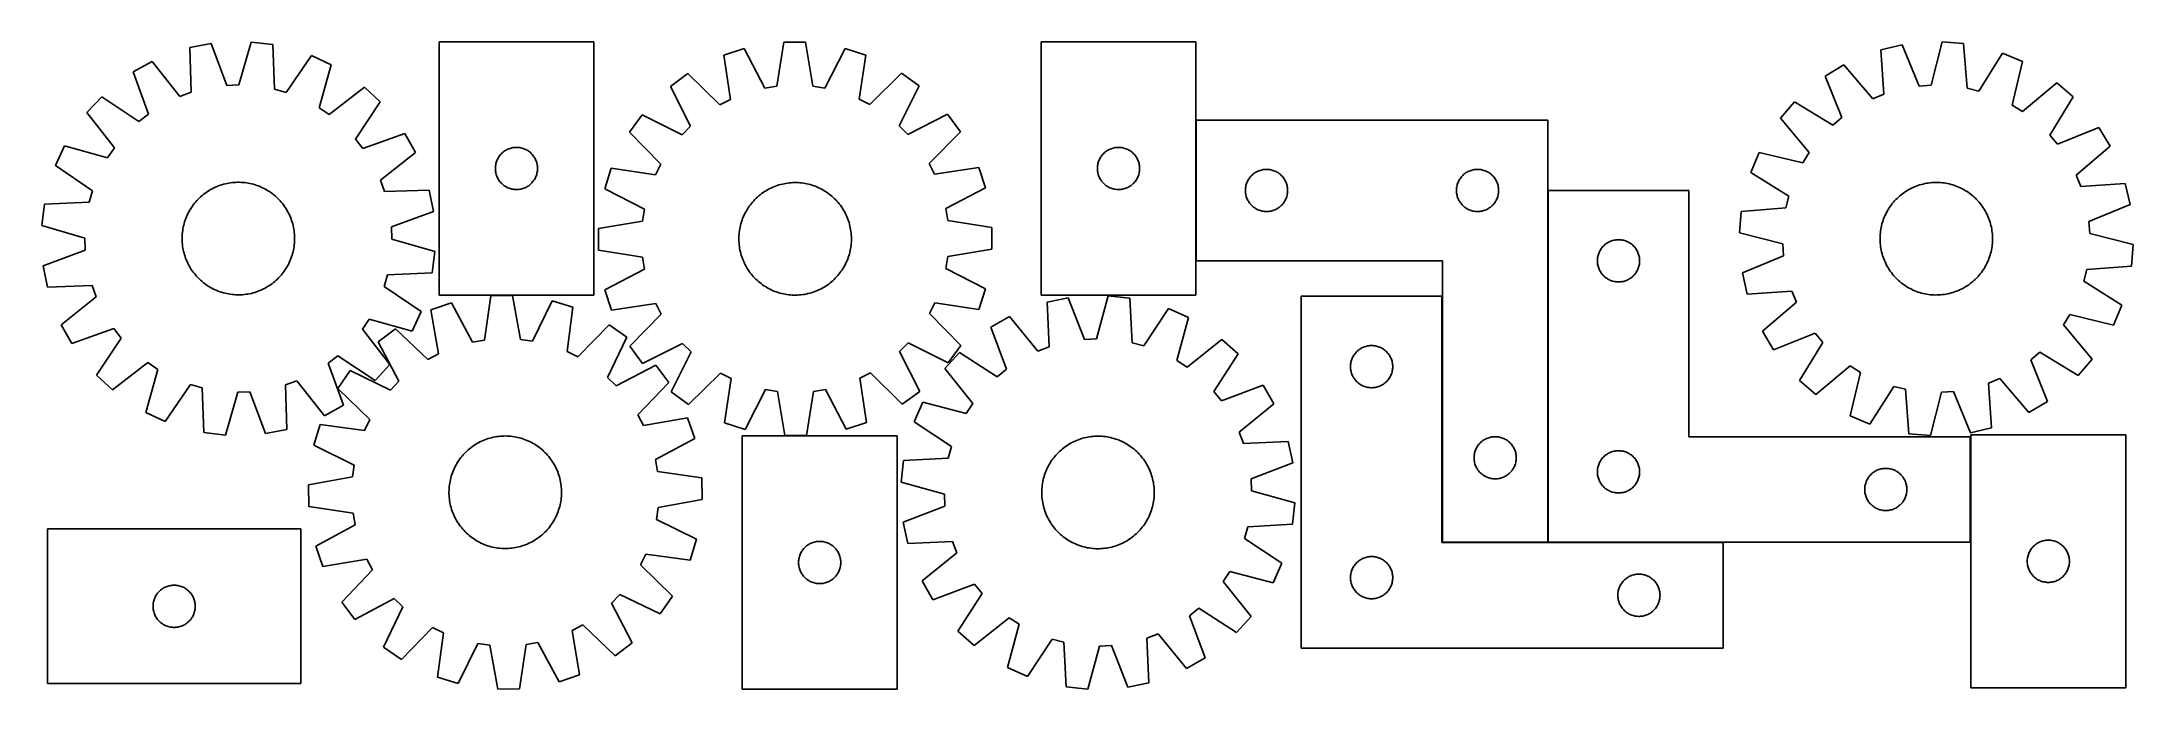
# Model space of a CAD drawing. Header units: millimetres. Extents: x 7 to 1493, y 7 to 467.
import ezdxf

# ---------------------------------------------------------------- set-up
doc = ezdxf.new("R2010")
doc.units = ezdxf.units.MM
doc.layers.add('COMMON', color=5, linetype='CONTINUOUS', true_color=0x0000ff)
doc.layers.add('CUT', color=7, linetype='CONTINUOUS', true_color=0x000000)

msp = doc.modelspace()

# ---------------------------------------------------------------- linework, layer by layer
at = {"layer": 'COMMON'}
for p, q in [((827.161311, 410.966614), (827.161311, 310.966614)), ((1077.361312, 110.966614), (1077.361312, 360.966614)), ((1002.261311, 110.866614), (1077.261311, 110.866614)), ((1201.953246, 110.866614), (1077.461312, 110.866614))]:
    msp.add_line(p, q, dxfattribs=at)
at = {"layer": 'CUT'}
for p, q in [((127.099533, 465.428467), (112.000499, 462.470475)), ((112.000499, 462.470475), (112.980565, 430.721235)), ((138.171873, 435.656366), (127.099533, 465.428467)), ((155.619501, 466.466379), (146.740544, 435.968201)), ((170.893605, 464.613739), (155.619501, 466.466379)), ((172.223941, 432.877247), (170.893605, 464.613739)), ((399.095152, 466.590395), (289.095152, 466.590395)), ((289.095152, 466.590395), (289.095152, 286.590395)), ((399.095152, 286.590395), (399.095152, 466.590395)), ((506.055001, 461.821398), (491.431344, 457.038179)), ((520.68693, 433.627756), (506.055001, 461.821398)), ((534.233685, 466.341088), (529.153065, 434.985673)), ((549.619706, 466.37124), (534.233685, 466.341088)), ((554.823183, 435.03598), (549.619706, 466.37124)), ((577.815888, 461.962029), (563.294575, 433.711256)), ((592.458181, 457.236164), (577.815888, 461.962029)), ((717.06131, 466.59039), (717.06131, 286.59039)), ((827.06131, 466.59039), (717.06131, 466.59039)), ((827.06131, 286.59039), (827.06131, 466.59039)), ((1328.989132, 464.523454), (1314.007774, 461.017818)), ((1314.007774, 461.017818), (1316.142861, 429.325292)), ((1341.137836, 435.174114), (1328.989132, 464.523454)), ((1357.452419, 466.598802), (1349.689478, 435.797642)), ((1372.783838, 465.303367), (1357.452419, 466.598802)), ((1375.268498, 433.63633), (1372.783838, 465.303367)), ((85.19713, 452.670207), (71.751165, 445.191131)), ((104.927636, 427.776797), (85.19713, 452.670207)), ((198.338439, 456.787697), (180.469594, 430.525954)), ((212.292478, 450.305774), (198.338439, 456.787697)), ((203.750587, 419.71148), (212.292478, 450.305774)), ((491.431344, 457.038179), (496.288742, 425.64741)), ((587.723853, 425.826597), (592.458181, 457.236164)), ((1287.578897, 450.248404), (1274.414081, 442.284852)), ((1308.202446, 426.08968), (1287.578897, 450.248404)), ((1400.495351, 458.4815), (1383.594273, 431.586737)), ((1414.676085, 452.511799), (1400.495351, 458.4815)), ((1407.253484, 421.626855), (1414.676085, 452.511799)), ((71.751165, 445.191131), (82.494318, 415.298667)), ((146.740544, 435.968201), (138.171873, 435.656366)), ((180.469594, 430.525954), (172.223941, 432.877247)), ((235.975686, 434.381846), (210.86608, 414.927221)), ((247.243742, 423.905135), (235.975686, 434.381846)), ((466.028484, 444.032006), (453.598655, 434.963936)), ((453.598655, 434.963936), (467.918597, 406.610559)), ((488.656589, 421.739775), (466.028484, 444.032006)), ((529.153065, 434.985673), (520.68693, 433.627756)), ((563.294575, 433.711256), (554.823183, 435.03598)), ((617.911822, 444.329655), (595.371263, 421.948906)), ((616.168395, 406.901087), (630.377098, 435.310373)), ((630.377098, 435.310373), (617.911822, 444.329655)), ((1274.414081, 442.284852), (1286.238198, 412.803248)), ((1349.689478, 435.797642), (1341.137836, 435.174114)), ((1383.594273, 431.586737), (1375.268498, 433.63633)), ((1438.923228, 437.46049), (1414.538408, 417.10477)), ((1450.565168, 427.400879), (1438.923228, 437.46049)), ((49.288096, 427.587826), (38.811385, 416.319771)), ((38.811385, 416.319771), (58.26601, 391.210164)), ((75.745409, 410.009848), (49.288096, 427.587826)), ((112.980565, 430.721235), (104.927636, 427.776797)), ((210.86608, 414.927221), (203.750587, 419.71148)), ((229.665764, 397.447822), (247.243742, 423.905135)), ((496.288742, 425.64741), (488.656589, 421.739775)), ((595.371263, 421.948906), (587.723853, 425.826597)), ((1252.606656, 423.875559), (1242.547045, 412.233619)), ((1279.686274, 407.272274), (1252.606656, 423.875559)), ((1316.142861, 429.325292), (1308.202446, 426.08968)), ((1414.538408, 417.10477), (1407.253484, 421.626855)), ((1433.961882, 400.321262), (1450.565168, 427.400879)), ((82.494318, 415.298667), (75.745409, 410.009848)), ((264.847046, 401.442066), (234.954582, 390.698913)), ((272.326123, 387.996101), (264.847046, 401.442066)), ((433.458228, 414.744415), (424.438945, 402.27914)), ((424.438945, 402.27914), (446.819695, 379.738581)), ((461.867513, 400.535712), (433.458228, 414.744415)), ((467.918597, 406.610559), (461.867513, 400.535712)), ((622.243241, 400.850004), (616.168395, 406.901087)), ((650.596619, 415.169946), (622.243241, 400.850004)), ((637.372457, 380.112011), (659.664689, 402.740117)), ((659.664689, 402.740117), (650.596619, 415.169946)), ((827.261311, 310.966614), (827.261311, 410.966614)), ((827.261311, 410.966614), (1077.261311, 410.966614)), ((1077.261311, 410.966614), (1077.261311, 110.966614)), ((1242.547045, 412.233619), (1262.902765, 387.8488)), ((1286.238198, 412.803248), (1279.686274, 407.272274)), ((1468.97446, 405.593455), (1439.492856, 393.769338)), ((1476.938013, 392.428639), (1468.97446, 405.593455)), ((22.887457, 392.636563), (16.405534, 378.682523)), ((53.481751, 384.094672), (22.887457, 392.636563)), ((58.26601, 391.210164), (53.481751, 384.094672)), ((234.954582, 390.698913), (229.665764, 397.447822)), ((247.432713, 368.265595), (272.326123, 387.996101)), ((332.576945, 386.199293), (333.086871, 386.779495)), ((333.086871, 386.779495), (333.62599, 387.332678)), ((333.62599, 387.332678), (334.19287, 387.857374)), ((334.19287, 387.857374), (334.78601, 388.352192)), ((334.78601, 388.352192), (335.403835, 388.81582)), ((335.403835, 388.81582), (336.044709, 389.247028)), ((336.044709, 389.247028), (336.706931, 389.644674)), ((336.706931, 389.644674), (337.388745, 390.007701)), ((337.388745, 390.007701), (338.088343, 390.335149)), ((338.088343, 390.335149), (338.803871, 390.626147)), ((338.803871, 390.626147), (339.533429, 390.879926)), ((339.533429, 390.879926), (340.275085, 391.095811)), ((340.275085, 391.095811), (341.026871, 391.27323)), ((341.026871, 391.27323), (341.786793, 391.411713)), ((341.786793, 391.411713), (342.552837, 391.510893)), ((342.552837, 391.510893), (343.32297, 391.570506)), ((343.32297, 391.570506), (344.095152, 391.590395)), ((344.095152, 391.590395), (344.867333, 391.570506)), ((344.867333, 391.570506), (345.637467, 391.510893)), ((345.637467, 391.510893), (346.40351, 391.411713)), ((346.40351, 391.411713), (347.163433, 391.27323)), ((347.163433, 391.27323), (347.915219, 391.095811)), ((347.915219, 391.095811), (348.656874, 390.879926)), ((348.656874, 390.879926), (349.386433, 390.626147)), ((349.386433, 390.626147), (350.10196, 390.335149)), ((350.10196, 390.335149), (350.801559, 390.007701)), ((350.801559, 390.007701), (351.483373, 389.644674)), ((351.483373, 389.644674), (352.145595, 389.247028)), ((352.145595, 389.247028), (352.786468, 388.81582)), ((352.786468, 388.81582), (353.404294, 388.352192)), ((353.404294, 388.352192), (353.997434, 387.857374)), ((353.997434, 387.857374), (354.564314, 387.332678)), ((354.564314, 387.332678), (355.103432, 386.779495)), ((355.103432, 386.779495), (355.613359, 386.199293)), ((760.543103, 386.199288), (761.053029, 386.77949)), ((761.053029, 386.77949), (761.592147, 387.332673)), ((761.592147, 387.332673), (762.159028, 387.857369)), ((762.159028, 387.857369), (762.752168, 388.352187)), ((762.752168, 388.352187), (763.369993, 388.815815)), ((763.369993, 388.815815), (764.010867, 389.247024)), ((764.010867, 389.247024), (764.673089, 389.644669)), ((764.673089, 389.644669), (765.354903, 390.007696)), ((765.354903, 390.007696), (766.054501, 390.335144)), ((766.054501, 390.335144), (766.770028, 390.626143)), ((766.770028, 390.626143), (767.499587, 390.879921)), ((767.499587, 390.879921), (768.241243, 391.095806)), ((768.241243, 391.095806), (768.993029, 391.273226)), ((768.993029, 391.273226), (769.752951, 391.411709)), ((769.752951, 391.411709), (770.518995, 391.510888)), ((770.518995, 391.510888), (771.289128, 391.570502)), ((771.289128, 391.570502), (772.06131, 391.59039)), ((772.06131, 391.59039), (772.833491, 391.570502)), ((772.833491, 391.570502), (773.603625, 391.510888)), ((773.603625, 391.510888), (774.369668, 391.411709)), ((774.369668, 391.411709), (775.129591, 391.273226)), ((775.129591, 391.273226), (775.881377, 391.095806)), ((775.881377, 391.095806), (776.623032, 390.879921)), ((776.623032, 390.879921), (777.352591, 390.626143)), ((777.352591, 390.626143), (778.068118, 390.335144)), ((778.068118, 390.335144), (778.767717, 390.007696)), ((778.767717, 390.007696), (779.449531, 389.644669)), ((779.449531, 389.644669), (780.111753, 389.247024)), ((780.111753, 389.247024), (780.752626, 388.815815)), ((780.752626, 388.815815), (781.370452, 388.352187)), ((781.370452, 388.352187), (781.963592, 387.857369)), ((781.963592, 387.857369), (782.530472, 387.332673)), ((782.530472, 387.332673), (783.06959, 386.77949)), ((783.06959, 386.77949), (783.579516, 386.199288)), ((1227.495737, 387.986477), (1221.526035, 373.805743)), ((1258.38068, 380.563876), (1227.495737, 387.986477)), ((1262.902765, 387.8488), (1258.38068, 380.563876)), ((1439.492856, 393.769338), (1433.961882, 400.321262)), ((1452.779288, 371.805089), (1476.938013, 392.428639)), ((16.405534, 378.682523), (42.667277, 360.813678)), ((329.100125, 376.976614), (329.139889, 377.748027)), ((329.100125, 376.204176), (329.100125, 376.976614)), ((329.139889, 375.432763), (329.100125, 376.204176)), ((329.139889, 377.748027), (329.219312, 378.51637)), ((329.219312, 374.66442), (329.139889, 375.432763)), ((329.219312, 378.51637), (329.338183, 379.279606)), ((329.338183, 373.901184), (329.219312, 374.66442)), ((329.338183, 379.279606), (329.496186, 380.035711)), ((329.496186, 373.145079), (329.338183, 373.901184)), ((329.496186, 380.035711), (329.692904, 380.78268)), ((329.692904, 372.398111), (329.496186, 373.145079)), ((329.692904, 380.78268), (329.927813, 381.518531)), ((329.927813, 371.662259), (329.692904, 372.398111)), ((329.927813, 381.518531), (330.200292, 382.241313)), ((330.200292, 370.939477), (329.927813, 371.662259)), ((330.200292, 382.241313), (330.509618, 382.949111)), ((330.509618, 382.949111), (330.85497, 383.640046)), ((330.85497, 383.640046), (331.235432, 384.312287)), ((331.235432, 384.312287), (331.649997, 384.964051)), ((331.649997, 384.964051), (332.097563, 385.593609)), ((332.097563, 385.593609), (332.576945, 386.199293)), ((355.613359, 386.199293), (356.09274, 385.593609)), ((356.09274, 385.593609), (356.540307, 384.964051)), ((356.540307, 384.964051), (356.954871, 384.312287)), ((356.954871, 384.312287), (357.335334, 383.640046)), ((357.335334, 383.640046), (357.680686, 382.949111)), ((357.680686, 382.949111), (357.990011, 382.241313)), ((357.990011, 382.241313), (358.26249, 381.518531)), ((358.26249, 371.662259), (357.990011, 370.939477)), ((358.26249, 381.518531), (358.4974, 380.78268)), ((358.4974, 372.398111), (358.26249, 371.662259)), ((358.4974, 380.78268), (358.694117, 380.035711)), ((358.694117, 373.145079), (358.4974, 372.398111)), ((358.694117, 380.035711), (358.852121, 379.279606)), ((358.852121, 373.901184), (358.694117, 373.145079)), ((358.852121, 379.279606), (358.970992, 378.51637)), ((358.970992, 374.66442), (358.852121, 373.901184)), ((358.970992, 378.51637), (359.050415, 377.748027)), ((359.050415, 375.432763), (358.970992, 374.66442)), ((359.050415, 377.748027), (359.090179, 376.976614)), ((359.090179, 376.204176), (359.050415, 375.432763)), ((359.090179, 376.976614), (359.090179, 376.204176)), ((411.532437, 376.825498), (406.806571, 362.183206)), ((442.942004, 372.091171), (411.532437, 376.825498)), ((446.819695, 379.738581), (442.942004, 372.091171)), ((641.280092, 372.479858), (637.372457, 380.112011)), ((672.670862, 377.337257), (641.280092, 372.479858)), ((677.45408, 362.713599), (672.670862, 377.337257)), ((757.066283, 376.976609), (757.106047, 377.748022)), ((757.066283, 376.204172), (757.066283, 376.976609)), ((757.106047, 375.432758), (757.066283, 376.204172)), ((757.106047, 377.748022), (757.18547, 378.516366)), ((757.18547, 374.664415), (757.106047, 375.432758)), ((757.18547, 378.516366), (757.30434, 379.279602)), ((757.30434, 373.901179), (757.18547, 374.664415)), ((757.30434, 379.279602), (757.462344, 380.035706)), ((757.462344, 373.145074), (757.30434, 373.901179)), ((757.462344, 380.035706), (757.659062, 380.782675)), ((757.659062, 372.398106), (757.462344, 373.145074)), ((757.659062, 380.782675), (757.893971, 381.518526)), ((757.893971, 371.662255), (757.659062, 372.398106)), ((757.893971, 381.518526), (758.16645, 382.241309)), ((758.16645, 370.939472), (757.893971, 371.662255)), ((758.16645, 382.241309), (758.475776, 382.949106)), ((758.475776, 382.949106), (758.821128, 383.640041)), ((758.821128, 383.640041), (759.20159, 384.312282)), ((759.20159, 384.312282), (759.616155, 384.964046)), ((759.616155, 384.964046), (760.063721, 385.593604)), ((760.063721, 385.593604), (760.543103, 386.199288)), ((783.579516, 386.199288), (784.058898, 385.593604)), ((784.058898, 385.593604), (784.506465, 384.964046)), ((784.506465, 384.964046), (784.921029, 384.312282)), ((784.921029, 384.312282), (785.301492, 383.640041)), ((785.301492, 383.640041), (785.646844, 382.949106)), ((785.646844, 382.949106), (785.956169, 382.241309)), ((785.956169, 382.241309), (786.228648, 381.518526)), ((786.228648, 371.662255), (785.956169, 370.939472)), ((786.228648, 381.518526), (786.463558, 380.782675)), ((786.463558, 372.398106), (786.228648, 371.662255)), ((786.463558, 380.782675), (786.660275, 380.035706)), ((786.660275, 373.145074), (786.463558, 372.398106)), ((786.660275, 380.035706), (786.818279, 379.279602)), ((786.818279, 373.901179), (786.660275, 373.145074)), ((786.818279, 379.279602), (786.93715, 378.516366)), ((786.93715, 374.664415), (786.818279, 373.901179)), ((786.93715, 378.516366), (787.016573, 377.748022)), ((787.016573, 375.432758), (786.93715, 374.664415)), ((787.016573, 377.748022), (787.056337, 376.976609)), ((787.056337, 376.204172), (787.016573, 375.432758)), ((787.056337, 376.976609), (787.056337, 376.204172)), ((866.792148, 371.708897), (866.25303, 371.155715)), ((867.359029, 372.233593), (866.792148, 371.708897)), ((867.952169, 372.728412), (867.359029, 372.233593)), ((868.569994, 373.19204), (867.952169, 372.728412)), ((869.210868, 373.623248), (868.569994, 373.19204)), ((869.87309, 374.020893), (869.210868, 373.623248)), ((870.554904, 374.383921), (869.87309, 374.020893)), ((871.254502, 374.711368), (870.554904, 374.383921)), ((871.970029, 375.002367), (871.254502, 374.711368)), ((872.699588, 375.256145), (871.970029, 375.002367)), ((873.441244, 375.47203), (872.699588, 375.256145)), ((874.19303, 375.64945), (873.441244, 375.47203)), ((874.952952, 375.787933), (874.19303, 375.64945)), ((875.718996, 375.887113), (874.952952, 375.787933)), ((876.489129, 375.946726), (875.718996, 375.887113)), ((877.261311, 375.966614), (876.489129, 375.946726)), ((878.033492, 375.946726), (877.261311, 375.966614)), ((878.803626, 375.887113), (878.033492, 375.946726)), ((879.569669, 375.787933), (878.803626, 375.887113)), ((880.329592, 375.64945), (879.569669, 375.787933)), ((881.081378, 375.47203), (880.329592, 375.64945)), ((881.823033, 375.256145), (881.081378, 375.47203)), ((882.552592, 375.002367), (881.823033, 375.256145)), ((883.268119, 374.711368), (882.552592, 375.002367)), ((883.967718, 374.383921), (883.268119, 374.711368)), ((884.649532, 374.020893), (883.967718, 374.383921)), ((885.311754, 373.623248), (884.649532, 374.020893)), ((885.952627, 373.19204), (885.311754, 373.623248)), ((886.570453, 372.728412), (885.952627, 373.19204)), ((887.163593, 372.233593), (886.570453, 372.728412)), ((887.730473, 371.708897), (887.163593, 372.233593)), ((888.269591, 371.155715), (887.730473, 371.708897)), ((1016.792148, 371.708897), (1016.25303, 371.155715)), ((1017.359029, 372.233593), (1016.792148, 371.708897)), ((1017.952169, 372.728412), (1017.359029, 372.233593)), ((1018.569994, 373.19204), (1017.952169, 372.728412)), ((1019.210868, 373.623248), (1018.569994, 373.19204)), ((1019.87309, 374.020893), (1019.210868, 373.623248)), ((1020.554904, 374.383921), (1019.87309, 374.020893)), ((1021.254502, 374.711368), (1020.554904, 374.383921)), ((1021.970029, 375.002367), (1021.254502, 374.711368)), ((1022.699588, 375.256145), (1021.970029, 375.002367)), ((1023.441244, 375.47203), (1022.699588, 375.256145)), ((1024.19303, 375.64945), (1023.441244, 375.47203)), ((1024.952952, 375.787933), (1024.19303, 375.64945)), ((1025.718996, 375.887113), (1024.952952, 375.787933)), ((1026.489129, 375.946726), (1025.718996, 375.887113)), ((1027.261311, 375.966614), (1026.489129, 375.946726)), ((1028.033492, 375.946726), (1027.261311, 375.966614)), ((1028.803626, 375.887113), (1028.033492, 375.946726)), ((1029.569669, 375.787933), (1028.803626, 375.887113)), ((1030.329592, 375.64945), (1029.569669, 375.787933)), ((1031.081378, 375.47203), (1030.329592, 375.64945)), ((1031.823033, 375.256145), (1031.081378, 375.47203)), ((1032.552592, 375.002367), (1031.823033, 375.256145)), ((1033.268119, 374.711368), (1032.552592, 375.002367)), ((1033.967718, 374.383921), (1033.268119, 374.711368)), ((1034.649532, 374.020893), (1033.967718, 374.383921)), ((1035.311754, 373.623248), (1034.649532, 374.020893)), ((1035.952627, 373.19204), (1035.311754, 373.623248)), ((1036.570453, 372.728412), (1035.952627, 373.19204)), ((1037.163593, 372.233593), (1036.570453, 372.728412)), ((1037.730473, 371.708897), (1037.163593, 372.233593)), ((1038.269591, 371.155715), (1037.730473, 371.708897)), ((1221.526035, 373.805743), (1248.420799, 356.904665)), ((1456.014901, 363.864675), (1452.779288, 371.805089)), ((42.667277, 360.813678), (40.315984, 352.568025)), ((119.58979, 356.431672), (120.53477, 357.259936)), ((120.53477, 357.259936), (121.505299, 358.058109)), ((121.505299, 358.058109), (122.50042, 358.825403)), ((122.50042, 358.825403), (123.519152, 359.561061)), ((123.519152, 359.561061), (124.560489, 360.264356)), ((124.560489, 360.264356), (125.623403, 360.934596)), ((125.623403, 360.934596), (126.706845, 361.571117)), ((126.706845, 361.571117), (127.809746, 362.173293)), ((127.809746, 362.173293), (128.931018, 362.740529)), ((128.931018, 362.740529), (130.069554, 363.272265)), ((130.069554, 363.272265), (131.22423, 363.767976)), ((131.22423, 363.767976), (132.393907, 364.227174)), ((132.393907, 364.227174), (133.577431, 364.649404)), ((133.577431, 364.649404), (134.773633, 365.034251)), ((134.773633, 365.034251), (135.981334, 365.381334)), ((135.981334, 365.381334), (137.19934, 365.690311)), ((137.19934, 365.690311), (138.426451, 365.960877)), ((138.426451, 365.960877), (139.661455, 366.192765)), ((139.661455, 366.192765), (140.903133, 366.385746)), ((140.903133, 366.385746), (142.15026, 366.53963)), ((142.15026, 366.53963), (143.401606, 366.654265)), ((143.401606, 366.654265), (144.655935, 366.729538)), ((144.655935, 366.729538), (145.912009, 366.765374)), ((145.912009, 366.765374), (147.168589, 366.761738)), ((147.168589, 366.761738), (148.424435, 366.718633)), ((148.424435, 366.718633), (149.678307, 366.636103)), ((149.678307, 366.636103), (150.928969, 366.514229)), ((150.928969, 366.514229), (152.175185, 366.35313)), ((152.175185, 366.35313), (153.415725, 366.152967)), ((153.415725, 366.152967), (154.649367, 365.913936)), ((154.649367, 365.913936), (155.874891, 365.636273)), ((155.874891, 365.636273), (157.091089, 365.320252)), ((157.091089, 365.320252), (158.296761, 364.966186)), ((158.296761, 364.966186), (159.490716, 364.574424)), ((159.490716, 364.574424), (160.671776, 364.145351)), ((160.671776, 364.145351), (161.838777, 363.679393)), ((161.838777, 363.679393), (162.990565, 363.177008)), ((162.990565, 363.177008), (164.126004, 362.638692)), ((164.126004, 362.638692), (165.243975, 362.064977)), ((165.243975, 362.064977), (166.343373, 361.456428)), ((166.343373, 361.456428), (167.423113, 360.813648)), ((167.423113, 360.813648), (168.482131, 360.137268)), ((168.482131, 360.137268), (169.51938, 359.427958)), ((169.51938, 359.427958), (170.533837, 358.686418)), ((170.533837, 358.686418), (171.524502, 357.913378)), ((171.524502, 357.913378), (172.490396, 357.109602)), ((172.490396, 357.109602), (173.430566, 356.275883)), ((250.37715, 360.212666), (247.432713, 368.265595)), ((282.12639, 361.192732), (250.37715, 360.212666)), ((285.084383, 346.093698), (282.12639, 361.192732)), ((330.509618, 370.231679), (330.200292, 370.939477)), ((330.85497, 369.540744), (330.509618, 370.231679)), ((331.235432, 368.868503), (330.85497, 369.540744)), ((331.649997, 368.216739), (331.235432, 368.868503)), ((332.097563, 367.587181), (331.649997, 368.216739)), ((332.576945, 366.981497), (332.097563, 367.587181)), ((333.086871, 366.401295), (332.576945, 366.981497)), ((333.62599, 365.848112), (333.086871, 366.401295)), ((334.19287, 365.323416), (333.62599, 365.848112)), ((334.78601, 364.828598), (334.19287, 365.323416)), ((335.403835, 364.36497), (334.78601, 364.828598)), ((336.044709, 363.933762), (335.403835, 364.36497)), ((336.706931, 363.536116), (336.044709, 363.933762)), ((337.388745, 363.173089), (336.706931, 363.536116)), ((338.088343, 362.845641), (337.388745, 363.173089)), ((338.803871, 362.554643), (338.088343, 362.845641)), ((339.533429, 362.300864), (338.803871, 362.554643)), ((340.275085, 362.084979), (339.533429, 362.300864)), ((341.026871, 361.90756), (340.275085, 362.084979)), ((341.786793, 361.769077), (341.026871, 361.90756)), ((342.552837, 361.669897), (341.786793, 361.769077)), ((343.32297, 361.610284), (342.552837, 361.669897)), ((344.095152, 361.590395), (343.32297, 361.610284)), ((344.867333, 361.610284), (344.095152, 361.590395)), ((345.637467, 361.669897), (344.867333, 361.610284)), ((346.40351, 361.769077), (345.637467, 361.669897)), ((347.163433, 361.90756), (346.40351, 361.769077)), ((347.915219, 362.084979), (347.163433, 361.90756)), ((348.656874, 362.300864), (347.915219, 362.084979)), ((349.386433, 362.554643), (348.656874, 362.300864)), ((350.10196, 362.845641), (349.386433, 362.554643)), ((350.801559, 363.173089), (350.10196, 362.845641)), ((351.483373, 363.536116), (350.801559, 363.173089)), ((352.145595, 363.933762), (351.483373, 363.536116)), ((352.786468, 364.36497), (352.145595, 363.933762)), ((353.404294, 364.828598), (352.786468, 364.36497)), ((353.997434, 365.323416), (353.404294, 364.828598)), ((354.564314, 365.848112), (353.997434, 365.323416)), ((355.103432, 366.401295), (354.564314, 365.848112)), ((355.613359, 366.981497), (355.103432, 366.401295)), ((356.09274, 367.587181), (355.613359, 366.981497)), ((356.540307, 368.216739), (356.09274, 367.587181)), ((356.954871, 368.868503), (356.540307, 368.216739)), ((357.335334, 369.540744), (356.954871, 368.868503)), ((357.680686, 370.231679), (357.335334, 369.540744)), ((357.990011, 370.939477), (357.680686, 370.231679)), ((406.806571, 362.183206), (435.057345, 347.661892)), ((515.454991, 356.311365), (516.402451, 357.136789)), ((516.402451, 357.136789), (517.375371, 357.932046)), ((517.375371, 357.932046), (518.372791, 358.69635)), ((518.372791, 358.69635), (519.393725, 359.428948)), ((519.393725, 359.428948), (520.437168, 360.129115)), ((520.437168, 360.129115), (521.502088, 360.796162)), ((521.502088, 360.796162), (522.587436, 361.42943)), ((522.587436, 361.42943), (523.692139, 362.028294)), ((523.692139, 362.028294), (524.815108, 362.592162)), ((524.815108, 362.592162), (525.955234, 363.120479)), ((525.955234, 363.120479), (527.111392, 363.612723)), ((527.111392, 363.612723), (528.282442, 364.068409)), ((528.282442, 364.068409), (529.467228, 364.487086)), ((529.467228, 364.487086), (530.664579, 364.868341)), ((530.664579, 364.868341), (531.873316, 365.211799)), ((531.873316, 365.211799), (533.092244, 365.517119)), ((533.092244, 365.517119), (534.320161, 365.784002)), ((534.320161, 365.784002), (535.555855, 366.012183)), ((535.555855, 366.012183), (536.798107, 366.201438)), ((536.798107, 366.201438), (538.045691, 366.351579)), ((538.045691, 366.351579), (539.297375, 366.462458)), ((539.297375, 366.462458), (540.551924, 366.533966)), ((540.551924, 366.533966), (541.8081, 366.566033)), ((541.8081, 366.566033), (543.064663, 366.558626)), ((543.064663, 366.558626), (544.320374, 366.511754)), ((544.320374, 366.511754), (545.573993, 366.425462)), ((545.573993, 366.425462), (546.824283, 366.299835)), ((546.824283, 366.299835), (548.07001, 366.134997)), ((548.07001, 366.134997), (549.309944, 365.931112)), ((549.309944, 365.931112), (550.542863, 365.68838)), ((550.542863, 365.68838), (551.767549, 365.407041)), ((551.767549, 365.407041), (552.982793, 365.087373)), ((552.982793, 365.087373), (554.187397, 364.72969)), ((554.187397, 364.72969), (555.380171, 364.334346)), ((555.380171, 364.334346), (556.559939, 363.901732)), ((556.559939, 363.901732), (557.725535, 363.432274)), ((557.725535, 363.432274), (558.875811, 362.926434)), ((558.875811, 362.926434), (560.00963, 362.384714)), ((560.00963, 362.384714), (561.125874, 361.807647)), ((561.125874, 361.807647), (562.223441, 361.195802)), ((562.223441, 361.195802), (563.301247, 360.549784)), ((563.301247, 360.549784), (564.35823, 359.87023)), ((564.35823, 359.87023), (565.393347, 359.157811)), ((565.393347, 359.157811), (566.405574, 358.413229)), ((566.405574, 358.413229), (567.393915, 357.63722)), ((567.393915, 357.63722), (568.357392, 356.83055)), ((568.357392, 356.83055), (569.295057, 355.994013)), ((649.260439, 348.081671), (677.45408, 362.713599)), ((758.475776, 370.231674), (758.16645, 370.939472)), ((758.821128, 369.540739), (758.475776, 370.231674)), ((759.20159, 368.868498), (758.821128, 369.540739)), ((759.616155, 368.216734), (759.20159, 368.868498)), ((760.063721, 367.587176), (759.616155, 368.216734)), ((760.543103, 366.981493), (760.063721, 367.587176)), ((761.053029, 366.40129), (760.543103, 366.981493)), ((761.592147, 365.848107), (761.053029, 366.40129)), ((762.159028, 365.323411), (761.592147, 365.848107)), ((762.752168, 364.828593), (762.159028, 365.323411)), ((763.369993, 364.364965), (762.752168, 364.828593)), ((764.010867, 363.933757), (763.369993, 364.364965)), ((764.673089, 363.536112), (764.010867, 363.933757)), ((765.354903, 363.173084), (764.673089, 363.536112)), ((766.054501, 362.845637), (765.354903, 363.173084)), ((766.770028, 362.554638), (766.054501, 362.845637)), ((767.499587, 362.30086), (766.770028, 362.554638)), ((768.241243, 362.084974), (767.499587, 362.30086)), ((768.993029, 361.907555), (768.241243, 362.084974)), ((769.752951, 361.769072), (768.993029, 361.907555)), ((770.518995, 361.669892), (769.752951, 361.769072)), ((771.289128, 361.610279), (770.518995, 361.669892)), ((772.06131, 361.59039), (771.289128, 361.610279)), ((772.833491, 361.610279), (772.06131, 361.59039)), ((773.603625, 361.669892), (772.833491, 361.610279)), ((774.369668, 361.769072), (773.603625, 361.669892)), ((775.129591, 361.907555), (774.369668, 361.769072)), ((775.881377, 362.084974), (775.129591, 361.907555)), ((776.623032, 362.30086), (775.881377, 362.084974)), ((777.352591, 362.554638), (776.623032, 362.30086)), ((778.068118, 362.845637), (777.352591, 362.554638)), ((778.767717, 363.173084), (778.068118, 362.845637)), ((779.449531, 363.536112), (778.767717, 363.173084)), ((780.111753, 363.933757), (779.449531, 363.536112)), ((780.752626, 364.364965), (780.111753, 363.933757)), ((781.370452, 364.828593), (780.752626, 364.364965)), ((781.963592, 365.323411), (781.370452, 364.828593)), ((782.530472, 365.848107), (781.963592, 365.323411)), ((783.06959, 366.40129), (782.530472, 365.848107)), ((783.579516, 366.981493), (783.06959, 366.40129)), ((784.058898, 367.587176), (783.579516, 366.981493)), ((784.506465, 368.216734), (784.058898, 367.587176)), ((784.921029, 368.868498), (784.506465, 368.216734)), ((785.301492, 369.540739), (784.921029, 368.868498)), ((785.646844, 370.231674), (785.301492, 369.540739)), ((785.956169, 370.939472), (785.646844, 370.231674)), ((862.306048, 362.124246), (862.266284, 361.352833)), ((862.266284, 361.352833), (862.266284, 360.580396)), ((862.266284, 360.580396), (862.306048, 359.808983)), ((862.385471, 362.89259), (862.306048, 362.124246)), ((862.306048, 359.808983), (862.385471, 359.040639)), ((862.504341, 363.655826), (862.385471, 362.89259)), ((862.385471, 359.040639), (862.504341, 358.277403)), ((862.662345, 364.411931), (862.504341, 363.655826)), ((862.504341, 358.277403), (862.662345, 357.521298)), ((862.859063, 365.158899), (862.662345, 364.411931)), ((862.662345, 357.521298), (862.859063, 356.77433)), ((863.093972, 365.89475), (862.859063, 365.158899)), ((863.366451, 366.617533), (863.093972, 365.89475)), ((863.675777, 367.32533), (863.366451, 366.617533)), ((864.021129, 368.016266), (863.675777, 367.32533)), ((864.401591, 368.688507), (864.021129, 368.016266)), ((864.816156, 369.34027), (864.401591, 368.688507)), ((865.263722, 369.969829), (864.816156, 369.34027)), ((865.743104, 370.575512), (865.263722, 369.969829)), ((866.25303, 371.155715), (865.743104, 370.575512)), ((888.779517, 370.575512), (888.269591, 371.155715)), ((889.258899, 369.969829), (888.779517, 370.575512)), ((889.706466, 369.34027), (889.258899, 369.969829)), ((890.12103, 368.688507), (889.706466, 369.34027)), ((890.501493, 368.016266), (890.12103, 368.688507)), ((890.846845, 367.32533), (890.501493, 368.016266)), ((891.15617, 366.617533), (890.846845, 367.32533)), ((891.428649, 365.89475), (891.15617, 366.617533)), ((891.663559, 365.158899), (891.428649, 365.89475)), ((891.860276, 364.411931), (891.663559, 365.158899)), ((891.663559, 356.77433), (891.860276, 357.521298)), ((892.01828, 363.655826), (891.860276, 364.411931)), ((891.860276, 357.521298), (892.01828, 358.277403)), ((892.137151, 362.89259), (892.01828, 363.655826)), ((892.01828, 358.277403), (892.137151, 359.040639)), ((892.216574, 362.124246), (892.137151, 362.89259)), ((892.137151, 359.040639), (892.216574, 359.808983)), ((892.256338, 361.352833), (892.216574, 362.124246)), ((892.216574, 359.808983), (892.256338, 360.580396)), ((892.256338, 360.580396), (892.256338, 361.352833)), ((1012.306048, 362.124246), (1012.266284, 361.352833)), ((1012.266284, 361.352833), (1012.266284, 360.580396)), ((1012.266284, 360.580396), (1012.306048, 359.808983)), ((1012.385471, 362.89259), (1012.306048, 362.124246)), ((1012.306048, 359.808983), (1012.385471, 359.040639)), ((1012.504341, 363.655826), (1012.385471, 362.89259)), ((1012.385471, 359.040639), (1012.504341, 358.277403)), ((1012.662345, 364.411931), (1012.504341, 363.655826)), ((1012.504341, 358.277403), (1012.662345, 357.521298)), ((1012.859063, 365.158899), (1012.662345, 364.411931)), ((1012.662345, 357.521298), (1012.859063, 356.77433)), ((1013.093972, 365.89475), (1012.859063, 365.158899)), ((1013.366451, 366.617533), (1013.093972, 365.89475)), ((1013.675777, 367.32533), (1013.366451, 366.617533)), ((1014.021129, 368.016266), (1013.675777, 367.32533)), ((1014.401591, 368.688507), (1014.021129, 368.016266)), ((1014.816156, 369.34027), (1014.401591, 368.688507)), ((1015.263722, 369.969829), (1014.816156, 369.34027)), ((1015.743104, 370.575512), (1015.263722, 369.969829)), ((1016.25303, 371.155715), (1015.743104, 370.575512)), ((1038.779517, 370.575512), (1038.269591, 371.155715)), ((1039.258899, 369.969829), (1038.779517, 370.575512)), ((1039.706466, 369.34027), (1039.258899, 369.969829)), ((1040.12103, 368.688507), (1039.706466, 369.34027)), ((1040.501493, 368.016266), (1040.12103, 368.688507)), ((1040.846845, 367.32533), (1040.501493, 368.016266)), ((1041.15617, 366.617533), (1040.846845, 367.32533)), ((1041.428649, 365.89475), (1041.15617, 366.617533)), ((1041.663559, 365.158899), (1041.428649, 365.89475)), ((1041.860276, 364.411931), (1041.663559, 365.158899)), ((1041.663559, 356.77433), (1041.860276, 357.521298)), ((1042.01828, 363.655826), (1041.860276, 364.411931)), ((1041.860276, 357.521298), (1042.01828, 358.277403)), ((1042.137151, 362.89259), (1042.01828, 363.655826)), ((1042.01828, 358.277403), (1042.137151, 359.040639)), ((1042.216574, 362.124246), (1042.137151, 362.89259)), ((1042.137151, 359.040639), (1042.216574, 359.808983)), ((1042.256338, 361.352833), (1042.216574, 362.124246)), ((1042.216574, 359.808983), (1042.256338, 360.580396)), ((1042.256338, 360.580396), (1042.256338, 361.352833)), ((1177.461312, 360.966614), (1077.461312, 360.966614)), ((1077.461312, 360.966614), (1077.461312, 110.966614)), ((1177.461312, 185.966614), (1177.461312, 360.966614)), ((1248.420799, 356.904665), (1246.371206, 348.578889)), ((1326.366045, 356.187649), (1327.306878, 357.02062)), ((1327.306878, 357.02062), (1328.27341, 357.823628)), ((1328.27341, 357.823628), (1329.264689, 358.59588)), ((1329.264689, 358.59588), (1330.279736, 359.336614)), ((1330.279736, 359.336614), (1331.317549, 360.045099)), ((1331.317549, 360.045099), (1332.377104, 360.720636)), ((1332.377104, 360.720636), (1333.457355, 361.362558)), ((1333.457355, 361.362558), (1334.557236, 361.970232)), ((1334.557236, 361.970232), (1335.675662, 362.543059)), ((1335.675662, 362.543059), (1336.811529, 363.080471)), ((1336.811529, 363.080471), (1337.963717, 363.581941)), ((1337.963717, 363.581941), (1339.131087, 364.046971)), ((1339.131087, 364.046971), (1340.312488, 364.475105)), ((1340.312488, 364.475105), (1341.506754, 364.865918)), ((1341.506754, 364.865918), (1342.712707, 365.219026)), ((1342.712707, 365.219026), (1343.929156, 365.534079)), ((1343.929156, 365.534079), (1345.154901, 365.810768)), ((1345.154901, 365.810768), (1346.388732, 366.048818)), ((1346.388732, 366.048818), (1347.629431, 366.247995)), ((1347.629431, 366.247995), (1348.875775, 366.408103)), ((1348.875775, 366.408103), (1350.126533, 366.528983)), ((1350.126533, 366.528983), (1351.38047, 366.610517)), ((1351.38047, 366.610517), (1352.63635, 366.652622)), ((1352.63635, 366.652622), (1353.892932, 366.655259)), ((1353.892932, 366.655259), (1355.148978, 366.618425)), ((1355.148978, 366.618425), (1356.403246, 366.542155)), ((1356.403246, 366.542155), (1357.6545, 366.426526)), ((1357.6545, 366.426526), (1358.901505, 366.27165)), ((1358.901505, 366.27165), (1360.143029, 366.077682)), ((1360.143029, 366.077682), (1361.377849, 365.844812)), ((1361.377849, 365.844812), (1362.604744, 365.573271)), ((1362.604744, 365.573271), (1363.822505, 365.263325)), ((1363.822505, 365.263325), (1365.029929, 364.915282)), ((1365.029929, 364.915282), (1366.225825, 364.529485)), ((1366.225825, 364.529485), (1367.409012, 364.106314)), ((1367.409012, 364.106314), (1368.578324, 363.646187)), ((1368.578324, 363.646187), (1369.732606, 363.149557)), ((1369.732606, 363.149557), (1370.870718, 362.616917)), ((1370.870718, 362.616917), (1371.991539, 362.04879)), ((1371.991539, 362.04879), (1373.093961, 361.445737)), ((1373.093961, 361.445737), (1374.176897, 360.808354)), ((1374.176897, 360.808354), (1375.239278, 360.13727)), ((1375.239278, 360.13727), (1376.280055, 359.433147)), ((1376.280055, 359.433147), (1377.298201, 358.69668)), ((1377.298201, 358.69668), (1378.292713, 357.928595)), ((1378.292713, 357.928595), (1379.262607, 357.129651)), ((1379.262607, 357.129651), (1380.206928, 356.300636)), ((1487.707426, 365.999761), (1456.014901, 363.864675)), ((1491.213062, 351.018404), (1487.707426, 365.999761)), ((8.579492, 351.23769), (6.726852, 335.963585)), ((40.315984, 352.568025), (8.579492, 351.23769)), ((109.04788, 341.015861), (109.513839, 342.182861)), ((109.513839, 342.182861), (110.016224, 343.334649)), ((110.016224, 343.334649), (110.554539, 344.470089)), ((110.554539, 344.470089), (111.128254, 345.588059)), ((111.128254, 345.588059), (111.736803, 346.687457)), ((111.736803, 346.687457), (112.379584, 347.767198)), ((112.379584, 347.767198), (113.055963, 348.826215)), ((113.055963, 348.826215), (113.765273, 349.863464)), ((113.765273, 349.863464), (114.506814, 350.877922)), ((114.506814, 350.877922), (115.279853, 351.868587)), ((115.279853, 351.868587), (116.083629, 352.834481)), ((116.083629, 352.834481), (116.917348, 353.774651)), ((116.917348, 353.774651), (117.780187, 354.688169)), ((117.780187, 354.688169), (118.671294, 355.574135)), ((118.671294, 355.574135), (119.58979, 356.431672)), ((173.430566, 356.275883), (174.344085, 355.413044)), ((174.344085, 355.413044), (175.23005, 354.521937)), ((175.23005, 354.521937), (176.087588, 353.603441)), ((176.087588, 353.603441), (176.915852, 352.658461)), ((176.915852, 352.658461), (177.714025, 351.687932)), ((177.714025, 351.687932), (178.481318, 350.692811)), ((178.481318, 350.692811), (179.216976, 349.674079)), ((179.216976, 349.674079), (179.920272, 348.632742)), ((179.920272, 348.632742), (180.590511, 347.569828)), ((180.590511, 347.569828), (181.227033, 346.486386)), ((181.227033, 346.486386), (181.829209, 345.383485)), ((181.829209, 345.383485), (182.396445, 344.262213)), ((182.396445, 344.262213), (182.92818, 343.123677)), ((182.92818, 343.123677), (183.423892, 341.969001)), ((183.423892, 341.969001), (183.883089, 340.799324)), ((255.312281, 335.021359), (285.084383, 346.093698)), ((435.057345, 347.661892), (433.732621, 339.1905)), ((504.866869, 340.927256), (505.336327, 342.092853)), ((505.336327, 342.092853), (505.842166, 343.243128)), ((505.842166, 343.243128), (506.383887, 344.376947)), ((506.383887, 344.376947), (506.960954, 345.493191)), ((506.960954, 345.493191), (507.572798, 346.590758)), ((507.572798, 346.590758), (508.218816, 347.668565)), ((508.218816, 347.668565), (508.89837, 348.725548)), ((508.89837, 348.725548), (509.61079, 349.760664)), ((509.61079, 349.760664), (510.355371, 350.772892)), ((510.355371, 350.772892), (511.13138, 351.761232)), ((511.13138, 351.761232), (511.938051, 352.72471)), ((511.938051, 352.72471), (512.774587, 353.662374)), ((512.774587, 353.662374), (513.640163, 354.573299)), ((513.640163, 354.573299), (514.533925, 355.456587)), ((514.533925, 355.456587), (515.454991, 356.311365)), ((569.295057, 355.994013), (570.205982, 355.128437)), ((570.205982, 355.128437), (571.089269, 354.234675)), ((571.089269, 354.234675), (571.944047, 353.31361)), ((571.944047, 353.31361), (572.769472, 352.36615)), ((572.769472, 352.36615), (573.564728, 351.39323)), ((573.564728, 351.39323), (574.329033, 350.39581)), ((574.329033, 350.39581), (575.06163, 349.374875)), ((575.06163, 349.374875), (575.761798, 348.331433)), ((575.761798, 348.331433), (576.428845, 347.266512)), ((576.428845, 347.266512), (577.062112, 346.181165)), ((577.062112, 346.181165), (577.660976, 345.076462)), ((577.660976, 345.076462), (578.224845, 343.953493)), ((578.224845, 343.953493), (578.753162, 342.813367)), ((578.753162, 342.813367), (579.245406, 341.657208)), ((650.618356, 339.615536), (649.260439, 348.081671)), ((862.859063, 356.77433), (863.093972, 356.038479)), ((863.093972, 356.038479), (863.366451, 355.315696)), ((863.366451, 355.315696), (863.675777, 354.607899)), ((863.675777, 354.607899), (864.021129, 353.916963)), ((864.021129, 353.916963), (864.401591, 353.244722)), ((864.401591, 353.244722), (864.816156, 352.592959)), ((864.816156, 352.592959), (865.263722, 351.9634)), ((865.263722, 351.9634), (865.743104, 351.357717)), ((865.743104, 351.357717), (866.25303, 350.777514)), ((866.25303, 350.777514), (866.792148, 350.224332)), ((866.792148, 350.224332), (867.359029, 349.699636)), ((867.359029, 349.699636), (867.952169, 349.204817)), ((867.952169, 349.204817), (868.569994, 348.741189)), ((868.569994, 348.741189), (869.210868, 348.309981)), ((869.210868, 348.309981), (869.87309, 347.912336)), ((869.87309, 347.912336), (870.554904, 347.549308)), ((870.554904, 347.549308), (871.254502, 347.221861)), ((871.254502, 347.221861), (871.970029, 346.930862)), ((871.970029, 346.930862), (872.699588, 346.677084)), ((872.699588, 346.677084), (873.441244, 346.461199)), ((873.441244, 346.461199), (874.19303, 346.283779)), ((874.19303, 346.283779), (874.952952, 346.145296)), ((874.952952, 346.145296), (875.718996, 346.046116)), ((875.718996, 346.046116), (876.489129, 345.986503)), ((876.489129, 345.986503), (877.261311, 345.966614)), ((877.261311, 345.966614), (878.033492, 345.986503)), ((878.033492, 345.986503), (878.803626, 346.046116)), ((878.803626, 346.046116), (879.569669, 346.145296)), ((879.569669, 346.145296), (880.329592, 346.283779)), ((880.329592, 346.283779), (881.081378, 346.461199)), ((881.081378, 346.461199), (881.823033, 346.677084)), ((881.823033, 346.677084), (882.552592, 346.930862)), ((882.552592, 346.930862), (883.268119, 347.221861)), ((883.268119, 347.221861), (883.967718, 347.549308)), ((883.967718, 347.549308), (884.649532, 347.912336)), ((884.649532, 347.912336), (885.311754, 348.309981)), ((885.311754, 348.309981), (885.952627, 348.741189)), ((885.952627, 348.741189), (886.570453, 349.204817)), ((886.570453, 349.204817), (887.163593, 349.699636)), ((887.163593, 349.699636), (887.730473, 350.224332)), ((887.730473, 350.224332), (888.269591, 350.777514)), ((888.269591, 350.777514), (888.779517, 351.357717)), ((888.779517, 351.357717), (889.258899, 351.9634)), ((889.258899, 351.9634), (889.706466, 352.592959)), ((889.706466, 352.592959), (890.12103, 353.244722)), ((890.12103, 353.244722), (890.501493, 353.916963)), ((890.501493, 353.916963), (890.846845, 354.607899)), ((890.846845, 354.607899), (891.15617, 355.315696)), ((891.15617, 355.315696), (891.428649, 356.038479)), ((891.428649, 356.038479), (891.663559, 356.77433)), ((1012.859063, 356.77433), (1013.093972, 356.038479)), ((1013.093972, 356.038479), (1013.366451, 355.315696)), ((1013.366451, 355.315696), (1013.675777, 354.607899)), ((1013.675777, 354.607899), (1014.021129, 353.916963)), ((1014.021129, 353.916963), (1014.401591, 353.244722)), ((1014.401591, 353.244722), (1014.816156, 352.592959)), ((1014.816156, 352.592959), (1015.263722, 351.9634)), ((1015.263722, 351.9634), (1015.743104, 351.357717)), ((1015.743104, 351.357717), (1016.25303, 350.777514)), ((1016.25303, 350.777514), (1016.792148, 350.224332)), ((1016.792148, 350.224332), (1017.359029, 349.699636)), ((1017.359029, 349.699636), (1017.952169, 349.204817)), ((1017.952169, 349.204817), (1018.569994, 348.741189)), ((1018.569994, 348.741189), (1019.210868, 348.309981)), ((1019.210868, 348.309981), (1019.87309, 347.912336)), ((1019.87309, 347.912336), (1020.554904, 347.549308)), ((1020.554904, 347.549308), (1021.254502, 347.221861)), ((1021.254502, 347.221861), (1021.970029, 346.930862)), ((1021.970029, 346.930862), (1022.699588, 346.677084)), ((1022.699588, 346.677084), (1023.441244, 346.461199)), ((1023.441244, 346.461199), (1024.19303, 346.283779)), ((1024.19303, 346.283779), (1024.952952, 346.145296)), ((1024.952952, 346.145296), (1025.718996, 346.046116)), ((1025.718996, 346.046116), (1026.489129, 345.986503)), ((1026.489129, 345.986503), (1027.261311, 345.966614)), ((1027.261311, 345.966614), (1028.033492, 345.986503)), ((1028.033492, 345.986503), (1028.803626, 346.046116)), ((1028.803626, 346.046116), (1029.569669, 346.145296)), ((1029.569669, 346.145296), (1030.329592, 346.283779)), ((1030.329592, 346.283779), (1031.081378, 346.461199)), ((1031.081378, 346.461199), (1031.823033, 346.677084)), ((1031.823033, 346.677084), (1032.552592, 346.930862)), ((1032.552592, 346.930862), (1033.268119, 347.221861)), ((1033.268119, 347.221861), (1033.967718, 347.549308)), ((1033.967718, 347.549308), (1034.649532, 347.912336)), ((1034.649532, 347.912336), (1035.311754, 348.309981)), ((1035.311754, 348.309981), (1035.952627, 348.741189)), ((1035.952627, 348.741189), (1036.570453, 349.204817)), ((1036.570453, 349.204817), (1037.163593, 349.699636)), ((1037.163593, 349.699636), (1037.730473, 350.224332)), ((1037.730473, 350.224332), (1038.269591, 350.777514)), ((1038.269591, 350.777514), (1038.779517, 351.357717)), ((1038.779517, 351.357717), (1039.258899, 351.9634)), ((1039.258899, 351.9634), (1039.706466, 352.592959)), ((1039.706466, 352.592959), (1040.12103, 353.244722)), ((1040.12103, 353.244722), (1040.501493, 353.916963)), ((1040.501493, 353.916963), (1040.846845, 354.607899)), ((1040.846845, 354.607899), (1041.15617, 355.315696)), ((1041.15617, 355.315696), (1041.428649, 356.038479)), ((1041.428649, 356.038479), (1041.663559, 356.77433)), ((1214.704169, 346.09423), (1213.408733, 330.762811)), ((1246.371206, 348.578889), (1214.704169, 346.09423)), ((1316.361349, 341.888716), (1316.857978, 343.042998)), ((1316.857978, 343.042998), (1317.390619, 344.18111)), ((1317.390619, 344.18111), (1317.958746, 345.301931)), ((1317.958746, 345.301931), (1318.561798, 346.404353)), ((1318.561798, 346.404353), (1319.199181, 347.487289)), ((1319.199181, 347.487289), (1319.870265, 348.549669)), ((1319.870265, 348.549669), (1320.574389, 349.590447)), ((1320.574389, 349.590447), (1321.310856, 350.608593)), ((1321.310856, 350.608593), (1322.078941, 351.603105)), ((1322.078941, 351.603105), (1322.877885, 352.572999)), ((1322.877885, 352.572999), (1323.7069, 353.517319)), ((1323.7069, 353.517319), (1324.565167, 354.435134)), ((1324.565167, 354.435134), (1325.451841, 355.325537)), ((1325.451841, 355.325537), (1326.366045, 356.187649)), ((1380.206928, 356.300636), (1381.124742, 355.442368)), ((1381.124742, 355.442368), (1382.015145, 354.555695)), ((1382.015145, 354.555695), (1382.877257, 353.64149)), ((1382.877257, 353.64149), (1383.710228, 352.700658)), ((1383.710228, 352.700658), (1384.513236, 351.734125)), ((1384.513236, 351.734125), (1385.285488, 350.742846)), ((1385.285488, 350.742846), (1386.026222, 349.7278)), ((1386.026222, 349.7278), (1386.734707, 348.689987)), ((1386.734707, 348.689987), (1387.410244, 347.630432)), ((1387.410244, 347.630432), (1388.052167, 346.550181)), ((1388.052167, 346.550181), (1388.659841, 345.450299)), ((1388.659841, 345.450299), (1389.232667, 344.331873)), ((1389.232667, 344.331873), (1389.77008, 343.196006)), ((1389.77008, 343.196006), (1390.271549, 342.043819)), ((1390.271549, 342.043819), (1390.73658, 340.876449)), ((1461.863723, 338.8697), (1491.213062, 351.018404)), ((6.726852, 335.963585), (37.22503, 327.084629)), ((37.22503, 327.084629), (37.536865, 318.515957)), ((106.427857, 326.256094), (106.431493, 327.512674)), ((106.431493, 327.512674), (106.474598, 328.76852)), ((106.474598, 328.76852), (106.557128, 330.022392)), ((106.557128, 330.022392), (106.679002, 331.273053)), ((106.679002, 331.273053), (106.840101, 332.519269)), ((106.840101, 332.519269), (107.040264, 333.75981)), ((107.040264, 333.75981), (107.279295, 334.993451)), ((107.279295, 334.993451), (107.556958, 336.218976)), ((107.556958, 336.218976), (107.872979, 337.435174)), ((107.872979, 337.435174), (108.227045, 338.640845)), ((108.227045, 338.640845), (108.618808, 339.8348)), ((108.618808, 339.8348), (109.04788, 341.015861)), ((183.883089, 340.799324), (184.305319, 339.6158)), ((184.305319, 339.6158), (184.690166, 338.419598)), ((184.690166, 338.419598), (185.037249, 337.211898)), ((185.037249, 337.211898), (185.346226, 335.993891)), ((185.346226, 335.993891), (185.616792, 334.76678)), ((185.616792, 334.76678), (185.84868, 333.531776)), ((185.84868, 333.531776), (186.041662, 332.290098)), ((186.041662, 332.290098), (186.195546, 331.042971)), ((186.195546, 331.042971), (186.310181, 329.791625)), ((186.310181, 329.791625), (186.385453, 328.537296)), ((186.385453, 328.537296), (186.421289, 327.281222)), ((186.421289, 327.281222), (186.417653, 326.024642)), ((255.624116, 326.452687), (255.312281, 335.021359)), ((433.732621, 339.1905), (402.39736, 333.987024)), ((402.39736, 333.987024), (402.427513, 318.601003)), ((502.202568, 326.175417), (502.209974, 327.431981)), ((502.209974, 327.431981), (502.256847, 328.687692)), ((502.256847, 328.687692), (502.343139, 329.941311)), ((502.343139, 329.941311), (502.468766, 331.191601)), ((502.468766, 331.191601), (502.633603, 332.437327)), ((502.633603, 332.437327), (502.837489, 333.677262)), ((502.837489, 333.677262), (503.080221, 334.910181)), ((503.080221, 334.910181), (503.36156, 336.134866)), ((503.36156, 336.134866), (503.681228, 337.350111)), ((503.681228, 337.350111), (504.038911, 338.554714)), ((504.038911, 338.554714), (504.434254, 339.747488)), ((504.434254, 339.747488), (504.866869, 340.927256)), ((579.245406, 341.657208), (579.701091, 340.486158)), ((579.701091, 340.486158), (580.119768, 339.301373)), ((580.119768, 339.301373), (580.501024, 338.104021)), ((580.501024, 338.104021), (580.844481, 336.895285)), ((580.844481, 336.895285), (581.149802, 335.676357)), ((581.149802, 335.676357), (581.416685, 334.448439)), ((581.416685, 334.448439), (581.644866, 333.212745)), ((581.644866, 333.212745), (581.83412, 331.970493)), ((581.83412, 331.970493), (581.984261, 330.72291)), ((581.984261, 330.72291), (582.09514, 329.471226)), ((582.09514, 329.471226), (582.166649, 328.216677)), ((582.166649, 328.216677), (582.198715, 326.960501)), ((681.973771, 334.534916), (650.618356, 339.615536)), ((682.003923, 319.148895), (681.973771, 334.534916)), ((1213.408733, 330.762811), (1244.209894, 322.99987)), ((1313.352276, 327.203324), (1313.389111, 328.45937)), ((1313.354913, 325.946742), (1313.352276, 327.203324)), ((1313.389111, 328.45937), (1313.46538, 329.713638)), ((1313.46538, 329.713638), (1313.58101, 330.964892)), ((1313.58101, 330.964892), (1313.735885, 332.211897)), ((1313.735885, 332.211897), (1313.929854, 333.453421)), ((1313.929854, 333.453421), (1314.162723, 334.688241)), ((1314.162723, 334.688241), (1314.434265, 335.915136)), ((1314.434265, 335.915136), (1314.74421, 337.132896)), ((1314.74421, 337.132896), (1315.092253, 338.34032)), ((1315.092253, 338.34032), (1315.478051, 339.536216)), ((1315.478051, 339.536216), (1315.901222, 340.719404)), ((1315.901222, 340.719404), (1316.361349, 341.888716)), ((1390.73658, 340.876449), (1391.164713, 339.695047)), ((1391.164713, 339.695047), (1391.555526, 338.500781)), ((1391.555526, 338.500781), (1391.908634, 337.294829)), ((1391.908634, 337.294829), (1392.223687, 336.07838)), ((1392.223687, 336.07838), (1392.500376, 334.852635)), ((1392.500376, 334.852635), (1392.738426, 333.618804)), ((1392.738426, 333.618804), (1392.937604, 332.378104)), ((1392.937604, 332.378104), (1393.097711, 331.131761)), ((1393.097711, 331.131761), (1393.218591, 329.881003)), ((1393.218591, 329.881003), (1393.300125, 328.627066)), ((1393.300125, 328.627066), (1393.342231, 327.371186)), ((1393.342231, 327.371186), (1393.344868, 326.114603)), ((1462.48725, 330.318057), (1461.863723, 338.8697)), ((1493.28841, 322.555116), (1462.48725, 330.318057)), ((37.536865, 318.515957), (7.764764, 307.443617)), ((106.463693, 325.000019), (106.427857, 326.256094)), ((106.538966, 323.745691), (106.463693, 325.000019)), ((106.653601, 322.494345), (106.538966, 323.745691)), ((106.807485, 321.247218), (106.653601, 322.494345)), ((107.000466, 320.005539), (106.807485, 321.247218)), ((107.232354, 318.770535), (107.000466, 320.005539)), ((107.50292, 317.543425), (107.232354, 318.770535)), ((107.811897, 316.325418), (107.50292, 317.543425)), ((108.15898, 315.117718), (107.811897, 316.325418)), ((108.543827, 313.921515), (108.15898, 315.117718)), ((108.966057, 312.737992), (108.543827, 313.921515)), ((109.425255, 311.568315), (108.966057, 312.737992)), ((183.801267, 312.521455), (183.335308, 311.354455)), ((184.230339, 313.702515), (183.801267, 312.521455)), ((184.622102, 314.89647), (184.230339, 313.702515)), ((184.976168, 316.102142), (184.622102, 314.89647)), ((185.292188, 317.31834), (184.976168, 316.102142)), ((185.569851, 318.543865), (185.292188, 317.31834)), ((185.808882, 319.777506), (185.569851, 318.543865)), ((186.009046, 321.018047), (185.808882, 319.777506)), ((186.170144, 322.264263), (186.009046, 321.018047)), ((186.292019, 323.514924), (186.170144, 322.264263)), ((186.374549, 324.768796), (186.292019, 323.514924)), ((186.417653, 326.024642), (186.374549, 324.768796)), ((286.122295, 317.573731), (255.624116, 326.452687)), ((284.269655, 302.299626), (286.122295, 317.573731)), ((402.427513, 318.601003), (433.782927, 313.520382)), ((433.782927, 313.520382), (435.140844, 305.054248)), ((502.234634, 324.919241), (502.202568, 326.175417)), ((502.306143, 323.664692), (502.234634, 324.919241)), ((502.417022, 322.413008), (502.306143, 323.664692)), ((502.567163, 321.165425), (502.417022, 322.413008)), ((502.756417, 319.923173), (502.567163, 321.165425)), ((502.984599, 318.687479), (502.756417, 319.923173)), ((503.251481, 317.459562), (502.984599, 318.687479)), ((503.556802, 316.240633), (503.251481, 317.459562)), ((503.900259, 315.031897), (503.556802, 316.240633)), ((504.281515, 313.834545), (503.900259, 315.031897)), ((504.700192, 312.64976), (504.281515, 313.834545)), ((505.155877, 311.47871), (504.700192, 312.64976)), ((579.534414, 312.208662), (579.064956, 311.043065)), ((579.967029, 313.38843), (579.534414, 312.208662)), ((580.362372, 314.581204), (579.967029, 313.38843)), ((580.720055, 315.785808), (580.362372, 314.581204)), ((581.039724, 317.001052), (580.720055, 315.785808)), ((581.321063, 318.225738), (581.039724, 317.001052)), ((581.563795, 319.458656), (581.321063, 318.225738)), ((581.76768, 320.698591), (581.563795, 319.458656)), ((581.932517, 321.944318), (581.76768, 320.698591)), ((582.058144, 323.194607), (581.932517, 321.944318)), ((582.144436, 324.448226), (582.058144, 323.194607)), ((582.191309, 325.703937), (582.144436, 324.448226)), ((582.198715, 326.960501), (582.191309, 325.703937)), ((649.343938, 305.474026), (650.668662, 313.945418)), ((650.668662, 313.945418), (682.003923, 319.148895)), ((1112.4812, 311.738796), (1112.540814, 312.508929)), ((1112.540814, 312.508929), (1112.639993, 313.274973)), ((1112.639993, 313.274973), (1112.778476, 314.034895)), ((1112.778476, 314.034895), (1112.955896, 314.786681)), ((1112.955896, 314.786681), (1113.171781, 315.528337)), ((1113.171781, 315.528337), (1113.425559, 316.257896)), ((1113.425559, 316.257896), (1113.716558, 316.973423)), ((1113.716558, 316.973423), (1114.044006, 317.673021)), ((1114.044006, 317.673021), (1114.407033, 318.354836)), ((1114.407033, 318.354836), (1114.804678, 319.017057)), ((1114.804678, 319.017057), (1115.235887, 319.657931)), ((1115.235887, 319.657931), (1115.699515, 320.275757)), ((1115.699515, 320.275757), (1116.194333, 320.868896)), ((1116.194333, 320.868896), (1116.719029, 321.435777)), ((1116.719029, 321.435777), (1117.272212, 321.974895)), ((1117.272212, 321.974895), (1117.852414, 322.484821)), ((1117.852414, 322.484821), (1118.458098, 322.964203)), ((1118.458098, 322.964203), (1119.087656, 323.41177)), ((1119.087656, 323.41177), (1119.73942, 323.826334)), ((1119.73942, 323.826334), (1120.411661, 324.206796)), ((1120.411661, 324.206796), (1121.102596, 324.552148)), ((1121.102596, 324.552148), (1121.810393, 324.861474)), ((1121.810393, 324.861474), (1122.533176, 325.133953)), ((1122.533176, 325.133953), (1123.269027, 325.368863)), ((1123.269027, 325.368863), (1124.015996, 325.56558)), ((1124.015996, 325.56558), (1124.7721, 325.723584)), ((1124.7721, 325.723584), (1125.535336, 325.842455)), ((1125.535336, 325.842455), (1126.30368, 325.921877)), ((1126.30368, 325.921877), (1127.075093, 325.961642)), ((1127.075093, 325.961642), (1127.84753, 325.961642)), ((1127.84753, 325.961642), (1128.618944, 325.921877)), ((1128.618944, 325.921877), (1129.387287, 325.842455)), ((1129.387287, 325.842455), (1130.150523, 325.723584)), ((1130.150523, 325.723584), (1130.906628, 325.56558)), ((1130.906628, 325.56558), (1131.653596, 325.368863)), ((1131.653596, 325.368863), (1132.389447, 325.133953)), ((1132.389447, 325.133953), (1133.11223, 324.861474)), ((1133.11223, 324.861474), (1133.820028, 324.552148)), ((1133.820028, 324.552148), (1134.510963, 324.206796)), ((1134.510963, 324.206796), (1135.183204, 323.826334)), ((1135.183204, 323.826334), (1135.834968, 323.41177)), ((1135.834968, 323.41177), (1136.464526, 322.964203)), ((1136.464526, 322.964203), (1137.070209, 322.484821)), ((1137.070209, 322.484821), (1137.650412, 321.974895)), ((1137.650412, 321.974895), (1138.203595, 321.435777)), ((1138.203595, 321.435777), (1138.728291, 320.868896)), ((1138.728291, 320.868896), (1139.223109, 320.275757)), ((1139.223109, 320.275757), (1139.686737, 319.657931)), ((1139.686737, 319.657931), (1140.117945, 319.017057)), ((1140.117945, 319.017057), (1140.51559, 318.354836)), ((1140.51559, 318.354836), (1140.878618, 317.673021)), ((1140.878618, 317.673021), (1141.206065, 316.973423)), ((1141.206065, 316.973423), (1141.497064, 316.257896)), ((1141.497064, 316.257896), (1141.750842, 315.528337)), ((1141.750842, 315.528337), (1141.966728, 314.786681)), ((1141.966728, 314.786681), (1142.144147, 314.034895)), ((1142.144147, 314.034895), (1142.28263, 313.274973)), ((1142.28263, 313.274973), (1142.38181, 312.508929)), ((1142.38181, 312.508929), (1142.441423, 311.738796)), ((1244.833421, 314.448228), (1215.484082, 302.299523)), ((1244.209894, 322.99987), (1244.833421, 314.448228)), ((1313.397019, 324.690862), (1313.354913, 325.946742)), ((1313.478552, 323.436924), (1313.397019, 324.690862)), ((1313.599432, 322.186167), (1313.478552, 323.436924)), ((1313.75954, 320.939823), (1313.599432, 322.186167)), ((1313.958717, 319.699124), (1313.75954, 320.939823)), ((1314.196768, 318.465293), (1313.958717, 319.699124)), ((1314.473456, 317.239548), (1314.196768, 318.465293)), ((1314.78851, 316.023099), (1314.473456, 317.239548)), ((1315.141618, 314.817146), (1314.78851, 316.023099)), ((1315.532431, 313.62288), (1315.141618, 314.817146)), ((1315.960564, 312.441479), (1315.532431, 313.62288)), ((1316.425595, 311.274109), (1315.960564, 312.441479)), ((1390.795922, 312.598523), (1390.335795, 311.429212)), ((1391.219093, 313.781711), (1390.795922, 312.598523)), ((1391.60489, 314.977607), (1391.219093, 313.781711)), ((1391.952933, 316.185031), (1391.60489, 314.977607)), ((1392.262879, 317.402792), (1391.952933, 316.185031)), ((1392.53442, 318.629687), (1392.262879, 317.402792)), ((1392.76729, 319.864506), (1392.53442, 318.629687)), ((1392.961258, 321.106031), (1392.76729, 319.864506)), ((1393.116134, 322.353035), (1392.961258, 321.106031)), ((1393.231763, 323.604289), (1393.116134, 322.353035)), ((1393.308033, 324.858558), (1393.231763, 323.604289)), ((1393.344868, 326.114603), (1393.308033, 324.858558)), ((1491.992975, 307.223698), (1493.28841, 322.555116)), ((7.764764, 307.443617), (10.722756, 292.344583)), ((109.920966, 310.413638), (109.425255, 311.568315)), ((110.452702, 309.275103), (109.920966, 310.413638)), ((111.019938, 308.153831), (110.452702, 309.275103)), ((111.622114, 307.05093), (111.019938, 308.153831)), ((112.258635, 305.967487), (111.622114, 307.05093)), ((112.928875, 304.904574), (112.258635, 305.967487)), ((113.63217, 303.863237), (112.928875, 304.904574)), ((114.367828, 302.844505), (113.63217, 303.863237)), ((115.135122, 301.849383), (114.367828, 302.844505)), ((115.933295, 300.878854), (115.135122, 301.849383)), ((116.761559, 299.933875), (115.933295, 300.878854)), ((117.619097, 299.015379), (116.761559, 299.933875)), ((118.505062, 298.124271), (117.619097, 299.015379)), ((119.41858, 297.261432), (118.505062, 298.124271)), ((174.177853, 297.963181), (173.259356, 297.105643)), ((175.06896, 298.849146), (174.177853, 297.963181)), ((175.931799, 299.762665), (175.06896, 298.849146)), ((176.765517, 300.702835), (175.931799, 299.762665)), ((177.569293, 301.668729), (176.765517, 300.702835)), ((178.342333, 302.659394), (177.569293, 301.668729)), ((179.083874, 303.673851), (178.342333, 302.659394)), ((179.793184, 304.711101), (179.083874, 303.673851)), ((180.469563, 305.770118), (179.793184, 304.711101)), ((181.112344, 306.849858), (180.469563, 305.770118)), ((181.720892, 307.949256), (181.112344, 306.849858)), ((182.294607, 309.067227), (181.720892, 307.949256)), ((182.832923, 310.202666), (182.294607, 309.067227)), ((183.335308, 311.354455), (182.832923, 310.202666)), ((250.18187, 292.723637), (252.533162, 300.96929)), ((252.533162, 300.96929), (284.269655, 302.299626)), ((435.140844, 305.054248), (406.947203, 290.422319)), ((505.648121, 310.322551), (505.155877, 311.47871)), ((506.176438, 309.182425), (505.648121, 310.322551)), ((506.740307, 308.059456), (506.176438, 309.182425)), ((507.339171, 306.954753), (506.740307, 308.059456)), ((507.972438, 305.869406), (507.339171, 306.954753)), ((508.639485, 304.804485), (507.972438, 305.869406)), ((509.339653, 303.761043), (508.639485, 304.804485)), ((510.07225, 302.740108), (509.339653, 303.761043)), ((510.836555, 301.742689), (510.07225, 302.740108)), ((511.631812, 300.769769), (510.836555, 301.742689)), ((512.457236, 299.822308), (511.631812, 300.769769)), ((513.312014, 298.901243), (512.457236, 299.822308)), ((514.195301, 298.007481), (513.312014, 298.901243)), ((515.106226, 297.141905), (514.195301, 298.007481)), ((569.867358, 297.679331), (568.946292, 296.824554)), ((570.76112, 298.562619), (569.867358, 297.679331)), ((571.626696, 299.473544), (570.76112, 298.562619)), ((572.463232, 300.411208), (571.626696, 299.473544)), ((573.269903, 301.374686), (572.463232, 300.411208)), ((574.045912, 302.363026), (573.269903, 301.374686)), ((574.790493, 303.375254), (574.045912, 302.363026)), ((575.502913, 304.41037), (574.790493, 303.375254)), ((576.182467, 305.467353), (575.502913, 304.41037)), ((576.828485, 306.54516), (576.182467, 305.467353)), ((577.440329, 307.642727), (576.828485, 306.54516)), ((578.017397, 308.758971), (577.440329, 307.642727)), ((578.559117, 309.89279), (578.017397, 308.758971)), ((579.064956, 311.043065), (578.559117, 309.89279)), ((677.594712, 290.952713), (649.343938, 305.474026)), ((1002.261311, 310.966614), (827.261311, 310.966614)), ((1002.261311, 110.966614), (1002.261311, 310.966614)), ((1112.461312, 310.966614), (1112.4812, 311.738796)), ((1112.4812, 310.194433), (1112.461312, 310.966614)), ((1112.540814, 309.4243), (1112.4812, 310.194433)), ((1112.639993, 308.658256), (1112.540814, 309.4243)), ((1112.778476, 307.898333), (1112.639993, 308.658256)), ((1112.955896, 307.146548), (1112.778476, 307.898333)), ((1113.171781, 306.404892), (1112.955896, 307.146548)), ((1113.425559, 305.675333), (1113.171781, 306.404892)), ((1113.716558, 304.959806), (1113.425559, 305.675333)), ((1114.044006, 304.260208), (1113.716558, 304.959806)), ((1114.407033, 303.578393), (1114.044006, 304.260208)), ((1114.804678, 302.916172), (1114.407033, 303.578393)), ((1115.235887, 302.275298), (1114.804678, 302.916172)), ((1115.699515, 301.657472), (1115.235887, 302.275298)), ((1116.194333, 301.064333), (1115.699515, 301.657472)), ((1116.719029, 300.497452), (1116.194333, 301.064333)), ((1117.272212, 299.958334), (1116.719029, 300.497452)), ((1117.852414, 299.448408), (1117.272212, 299.958334)), ((1118.458098, 298.969026), (1117.852414, 299.448408)), ((1119.087656, 298.521459), (1118.458098, 298.969026)), ((1119.73942, 298.106895), (1119.087656, 298.521459)), ((1120.411661, 297.726433), (1119.73942, 298.106895)), ((1121.102596, 297.381081), (1120.411661, 297.726433)), ((1121.810393, 297.071755), (1121.102596, 297.381081)), ((1133.820028, 297.381081), (1133.11223, 297.071755)), ((1134.510963, 297.726433), (1133.820028, 297.381081)), ((1135.183204, 298.106895), (1134.510963, 297.726433)), ((1135.834968, 298.521459), (1135.183204, 298.106895)), ((1136.464526, 298.969026), (1135.834968, 298.521459)), ((1137.070209, 299.448408), (1136.464526, 298.969026)), ((1137.650412, 299.958334), (1137.070209, 299.448408)), ((1138.203595, 300.497452), (1137.650412, 299.958334)), ((1138.728291, 301.064333), (1138.203595, 300.497452)), ((1139.223109, 301.657472), (1138.728291, 301.064333)), ((1139.686737, 302.275298), (1139.223109, 301.657472)), ((1140.117945, 302.916172), (1139.686737, 302.275298)), ((1140.51559, 303.578393), (1140.117945, 302.916172)), ((1140.878618, 304.260208), (1140.51559, 303.578393)), ((1141.206065, 304.959806), (1140.878618, 304.260208)), ((1141.497064, 305.675333), (1141.206065, 304.959806)), ((1141.750842, 306.404892), (1141.497064, 305.675333)), ((1141.966728, 307.146548), (1141.750842, 306.404892)), ((1142.144147, 307.898333), (1141.966728, 307.146548)), ((1142.28263, 308.658256), (1142.144147, 307.898333)), ((1142.38181, 309.4243), (1142.28263, 308.658256)), ((1142.441423, 310.194433), (1142.38181, 309.4243)), ((1142.441423, 311.738796), (1142.461312, 310.966614)), ((1142.461312, 310.966614), (1142.441423, 310.194433)), ((1215.484082, 302.299523), (1218.989718, 287.318166)), ((1316.927064, 310.121921), (1316.425595, 311.274109)), ((1317.464477, 308.986054), (1316.927064, 310.121921)), ((1318.037303, 307.867628), (1317.464477, 308.986054)), ((1318.644977, 306.767747), (1318.037303, 307.867628)), ((1319.286899, 305.687496), (1318.644977, 306.767747)), ((1319.962437, 304.627941), (1319.286899, 305.687496)), ((1320.670922, 303.590128), (1319.962437, 304.627941)), ((1321.411656, 302.575081), (1320.670922, 303.590128)), ((1322.183908, 301.583802), (1321.411656, 302.575081)), ((1322.986916, 300.61727), (1322.183908, 301.583802)), ((1323.819887, 299.676437), (1322.986916, 300.61727)), ((1324.681999, 298.762233), (1323.819887, 299.676437)), ((1325.572402, 297.875559), (1324.681999, 298.762233)), ((1326.490216, 297.017292), (1325.572402, 297.875559)), ((1381.245303, 297.992391), (1380.331099, 297.130278)), ((1382.131976, 298.882793), (1381.245303, 297.992391)), ((1382.990244, 299.800608), (1382.131976, 298.882793)), ((1383.819259, 300.744928), (1382.990244, 299.800608)), ((1384.618203, 301.714823), (1383.819259, 300.744928)), ((1385.386288, 302.709334), (1384.618203, 301.714823)), ((1386.122755, 303.727481), (1385.386288, 302.709334)), ((1386.826878, 304.768258), (1386.122755, 303.727481)), ((1387.497962, 305.830639), (1386.826878, 304.768258)), ((1388.135345, 306.913575), (1387.497962, 305.830639)), ((1388.738398, 308.015997), (1388.135345, 306.913575)), ((1389.306525, 309.136817), (1388.738398, 308.015997)), ((1389.839166, 310.27493), (1389.306525, 309.136817)), ((1390.335795, 311.429212), (1389.839166, 310.27493)), ((1458.276345, 296.413262), (1460.325938, 304.739038)), ((1460.325938, 304.739038), (1491.992975, 307.223698)), ((10.722756, 292.344583), (42.471996, 293.324649)), ((45.416434, 285.271721), (20.523024, 265.541214)), ((42.471996, 293.324649), (45.416434, 285.271721)), ((120.358751, 296.427714), (119.41858, 297.261432)), ((121.324645, 295.623938), (120.358751, 296.427714)), ((122.315309, 294.850898), (121.324645, 295.623938)), ((123.329767, 294.109357), (122.315309, 294.850898)), ((124.367016, 293.400047), (123.329767, 294.109357)), ((125.426033, 292.723668), (124.367016, 293.400047)), ((126.505774, 292.080887), (125.426033, 292.723668)), ((127.605172, 291.472339), (126.505774, 292.080887)), ((128.723142, 290.898624), (127.605172, 291.472339)), ((129.858582, 290.360308), (128.723142, 290.898624)), ((131.01037, 289.857923), (129.858582, 290.360308)), ((132.17737, 289.391964), (131.01037, 289.857923)), ((133.358431, 288.962892), (132.17737, 289.391964)), ((134.552386, 288.57113), (133.358431, 288.962892)), ((135.758057, 288.217063), (134.552386, 288.57113)), ((136.974256, 287.901043), (135.758057, 288.217063)), ((138.19978, 287.62338), (136.974256, 287.901043)), ((139.433421, 287.384349), (138.19978, 287.62338)), ((140.673962, 287.184185), (139.433421, 287.384349)), ((141.920178, 287.023087), (140.673962, 287.184185)), ((143.170839, 286.901212), (141.920178, 287.023087)), ((144.424711, 286.818682), (143.170839, 286.901212)), ((145.680557, 286.775578), (144.424711, 286.818682)), ((146.937137, 286.771942), (145.680557, 286.775578)), ((148.193212, 286.807778), (146.937137, 286.771942)), ((149.447541, 286.883051), (148.193212, 286.807778)), ((150.698886, 286.997685), (149.447541, 286.883051)), ((151.946013, 287.151569), (150.698886, 286.997685)), ((153.187692, 287.344551), (151.946013, 287.151569)), ((154.422696, 287.576439), (153.187692, 287.344551)), ((155.649806, 287.847005), (154.422696, 287.576439)), ((156.867813, 288.155982), (155.649806, 287.847005)), ((158.075513, 288.503065), (156.867813, 288.155982)), ((159.271716, 288.887912), (158.075513, 288.503065)), ((160.455239, 289.310142), (159.271716, 288.887912)), ((161.624917, 289.769339), (160.455239, 289.310142)), ((162.779593, 290.265051), (161.624917, 289.769339)), ((163.918129, 290.796787), (162.779593, 290.265051)), ((165.0394, 291.364022), (163.918129, 290.796787)), ((166.142301, 291.966198), (165.0394, 291.364022)), ((167.225744, 292.60272), (166.142301, 291.966198)), ((168.288658, 293.272959), (167.225744, 292.60272)), ((169.329994, 293.976255), (168.288658, 293.272959)), ((170.348726, 294.711913), (169.329994, 293.976255)), ((171.343848, 295.479207), (170.348726, 294.711913)), ((172.314377, 296.277379), (171.343848, 295.479207)), ((173.259356, 297.105643), (172.314377, 296.277379)), ((276.443613, 274.854792), (250.18187, 292.723637)), ((289.095152, 286.590395), (399.095152, 286.590395)), ((325.929492, 286.085976), (321.350516, 254.653385)), ((341.313067, 286.361961), (325.929492, 286.085976)), ((347.016553, 255.113841), (341.313067, 286.361961)), ((406.947203, 290.422319), (411.730421, 275.798661)), ((516.043891, 296.305369), (515.106226, 297.141905)), ((517.007368, 295.498698), (516.043891, 296.305369)), ((517.995709, 294.722689), (517.007368, 295.498698)), ((519.007937, 293.978107), (517.995709, 294.722689)), ((520.043053, 293.265688), (519.007937, 293.978107)), ((521.100036, 292.586134), (520.043053, 293.265688)), ((522.177843, 291.940116), (521.100036, 292.586134)), ((523.275409, 291.328271), (522.177843, 291.940116)), ((524.391653, 290.751204), (523.275409, 291.328271)), ((525.525472, 290.209484), (524.391653, 290.751204)), ((526.675748, 289.703645), (525.525472, 290.209484)), ((527.841345, 289.234186), (526.675748, 289.703645)), ((529.021112, 288.801572), (527.841345, 289.234186)), ((530.213886, 288.406228), (529.021112, 288.801572)), ((531.41849, 288.048546), (530.213886, 288.406228)), ((532.633734, 287.728877), (531.41849, 288.048546)), ((533.85842, 287.447538), (532.633734, 287.728877)), ((535.091339, 287.204806), (533.85842, 287.447538)), ((536.331273, 287.000921), (535.091339, 287.204806)), ((537.577, 286.836083), (536.331273, 287.000921)), ((538.82729, 286.710457), (537.577, 286.836083)), ((540.080909, 286.624164), (538.82729, 286.710457)), ((541.33662, 286.577292), (540.080909, 286.624164)), ((542.593183, 286.569885), (541.33662, 286.577292)), ((543.849359, 286.601952), (542.593183, 286.569885)), ((545.103909, 286.67346), (543.849359, 286.601952)), ((546.355592, 286.78434), (545.103909, 286.67346)), ((547.603176, 286.934481), (546.355592, 286.78434)), ((548.845428, 287.123735), (547.603176, 286.934481)), ((550.081122, 287.351916), (548.845428, 287.123735)), ((551.309039, 287.618799), (550.081122, 287.351916)), ((552.527967, 287.924119), (551.309039, 287.618799)), ((553.736704, 288.267577), (552.527967, 287.924119)), ((554.934055, 288.648832), (553.736704, 288.267577)), ((556.118841, 289.067509), (554.934055, 288.648832)), ((557.289891, 289.523195), (556.118841, 289.067509)), ((558.446049, 290.015439), (557.289891, 289.523195)), ((559.586175, 290.543756), (558.446049, 290.015439)), ((560.709144, 291.107625), (559.586175, 290.543756)), ((561.813848, 291.706488), (560.709144, 291.107625)), ((562.899195, 292.339756), (561.813848, 291.706488)), ((563.964115, 293.006803), (562.899195, 292.339756)), ((565.007558, 293.70697), (563.964115, 293.006803)), ((566.028492, 294.439568), (565.007558, 293.70697)), ((567.025912, 295.203872), (566.028492, 294.439568)), ((567.998832, 295.999129), (567.025912, 295.203872)), ((568.946292, 296.824554), (567.998832, 295.999129)), ((672.868846, 276.31042), (677.594712, 290.952713)), ((717.06131, 286.59039), (827.06131, 286.59039)), ((736.311003, 284.712014), (721.252595, 281.553709)), ((747.777853, 255.089622), (736.311003, 284.712014)), ((764.814667, 286.128688), (756.341626, 255.515254)), ((780.112034, 284.47911), (764.814667, 286.128688)), ((781.863834, 252.76309), (780.112034, 284.47911)), ((1001.953246, 285.766613), (901.953246, 285.766613)), ((901.953246, 285.766613), (901.953246, 35.766613)), ((1001.953246, 110.766613), (1001.953246, 285.766613)), ((1122.533176, 296.799276), (1121.810393, 297.071755)), ((1123.269027, 296.564366), (1122.533176, 296.799276)), ((1124.015996, 296.367649), (1123.269027, 296.564366)), ((1124.7721, 296.209645), (1124.015996, 296.367649)), ((1125.535336, 296.090774), (1124.7721, 296.209645)), ((1126.30368, 296.011352), (1125.535336, 296.090774)), ((1127.075093, 295.971587), (1126.30368, 296.011352)), ((1127.84753, 295.971587), (1127.075093, 295.971587)), ((1128.618944, 296.011352), (1127.84753, 295.971587)), ((1129.387287, 296.090774), (1128.618944, 296.011352)), ((1130.150523, 296.209645), (1129.387287, 296.090774)), ((1130.906628, 296.367649), (1130.150523, 296.209645)), ((1131.653596, 296.564366), (1130.906628, 296.367649)), ((1132.389447, 296.799276), (1131.653596, 296.564366)), ((1133.11223, 297.071755), (1132.389447, 296.799276)), ((1218.989718, 287.318166), (1250.682243, 289.453253)), ((1250.682243, 289.453253), (1253.917856, 281.512838)), ((1327.434536, 296.188277), (1326.490216, 297.017292)), ((1328.404431, 295.389333), (1327.434536, 296.188277)), ((1329.398942, 294.621248), (1328.404431, 295.389333)), ((1330.417089, 293.88478), (1329.398942, 294.621248)), ((1331.457866, 293.180657), (1330.417089, 293.88478)), ((1332.520247, 292.509573), (1331.457866, 293.180657)), ((1333.603183, 291.87219), (1332.520247, 292.509573)), ((1334.705605, 291.269138), (1333.603183, 291.87219)), ((1335.826425, 290.701011), (1334.705605, 291.269138)), ((1336.964538, 290.16837), (1335.826425, 290.701011)), ((1338.11882, 289.671741), (1336.964538, 290.16837)), ((1339.288131, 289.211614), (1338.11882, 289.671741)), ((1340.471319, 288.788443), (1339.288131, 289.211614)), ((1341.667215, 288.402645), (1340.471319, 288.788443)), ((1342.874639, 288.054602), (1341.667215, 288.402645)), ((1344.0924, 287.744657), (1342.874639, 288.054602)), ((1345.319295, 287.473115), (1344.0924, 287.744657)), ((1346.554114, 287.240245), (1345.319295, 287.473115)), ((1347.795639, 287.046277), (1346.554114, 287.240245)), ((1349.042643, 286.891402), (1347.795639, 287.046277)), ((1350.293897, 286.775772), (1349.042643, 286.891402)), ((1351.548166, 286.699502), (1350.293897, 286.775772)), ((1352.804211, 286.662668), (1351.548166, 286.699502)), ((1354.060794, 286.665305), (1352.804211, 286.662668)), ((1355.316674, 286.707411), (1354.060794, 286.665305)), ((1356.570611, 286.788944), (1355.316674, 286.707411)), ((1357.821369, 286.909824), (1356.570611, 286.788944)), ((1359.067712, 287.069932), (1357.821369, 286.909824)), ((1360.308412, 287.269109), (1359.067712, 287.069932)), ((1361.542243, 287.50716), (1360.308412, 287.269109)), ((1362.767988, 287.783848), (1361.542243, 287.50716)), ((1363.984437, 288.098902), (1362.767988, 287.783848)), ((1365.190389, 288.452009), (1363.984437, 288.098902)), ((1366.384656, 288.842823), (1365.190389, 288.452009)), ((1367.566057, 289.270956), (1366.384656, 288.842823)), ((1368.733427, 289.735987), (1367.566057, 289.270956)), ((1369.885614, 290.237456), (1368.733427, 289.735987)), ((1371.021481, 290.774869), (1369.885614, 290.237456)), ((1372.139907, 291.347695), (1371.021481, 290.774869)), ((1373.239789, 291.955369), (1372.139907, 291.347695)), ((1374.32004, 292.597291), (1373.239789, 291.955369)), ((1375.379595, 293.272828), (1374.32004, 292.597291)), ((1376.417408, 293.981314), (1375.379595, 293.272828)), ((1377.432454, 294.722048), (1376.417408, 293.981314)), ((1378.423733, 295.4943), (1377.432454, 294.722048)), ((1379.390266, 296.297307), (1378.423733, 295.4943)), ((1380.331099, 297.130278), (1379.390266, 296.297307)), ((1485.171109, 279.512184), (1458.276345, 296.413262)), ((234.583136, 262.327151), (239.367395, 269.442644)), ((239.367395, 269.442644), (269.96169, 260.900753)), ((269.96169, 260.900753), (276.443613, 274.854792)), ((297.826621, 281.116624), (283.281256, 276.10036)), ((283.281256, 276.10036), (288.639595, 244.791209)), ((312.907159, 253.160371), (297.826621, 281.116624)), ((369.5761, 282.40383), (355.50803, 253.924642)), ((384.292034, 277.912522), (369.5761, 282.40383)), ((380.060171, 246.43132), (384.292034, 277.912522)), ((411.730421, 275.798661), (443.121191, 280.65606)), ((447.028826, 273.023907), (424.736594, 250.395801)), ((443.121191, 280.65606), (447.028826, 273.023907)), ((637.581588, 273.397337), (641.459279, 281.044747)), ((659.962338, 250.856778), (637.581588, 273.397337)), ((641.459279, 281.044747), (672.868846, 276.31042)), ((694.581776, 271.398256), (681.236348, 263.741226)), ((714.64122, 246.769138), (694.581776, 271.398256)), ((721.252595, 281.553709), (722.654325, 249.82029)), ((807.658405, 277.018331), (790.139993, 250.521538)), ((821.697318, 270.722342), (807.658405, 277.018331)), ((813.56259, 240.017279), (821.697318, 270.722342)), ((1253.917856, 281.512838), (1229.759131, 260.889289)), ((1443.794378, 265.469127), (1448.316463, 272.754051)), ((1448.316463, 272.754051), (1479.201407, 265.331451)), ((1479.201407, 265.331451), (1485.171109, 279.512184)), ((20.523024, 265.541214), (28.0021, 252.09525)), ((28.0021, 252.09525), (57.894564, 262.838403)), ((63.183383, 256.089494), (45.605405, 229.63218)), ((57.894564, 262.838403), (63.183383, 256.089494)), ((254.037761, 237.217545), (234.583136, 262.327151)), ((258.089451, 262.689962), (245.806098, 253.424446)), ((245.806098, 253.424446), (260.577241, 225.303492)), ((281.070853, 240.762127), (258.089451, 262.689962)), ((321.350516, 254.653385), (312.907159, 253.160371)), ((355.50803, 253.924642), (347.016553, 255.113841)), ((409.948645, 265.414358), (387.768563, 242.676314)), ((408.803472, 227.962712), (422.556439, 256.595397)), ((422.556439, 256.595397), (409.948645, 265.414358)), ((681.236348, 263.741226), (692.375639, 233.994109)), ((756.341626, 255.515254), (747.777853, 255.089622)), ((790.139993, 250.521538), (781.863834, 252.76309)), ((845.589967, 255.114422), (820.741008, 235.327963)), ((856.996199, 244.788319), (845.589967, 255.114422)), ((1229.759131, 260.889289), (1237.722683, 247.724473)), ((1237.722683, 247.724473), (1267.204288, 259.548589)), ((1272.735261, 252.996666), (1256.131976, 225.917048)), ((1267.204288, 259.548589), (1272.735261, 252.996666)), ((1464.150098, 241.084308), (1443.794378, 265.469127)), ((56.873461, 219.15547), (81.983067, 238.610095)), ((81.983067, 238.610095), (89.09856, 233.825836)), ((210.354828, 238.238649), (217.103737, 243.527467)), ((221.097981, 208.346185), (210.354828, 238.238649)), ((217.103737, 243.527467), (243.561051, 225.949489)), ((288.639595, 244.791209), (281.070853, 240.762127)), ((387.768563, 242.676314), (380.060171, 246.43132)), ((424.736594, 250.395801), (433.804664, 237.965972)), ((433.804664, 237.965972), (462.158042, 252.285914)), ((468.232888, 246.234831), (454.024185, 217.825545)), ((462.158042, 252.285914), (468.232888, 246.234831)), ((616.482687, 246.525359), (622.53377, 252.600206)), ((630.802629, 218.171982), (616.482687, 246.525359)), ((622.53377, 252.600206), (650.943055, 238.391503)), ((659.0091, 245.841079), (648.682996, 234.434847)), ((650.943055, 238.391503), (659.962338, 250.856778)), ((685.697581, 228.616106), (659.0091, 245.841079)), ((722.654325, 249.82029), (714.64122, 246.769138)), ((820.741008, 235.327963), (813.56259, 240.017279)), ((839.771226, 218.099837), (856.996199, 244.788319)), ((937.032748, 237.308928), (937.131928, 238.074972)), ((937.131928, 238.074972), (937.270411, 238.834894)), ((937.270411, 238.834894), (937.44783, 239.58668)), ((937.44783, 239.58668), (937.663715, 240.328336)), ((937.663715, 240.328336), (937.917494, 241.057895)), ((937.917494, 241.057895), (938.208493, 241.773422)), ((938.208493, 241.773422), (938.53594, 242.47302)), ((938.53594, 242.47302), (938.898968, 243.154835)), ((938.898968, 243.154835), (939.296613, 243.817056)), ((939.296613, 243.817056), (939.727821, 244.45793)), ((939.727821, 244.45793), (940.191449, 245.075756)), ((940.191449, 245.075756), (940.686267, 245.668895)), ((940.686267, 245.668895), (941.210963, 246.235776)), ((941.210963, 246.235776), (941.764146, 246.774894)), ((941.764146, 246.774894), (942.344349, 247.28482)), ((942.344349, 247.28482), (942.950032, 247.764202)), ((942.950032, 247.764202), (943.57959, 248.211769)), ((943.57959, 248.211769), (944.231354, 248.626333)), ((944.231354, 248.626333), (944.903595, 249.006795)), ((944.903595, 249.006795), (945.59453, 249.352147)), ((945.59453, 249.352147), (946.302328, 249.661473)), ((946.302328, 249.661473), (947.02511, 249.933952)), ((947.02511, 249.933952), (947.760962, 250.168862)), ((947.760962, 250.168862), (948.50793, 250.365579)), ((948.50793, 250.365579), (949.264035, 250.523583)), ((949.264035, 250.523583), (950.027271, 250.642454)), ((950.027271, 250.642454), (950.795614, 250.721876)), ((950.795614, 250.721876), (951.567027, 250.761641)), ((951.567027, 250.761641), (952.339465, 250.761641)), ((952.339465, 250.761641), (953.110878, 250.721876)), ((953.110878, 250.721876), (953.879222, 250.642454)), ((953.879222, 250.642454), (954.642458, 250.523583)), ((954.642458, 250.523583), (955.398562, 250.365579)), ((955.398562, 250.365579), (956.145531, 250.168862)), ((956.145531, 250.168862), (956.881382, 249.933952)), ((956.881382, 249.933952), (957.604165, 249.661473)), ((957.604165, 249.661473), (958.311962, 249.352147)), ((958.311962, 249.352147), (959.002897, 249.006795)), ((959.002897, 249.006795), (959.675138, 248.626333)), ((959.675138, 248.626333), (960.326902, 248.211769)), ((960.326902, 248.211769), (960.95646, 247.764202)), ((960.95646, 247.764202), (961.562144, 247.28482)), ((961.562144, 247.28482), (962.142346, 246.774894)), ((962.142346, 246.774894), (962.695529, 246.235776)), ((962.695529, 246.235776), (963.220225, 245.668895)), ((963.220225, 245.668895), (963.715043, 245.075756)), ((963.715043, 245.075756), (964.178671, 244.45793)), ((964.178671, 244.45793), (964.60988, 243.817056)), ((964.60988, 243.817056), (965.007525, 243.154835)), ((965.007525, 243.154835), (965.370552, 242.47302)), ((965.370552, 242.47302), (965.698, 241.773422)), ((965.698, 241.773422), (965.988998, 241.057895)), ((965.988998, 241.057895), (966.242777, 240.328336)), ((966.242777, 240.328336), (966.458662, 239.58668)), ((966.458662, 239.58668), (966.636081, 238.834894)), ((966.636081, 238.834894), (966.774565, 238.074972)), ((966.774565, 238.074972), (966.873744, 237.308928)), ((1420.458946, 240.51468), (1427.01087, 246.045653)), ((1432.283063, 211.033075), (1420.458946, 240.51468)), ((1427.01087, 246.045653), (1454.090487, 229.442368)), ((1454.090487, 229.442368), (1464.150098, 241.084308)), ((45.605405, 229.63218), (56.873461, 219.15547)), ((89.09856, 233.825836), (80.556668, 203.231542)), ((94.510708, 196.749619), (112.379553, 223.011361)), ((112.379553, 223.011361), (120.625206, 220.660069)), ((179.868582, 222.816081), (187.92151, 225.760518)), ((187.92151, 225.760518), (207.652017, 200.867108)), ((225.991309, 232.885703), (217.172348, 220.27791)), ((254.623994, 219.132737), (225.991309, 232.885703)), ((243.561051, 225.949489), (254.037761, 237.217545)), ((260.577241, 225.303492), (254.623994, 219.132737)), ((414.974228, 222.009465), (408.803472, 227.962712)), ((443.095182, 236.780608), (414.974228, 222.009465)), ((430.432863, 201.515853), (452.360698, 224.497255)), ((452.360698, 224.497255), (443.095182, 236.780608)), ((466.489461, 208.806263), (489.03002, 231.187013)), ((489.03002, 231.187013), (496.67743, 227.309321)), ((496.67743, 227.309321), (491.943102, 195.899754)), ((588.112541, 227.488509), (595.744694, 231.396144)), ((592.96994, 196.097739), (588.112541, 227.488509)), ((595.744694, 231.396144), (618.372799, 209.103912)), ((648.682996, 234.434847), (668.469456, 209.585888)), ((692.375639, 233.994109), (685.697581, 228.616106)), ((936.953246, 235.766613), (936.973135, 236.538795)), ((936.973135, 234.994432), (936.953246, 235.766613)), ((936.973135, 236.538795), (937.032748, 237.308928)), ((937.032748, 234.224299), (936.973135, 234.994432)), ((937.131928, 233.458255), (937.032748, 234.224299)), ((937.270411, 232.698332), (937.131928, 233.458255)), ((937.44783, 231.946547), (937.270411, 232.698332)), ((937.663715, 231.204891), (937.44783, 231.946547)), ((937.917494, 230.475332), (937.663715, 231.204891)), ((938.208493, 229.759805), (937.917494, 230.475332)), ((938.53594, 229.060207), (938.208493, 229.759805)), ((938.898968, 228.378392), (938.53594, 229.060207)), ((939.296613, 227.716171), (938.898968, 228.378392)), ((939.727821, 227.075297), (939.296613, 227.716171)), ((940.191449, 226.457471), (939.727821, 227.075297)), ((940.686267, 225.864332), (940.191449, 226.457471)), ((941.210963, 225.297451), (940.686267, 225.864332)), ((941.764146, 224.758333), (941.210963, 225.297451)), ((942.344349, 224.248407), (941.764146, 224.758333)), ((942.950032, 223.769025), (942.344349, 224.248407)), ((943.57959, 223.321458), (942.950032, 223.769025)), ((944.231354, 222.906894), (943.57959, 223.321458)), ((960.326902, 223.321458), (959.675138, 222.906894)), ((960.95646, 223.769025), (960.326902, 223.321458)), ((961.562144, 224.248407), (960.95646, 223.769025)), ((962.142346, 224.758333), (961.562144, 224.248407)), ((962.695529, 225.297451), (962.142346, 224.758333)), ((963.220225, 225.864332), (962.695529, 225.297451)), ((963.715043, 226.457471), (963.220225, 225.864332)), ((964.178671, 227.075297), (963.715043, 226.457471)), ((964.60988, 227.716171), (964.178671, 227.075297)), ((965.007525, 228.378392), (964.60988, 227.716171)), ((965.370552, 229.060207), (965.007525, 228.378392)), ((965.698, 229.759805), (965.370552, 229.060207)), ((965.988998, 230.475332), (965.698, 229.759805)), ((966.242777, 231.204891), (965.988998, 230.475332)), ((966.458662, 231.946547), (966.242777, 231.204891)), ((966.636081, 232.698332), (966.458662, 231.946547)), ((966.774565, 233.458255), (966.636081, 232.698332)), ((966.873744, 234.224299), (966.774565, 233.458255)), ((966.873744, 237.308928), (966.933358, 236.538795)), ((966.933358, 234.994432), (966.873744, 234.224299)), ((966.933358, 236.538795), (966.953246, 235.766613)), ((966.953246, 235.766613), (966.933358, 234.994432)), ((1256.131976, 225.917048), (1267.773916, 215.857437)), ((1267.773916, 215.857437), (1292.158735, 236.213157)), ((1299.443659, 231.691072), (1292.021059, 200.806128)), ((1292.158735, 236.213157), (1299.443659, 231.691072)), ((1390.554283, 223.992635), (1398.494697, 227.228247)), ((1392.689369, 192.30011), (1390.554283, 223.992635)), ((1398.494697, 227.228247), (1419.118247, 203.069523)), ((120.625206, 220.660069), (121.955541, 188.923576)), ((137.229646, 187.070937), (146.108603, 217.569115)), ((146.108603, 217.569115), (154.677274, 217.88095)), ((154.677274, 217.88095), (165.749614, 188.108848)), ((180.848648, 191.066841), (179.868582, 222.816081)), ((207.652017, 200.867108), (221.097981, 208.346185)), ((217.172348, 220.27791), (239.910392, 198.097827)), ((454.024185, 217.825545), (466.489461, 208.806263)), ((506.585395, 191.173889), (521.106709, 219.424663)), ((521.106709, 219.424663), (529.5781, 218.099939)), ((529.5781, 218.099939), (534.781577, 186.764678)), ((550.167598, 186.79483), (555.248219, 218.150245)), ((555.248219, 218.150245), (563.714353, 219.508162)), ((563.714353, 219.508162), (578.346282, 191.31452)), ((618.372799, 209.103912), (630.802629, 218.171982)), ((633.075076, 210.542198), (626.779088, 196.503285)), ((663.78014, 202.407469), (633.075076, 210.542198)), ((668.469456, 209.585888), (663.78014, 202.407469)), ((845.149229, 211.42178), (839.771226, 218.099837)), ((874.896346, 222.561071), (845.149229, 211.42178)), ((857.924259, 189.156198), (882.553376, 209.215643)), ((882.553376, 209.215643), (874.896346, 222.561071)), ((944.903595, 222.526432), (944.231354, 222.906894)), ((945.59453, 222.18108), (944.903595, 222.526432)), ((946.302328, 221.871754), (945.59453, 222.18108)), ((947.02511, 221.599275), (946.302328, 221.871754)), ((947.760962, 221.364365), (947.02511, 221.599275)), ((948.50793, 221.167648), (947.760962, 221.364365)), ((949.264035, 221.009644), (948.50793, 221.167648)), ((950.027271, 220.890773), (949.264035, 221.009644)), ((950.795614, 220.811351), (950.027271, 220.890773)), ((951.567027, 220.771586), (950.795614, 220.811351)), ((952.339465, 220.771586), (951.567027, 220.771586)), ((953.110878, 220.811351), (952.339465, 220.771586)), ((953.879222, 220.890773), (953.110878, 220.811351)), ((954.642458, 221.009644), (953.879222, 220.890773)), ((955.398562, 221.167648), (954.642458, 221.009644)), ((956.145531, 221.364365), (955.398562, 221.167648)), ((956.881382, 221.599275), (956.145531, 221.364365)), ((957.604165, 221.871754), (956.881382, 221.599275)), ((958.311962, 222.18108), (957.604165, 221.871754)), ((959.002897, 222.526432), (958.311962, 222.18108)), ((959.675138, 222.906894), (959.002897, 222.526432)), ((1306.201793, 194.836427), (1323.10287, 221.731191)), ((1323.10287, 221.731191), (1331.428646, 219.681598)), ((1331.428646, 219.681598), (1333.913306, 188.014561)), ((1349.244724, 186.719125), (1357.007665, 217.520286)), ((1357.007665, 217.520286), (1365.559308, 218.143813)), ((1365.559308, 218.143813), (1377.708012, 188.794473)), ((1419.118247, 203.069523), (1432.283063, 211.033075)), ((80.556668, 203.231542), (94.510708, 196.749619)), ((204.674184, 194.621298), (200.182876, 179.905364)), ((236.155386, 190.389435), (204.674184, 194.621298)), ((239.910392, 198.097827), (236.155386, 190.389435)), ((434.461945, 193.947111), (430.432863, 201.515853)), ((465.771096, 199.30545), (434.461945, 193.947111)), ((470.78736, 184.760085), (465.771096, 199.30545)), ((491.943102, 195.899754), (506.585395, 191.173889)), ((578.346282, 191.31452), (592.96994, 196.097739)), ((626.779088, 196.503285), (653.27588, 178.984873)), ((1292.021059, 200.806128), (1306.201793, 194.836427)), ((121.955541, 188.923576), (137.229646, 187.070937)), ((165.749614, 188.108848), (180.848648, 191.066841)), ((200.182876, 179.905364), (228.662064, 165.837294)), ((311.790566, 178.201555), (312.799665, 178.950371)), ((312.799665, 178.950371), (313.831787, 179.667121)), ((313.831787, 179.667121), (314.885913, 180.351098)), ((314.885913, 180.351098), (315.961004, 181.001627)), ((315.961004, 181.001627), (317.055997, 181.618065)), ((317.055997, 181.618065), (318.169813, 182.199804)), ((318.169813, 182.199804), (319.301352, 182.746271)), ((319.301352, 182.746271), (320.449498, 183.256925)), ((320.449498, 183.256925), (321.613118, 183.731263)), ((321.613118, 183.731263), (322.791062, 184.168817)), ((322.791062, 184.168817), (323.982169, 184.569155)), ((323.982169, 184.569155), (325.185264, 184.931882)), ((325.185264, 184.931882), (326.399158, 185.25664)), ((326.399158, 185.25664), (327.622654, 185.543108)), ((327.622654, 185.543108), (328.854545, 185.791004)), ((328.854545, 185.791004), (330.093614, 186.000083)), ((330.093614, 186.000083), (331.338639, 186.170138)), ((331.338639, 186.170138), (332.588392, 186.301003)), ((332.588392, 186.301003), (333.841638, 186.392547)), ((333.841638, 186.392547), (335.097142, 186.444681)), ((335.097142, 186.444681), (336.353663, 186.457353)), ((336.353663, 186.457353), (337.609963, 186.43055)), ((337.609963, 186.43055), (338.8648, 186.364299)), ((338.8648, 186.364299), (340.116938, 186.258665)), ((340.116938, 186.258665), (341.36514, 186.113753)), ((341.36514, 186.113753), (342.608174, 185.929705)), ((342.608174, 185.929705), (343.844813, 185.706704)), ((343.844813, 185.706704), (345.073838, 185.444969)), ((345.073838, 185.444969), (346.294034, 185.144758)), ((346.294034, 185.144758), (347.504199, 184.806368)), ((347.504199, 184.806368), (348.703138, 184.430133)), ((348.703138, 184.430133), (349.889667, 184.016424)), ((349.889667, 184.016424), (351.062616, 183.56565)), ((351.062616, 183.56565), (352.220827, 183.078254)), ((352.220827, 183.078254), (353.363157, 182.554719)), ((353.363157, 182.554719), (354.488479, 181.995561)), ((354.488479, 181.995561), (355.595682, 181.401331)), ((355.595682, 181.401331), (356.683673, 180.772617)), ((356.683673, 180.772617), (357.751379, 180.110038)), ((357.751379, 180.110038), (358.797746, 179.414249)), ((358.797746, 179.414249), (359.821741, 178.685935)), ((359.821741, 178.685935), (360.822355, 177.925817)), ((442.831106, 169.679547), (470.78736, 184.760085)), ((504.621572, 186.529111), (504.621572, 6.529111)), ((614.621572, 186.529111), (504.621572, 186.529111)), ((534.781577, 186.764678), (550.167598, 186.79483)), ((614.621572, 6.529111), (614.621572, 186.529111)), ((653.27588, 178.984873), (651.034329, 170.708713)), ((733.128392, 178.057262), (734.137261, 178.806387)), ((734.137261, 178.806387), (735.169164, 179.523454)), ((735.169164, 179.523454), (736.223081, 180.207753)), ((736.223081, 180.207753), (737.297972, 180.858611)), ((737.297972, 180.858611), (738.392776, 181.475385)), ((738.392776, 181.475385), (739.506414, 182.057465)), ((739.506414, 182.057465), (740.637786, 182.604278)), ((740.637786, 182.604278), (741.785775, 183.115284)), ((741.785775, 183.115284), (742.949249, 183.589979)), ((742.949249, 183.589979), (744.12706, 184.027894)), ((744.12706, 184.027894), (745.318044, 184.428597)), ((745.318044, 184.428597), (746.521028, 184.791692)), ((746.521028, 184.791692), (747.734822, 185.116822)), ((747.734822, 185.116822), (748.958231, 185.403665)), ((748.958231, 185.403665), (750.190045, 185.651938)), ((750.190045, 185.651938), (751.42905, 185.861396)), ((751.42905, 185.861396), (752.674024, 186.031833)), ((752.674024, 186.031833), (753.923736, 186.163081)), ((753.923736, 186.163081), (755.176954, 186.255009)), ((755.176954, 186.255009), (756.432442, 186.307527)), ((756.432442, 186.307527), (757.688959, 186.320584)), ((757.688959, 186.320584), (758.945267, 186.294166)), ((758.945267, 186.294166), (760.200125, 186.228299)), ((760.200125, 186.228299), (761.452295, 186.123049)), ((761.452295, 186.123049), (762.700541, 185.978519)), ((762.700541, 185.978519), (763.943631, 185.794852)), ((763.943631, 185.794852), (765.180338, 185.57223)), ((765.180338, 185.57223), (766.409443, 185.310871)), ((766.409443, 185.310871), (767.629732, 185.011034)), ((767.629732, 185.011034), (768.840001, 184.673015)), ((768.840001, 184.673015), (770.039054, 184.297147)), ((770.039054, 184.297147), (771.22571, 183.883802)), ((771.22571, 183.883802), (772.398797, 183.433386)), ((772.398797, 183.433386), (773.557157, 182.946346)), ((773.557157, 182.946346), (774.699648, 182.423161)), ((774.699648, 182.423161), (775.825141, 181.864347)), ((775.825141, 181.864347), (776.932525, 181.270457)), ((776.932525, 181.270457), (778.020709, 180.642076)), ((778.020709, 180.642076), (779.088618, 179.979824)), ((779.088618, 179.979824), (780.135198, 179.284355)), ((780.135198, 179.284355), (781.159417, 178.556356)), ((781.159417, 178.556356), (782.160263, 177.796544)), ((860.975411, 181.143094), (857.924259, 189.156198)), ((892.70883, 182.544824), (860.975411, 181.143094)), ((895.867134, 167.486416), (892.70883, 182.544824)), ((1026.901591, 178.688507), (1026.521129, 178.016266)), ((1027.316156, 179.34027), (1026.901591, 178.688507)), ((1027.763722, 179.969829), (1027.316156, 179.34027)), ((1028.243104, 180.575512), (1027.763722, 179.969829)), ((1028.75303, 181.155715), (1028.243104, 180.575512)), ((1029.292148, 181.708897), (1028.75303, 181.155715)), ((1029.859029, 182.233593), (1029.292148, 181.708897)), ((1030.452169, 182.728412), (1029.859029, 182.233593)), ((1031.069994, 183.19204), (1030.452169, 182.728412)), ((1031.710868, 183.623248), (1031.069994, 183.19204)), ((1032.37309, 184.020893), (1031.710868, 183.623248)), ((1033.054904, 184.383921), (1032.37309, 184.020893)), ((1033.754502, 184.711368), (1033.054904, 184.383921)), ((1034.470029, 185.002367), (1033.754502, 184.711368)), ((1035.199588, 185.256145), (1034.470029, 185.002367)), ((1035.941244, 185.47203), (1035.199588, 185.256145)), ((1036.69303, 185.64945), (1035.941244, 185.47203)), ((1037.452952, 185.787933), (1036.69303, 185.64945)), ((1038.218996, 185.887113), (1037.452952, 185.787933)), ((1038.989129, 185.946726), (1038.218996, 185.887113)), ((1039.761311, 185.966614), (1038.989129, 185.946726)), ((1040.533492, 185.946726), (1039.761311, 185.966614)), ((1041.303626, 185.887113), (1040.533492, 185.946726)), ((1042.069669, 185.787933), (1041.303626, 185.887113)), ((1042.829592, 185.64945), (1042.069669, 185.787933)), ((1043.581378, 185.47203), (1042.829592, 185.64945)), ((1044.323033, 185.256145), (1043.581378, 185.47203)), ((1045.052592, 185.002367), (1044.323033, 185.256145)), ((1045.768119, 184.711368), (1045.052592, 185.002367)), ((1046.467718, 184.383921), (1045.768119, 184.711368)), ((1047.149532, 184.020893), (1046.467718, 184.383921)), ((1047.811754, 183.623248), (1047.149532, 184.020893)), ((1048.452627, 183.19204), (1047.811754, 183.623248)), ((1049.070453, 182.728412), (1048.452627, 183.19204)), ((1049.663593, 182.233593), (1049.070453, 182.728412)), ((1050.230473, 181.708897), (1049.663593, 182.233593)), ((1050.769591, 181.155715), (1050.230473, 181.708897)), ((1051.279517, 180.575512), (1050.769591, 181.155715)), ((1051.758899, 179.969829), (1051.279517, 180.575512)), ((1052.206466, 179.34027), (1051.758899, 179.969829)), ((1052.62103, 178.688507), (1052.206466, 179.34027)), ((1053.001493, 178.016266), (1052.62103, 178.688507)), ((1377.461312, 185.966614), (1177.461312, 185.966614)), ((1333.913306, 188.014561), (1349.244724, 186.719125)), ((1377.461312, 110.966614), (1377.461312, 185.966614)), ((1377.708012, 188.794473), (1392.689369, 192.30011)), ((1487.976581, 187.392153), (1377.976581, 187.392153)), ((1377.976581, 187.392153), (1377.976581, 7.392153)), ((1487.976581, 7.392153), (1487.976581, 187.392153)), ((228.662064, 165.837294), (227.472865, 157.345818)), ((299.508452, 162.550091), (300.031987, 163.692421)), ((300.031987, 163.692421), (300.591145, 164.817743)), ((300.591145, 164.817743), (301.185375, 165.924946)), ((301.185375, 165.924946), (301.814089, 167.012937)), ((301.814089, 167.012937), (302.476668, 168.080643)), ((302.476668, 168.080643), (303.172457, 169.12701)), ((303.172457, 169.12701), (303.900771, 170.151006)), ((303.900771, 170.151006), (304.660889, 171.151619)), ((304.660889, 171.151619), (305.452062, 172.127863)), ((305.452062, 172.127863), (306.27351, 173.078773)), ((306.27351, 173.078773), (307.124421, 174.003412)), ((307.124421, 174.003412), (308.003955, 174.900867)), ((308.003955, 174.900867), (308.911246, 175.770253)), ((308.911246, 175.770253), (309.845396, 176.61071)), ((309.845396, 176.61071), (310.805486, 177.421411)), ((310.805486, 177.421411), (311.790566, 178.201555)), ((360.822355, 177.925817), (361.798598, 177.134644)), ((361.798598, 177.134644), (362.749509, 176.313196)), ((362.749509, 176.313196), (363.674148, 175.462285)), ((363.674148, 175.462285), (364.571603, 174.582751)), ((364.571603, 174.582751), (365.440989, 173.67546)), ((365.440989, 173.67546), (366.281446, 172.74131)), ((366.281446, 172.74131), (367.092147, 171.78122)), ((367.092147, 171.78122), (367.87229, 170.79614)), ((367.87229, 170.79614), (368.621107, 169.787041)), ((368.621107, 169.787041), (369.337857, 168.754919)), ((369.337857, 168.754919), (370.021834, 167.700793)), ((370.021834, 167.700793), (370.672363, 166.625702)), ((370.672363, 166.625702), (371.288801, 165.530709)), ((371.288801, 165.530709), (371.87054, 164.416893)), ((371.87054, 164.416893), (372.417007, 163.285354)), ((444.324121, 161.23619), (442.831106, 169.679547)), ((619.318309, 168.956913), (617.668731, 153.659546)), ((651.034329, 170.708713), (619.318309, 168.956913)), ((720.851073, 162.402037), (721.374258, 163.544527)), ((721.374258, 163.544527), (721.933071, 164.67002)), ((721.933071, 164.67002), (722.526962, 165.777405)), ((722.526962, 165.777405), (723.155343, 166.865589)), ((723.155343, 166.865589), (723.817595, 167.933498)), ((723.817595, 167.933498), (724.513064, 168.980078)), ((724.513064, 168.980078), (725.241063, 170.004296)), ((725.241063, 170.004296), (726.000875, 171.005142)), ((726.000875, 171.005142), (726.791749, 171.981628)), ((726.791749, 171.981628), (727.612905, 172.932791)), ((727.612905, 172.932791), (728.463533, 173.85769)), ((728.463533, 173.85769), (729.342792, 174.755415)), ((729.342792, 174.755415), (730.249816, 175.625078)), ((730.249816, 175.625078), (731.18371, 176.465822)), ((731.18371, 176.465822), (732.143551, 177.276817)), ((732.143551, 177.276817), (733.128392, 178.057262)), ((782.160263, 177.796544), (783.136749, 177.00567)), ((783.136749, 177.00567), (784.087911, 176.184514)), ((784.087911, 176.184514), (785.012811, 175.333886)), ((785.012811, 175.333886), (785.910535, 174.454626)), ((785.910535, 174.454626), (786.780198, 173.547602)), ((786.780198, 173.547602), (787.620942, 172.613709)), ((787.620942, 172.613709), (788.431937, 171.653868)), ((788.431937, 171.653868), (789.212382, 170.669027)), ((789.212382, 170.669027), (789.961508, 169.660157)), ((789.961508, 169.660157), (790.678574, 168.628255)), ((790.678574, 168.628255), (791.362874, 167.574338)), ((791.362874, 167.574338), (792.013732, 166.499447)), ((792.013732, 166.499447), (792.630505, 165.404642)), ((792.630505, 165.404642), (793.212586, 164.291005)), ((793.212586, 164.291005), (793.759399, 163.159633)), ((866.244743, 156.019566), (895.867134, 167.486416)), ((1024.806048, 172.124246), (1024.766284, 171.352833)), ((1024.766284, 171.352833), (1024.766284, 170.580396)), ((1024.766284, 170.580396), (1024.806048, 169.808983)), ((1024.885471, 172.89259), (1024.806048, 172.124246)), ((1024.806048, 169.808983), (1024.885471, 169.040639)), ((1025.004341, 173.655826), (1024.885471, 172.89259)), ((1024.885471, 169.040639), (1025.004341, 168.277403)), ((1025.162345, 174.411931), (1025.004341, 173.655826)), ((1025.004341, 168.277403), (1025.162345, 167.521298)), ((1025.359063, 175.158899), (1025.162345, 174.411931)), ((1025.162345, 167.521298), (1025.359063, 166.77433)), ((1025.593972, 175.89475), (1025.359063, 175.158899)), ((1025.359063, 166.77433), (1025.593972, 166.038479)), ((1025.866451, 176.617533), (1025.593972, 175.89475)), ((1025.593972, 166.038479), (1025.866451, 165.315696)), ((1026.175777, 177.32533), (1025.866451, 176.617533)), ((1025.866451, 165.315696), (1026.175777, 164.607899)), ((1026.521129, 178.016266), (1026.175777, 177.32533)), ((1026.175777, 164.607899), (1026.521129, 163.916963)), ((1026.521129, 163.916963), (1026.901591, 163.244722)), ((1052.62103, 163.244722), (1053.001493, 163.916963)), ((1053.346845, 177.32533), (1053.001493, 178.016266)), ((1053.001493, 163.916963), (1053.346845, 164.607899)), ((1053.65617, 176.617533), (1053.346845, 177.32533)), ((1053.346845, 164.607899), (1053.65617, 165.315696)), ((1053.928649, 175.89475), (1053.65617, 176.617533)), ((1053.65617, 165.315696), (1053.928649, 166.038479)), ((1054.163559, 175.158899), (1053.928649, 175.89475)), ((1053.928649, 166.038479), (1054.163559, 166.77433)), ((1054.360276, 174.411931), (1054.163559, 175.158899)), ((1054.163559, 166.77433), (1054.360276, 167.521298)), ((1054.51828, 173.655826), (1054.360276, 174.411931)), ((1054.360276, 167.521298), (1054.51828, 168.277403)), ((1054.637151, 172.89259), (1054.51828, 173.655826)), ((1054.51828, 168.277403), (1054.637151, 169.040639)), ((1054.716574, 172.124246), (1054.637151, 172.89259)), ((1054.637151, 169.040639), (1054.716574, 169.808983)), ((1054.756338, 171.352833), (1054.716574, 172.124246)), ((1054.716574, 169.808983), (1054.756338, 170.580396)), ((1054.756338, 170.580396), (1054.756338, 171.352833)), ((1112.639993, 163.274973), (1112.778476, 164.034895)), ((1112.778476, 164.034895), (1112.955896, 164.786681)), ((1112.955896, 164.786681), (1113.171781, 165.528337)), ((1113.171781, 165.528337), (1113.425559, 166.257896)), ((1113.425559, 166.257896), (1113.716558, 166.973423)), ((1113.716558, 166.973423), (1114.044006, 167.673021)), ((1114.044006, 167.673021), (1114.407033, 168.354836)), ((1114.407033, 168.354836), (1114.804678, 169.017057)), ((1114.804678, 169.017057), (1115.235887, 169.657931)), ((1115.235887, 169.657931), (1115.699515, 170.275757)), ((1115.699515, 170.275757), (1116.194333, 170.868896)), ((1116.194333, 170.868896), (1116.719029, 171.435777)), ((1116.719029, 171.435777), (1117.272212, 171.974895)), ((1117.272212, 171.974895), (1117.852414, 172.484821)), ((1117.852414, 172.484821), (1118.458098, 172.964203)), ((1118.458098, 172.964203), (1119.087656, 173.41177)), ((1119.087656, 173.41177), (1119.73942, 173.826334)), ((1119.73942, 173.826334), (1120.411661, 174.206796)), ((1120.411661, 174.206796), (1121.102596, 174.552148)), ((1121.102596, 174.552148), (1121.810393, 174.861474)), ((1121.810393, 174.861474), (1122.533176, 175.133953)), ((1122.533176, 175.133953), (1123.269027, 175.368863)), ((1123.269027, 175.368863), (1124.015996, 175.56558)), ((1124.015996, 175.56558), (1124.7721, 175.723584)), ((1124.7721, 175.723584), (1125.535336, 175.842455)), ((1125.535336, 175.842455), (1126.30368, 175.921877)), ((1126.30368, 175.921877), (1127.075093, 175.961642)), ((1127.075093, 175.961642), (1127.84753, 175.961642)), ((1127.84753, 175.961642), (1128.618944, 175.921877)), ((1128.618944, 175.921877), (1129.387287, 175.842455)), ((1129.387287, 175.842455), (1130.150523, 175.723584)), ((1130.150523, 175.723584), (1130.906628, 175.56558)), ((1130.906628, 175.56558), (1131.653596, 175.368863)), ((1131.653596, 175.368863), (1132.389447, 175.133953)), ((1132.389447, 175.133953), (1133.11223, 174.861474)), ((1133.11223, 174.861474), (1133.820028, 174.552148)), ((1133.820028, 174.552148), (1134.510963, 174.206796)), ((1134.510963, 174.206796), (1135.183204, 173.826334)), ((1135.183204, 173.826334), (1135.834968, 173.41177)), ((1135.834968, 173.41177), (1136.464526, 172.964203)), ((1136.464526, 172.964203), (1137.070209, 172.484821)), ((1137.070209, 172.484821), (1137.650412, 171.974895)), ((1137.650412, 171.974895), (1138.203595, 171.435777)), ((1138.203595, 171.435777), (1138.728291, 170.868896)), ((1138.728291, 170.868896), (1139.223109, 170.275757)), ((1139.223109, 170.275757), (1139.686737, 169.657931)), ((1139.686737, 169.657931), (1140.117945, 169.017057)), ((1140.117945, 169.017057), (1140.51559, 168.354836)), ((1140.51559, 168.354836), (1140.878618, 167.673021)), ((1140.878618, 167.673021), (1141.206065, 166.973423)), ((1141.206065, 166.973423), (1141.497064, 166.257896)), ((1141.497064, 166.257896), (1141.750842, 165.528337)), ((1141.750842, 165.528337), (1141.966728, 164.786681)), ((1141.966728, 164.786681), (1142.144147, 164.034895)), ((1142.144147, 164.034895), (1142.28263, 163.274973)), ((227.472865, 157.345818), (196.224745, 151.642332)), ((196.224745, 151.642332), (196.50073, 136.258757)), ((296.156156, 147.939227), (296.222407, 149.194065)), ((296.222407, 149.194065), (296.328041, 150.446202)), ((296.328041, 150.446202), (296.472953, 151.694404)), ((296.472953, 151.694404), (296.657001, 152.937438)), ((296.657001, 152.937438), (296.880002, 154.174077)), ((296.880002, 154.174077), (297.141737, 155.403102)), ((297.141737, 155.403102), (297.441948, 156.623299)), ((297.441948, 156.623299), (297.780338, 157.833464)), ((297.780338, 157.833464), (298.156573, 159.032402)), ((298.156573, 159.032402), (298.570282, 160.218932)), ((298.570282, 160.218932), (299.021056, 161.39188)), ((299.021056, 161.39188), (299.508452, 162.550091)), ((372.417007, 163.285354), (372.927661, 162.137208)), ((372.927661, 162.137208), (373.401999, 160.973588)), ((373.401999, 160.973588), (373.839553, 159.795644)), ((373.839553, 159.795644), (374.239891, 158.604537)), ((374.239891, 158.604537), (374.602618, 157.401442)), ((374.602618, 157.401442), (374.927376, 156.187548)), ((374.927376, 156.187548), (375.213844, 154.964052)), ((375.213844, 154.964052), (375.46174, 153.732161)), ((375.46174, 153.732161), (375.670819, 152.493092)), ((375.670819, 152.493092), (375.840874, 151.248067)), ((375.840874, 151.248067), (375.971739, 149.998314)), ((375.971739, 149.998314), (376.063283, 148.745068)), ((376.063283, 148.745068), (376.115417, 147.489564)), ((475.756711, 156.657214), (444.324121, 161.23619)), ((476.032697, 141.273639), (475.756711, 156.657214)), ((617.668731, 153.659546), (648.282164, 145.186505)), ((717.503253, 147.790146), (717.56912, 149.045004)), ((717.56912, 149.045004), (717.67437, 150.297174)), ((717.67437, 150.297174), (717.8189, 151.54542)), ((717.8189, 151.54542), (718.002566, 152.78851)), ((718.002566, 152.78851), (718.225189, 154.025218)), ((718.225189, 154.025218), (718.486548, 155.254323)), ((718.486548, 155.254323), (718.786385, 156.474612)), ((718.786385, 156.474612), (719.124404, 157.68488)), ((719.124404, 157.68488), (719.500271, 158.883934)), ((719.500271, 158.883934), (719.913617, 160.07059)), ((719.913617, 160.07059), (720.364032, 161.243677)), ((720.364032, 161.243677), (720.851073, 162.402037)), ((793.759399, 163.159633), (794.270405, 162.011643)), ((794.270405, 162.011643), (794.745099, 160.848169)), ((794.745099, 160.848169), (795.183014, 159.670359)), ((795.183014, 159.670359), (795.583717, 158.479374)), ((795.583717, 158.479374), (795.946812, 157.276391)), ((795.946812, 157.276391), (796.271942, 156.062596)), ((796.271942, 156.062596), (796.558785, 154.839188)), ((796.558785, 154.839188), (796.807058, 153.607373)), ((796.807058, 153.607373), (797.016517, 152.368368)), ((797.016517, 152.368368), (797.186954, 151.123395)), ((797.186954, 151.123395), (797.318201, 149.873683)), ((797.318201, 149.873683), (797.410129, 148.620464)), ((866.670375, 147.455793), (866.244743, 156.019566)), ((1026.901591, 163.244722), (1027.316156, 162.592959)), ((1027.316156, 162.592959), (1027.763722, 161.9634)), ((1027.763722, 161.9634), (1028.243104, 161.357717)), ((1028.243104, 161.357717), (1028.75303, 160.777514)), ((1028.75303, 160.777514), (1029.292148, 160.224332)), ((1029.292148, 160.224332), (1029.859029, 159.699636)), ((1029.859029, 159.699636), (1030.452169, 159.204817)), ((1030.452169, 159.204817), (1031.069994, 158.741189)), ((1031.069994, 158.741189), (1031.710868, 158.309981)), ((1031.710868, 158.309981), (1032.37309, 157.912336)), ((1032.37309, 157.912336), (1033.054904, 157.549308)), ((1033.054904, 157.549308), (1033.754502, 157.221861)), ((1033.754502, 157.221861), (1034.470029, 156.930862)), ((1034.470029, 156.930862), (1035.199588, 156.677084)), ((1035.199588, 156.677084), (1035.941244, 156.461199)), ((1035.941244, 156.461199), (1036.69303, 156.283779)), ((1036.69303, 156.283779), (1037.452952, 156.145296)), ((1037.452952, 156.145296), (1038.218996, 156.046116)), ((1038.218996, 156.046116), (1038.989129, 155.986503)), ((1038.989129, 155.986503), (1039.761311, 155.966614)), ((1039.761311, 155.966614), (1040.533492, 155.986503)), ((1040.533492, 155.986503), (1041.303626, 156.046116)), ((1041.303626, 156.046116), (1042.069669, 156.145296)), ((1042.069669, 156.145296), (1042.829592, 156.283779)), ((1042.829592, 156.283779), (1043.581378, 156.461199)), ((1043.581378, 156.461199), (1044.323033, 156.677084)), ((1044.323033, 156.677084), (1045.052592, 156.930862)), ((1045.052592, 156.930862), (1045.768119, 157.221861)), ((1045.768119, 157.221861), (1046.467718, 157.549308)), ((1046.467718, 157.549308), (1047.149532, 157.912336)), ((1047.149532, 157.912336), (1047.811754, 158.309981)), ((1047.811754, 158.309981), (1048.452627, 158.741189)), ((1048.452627, 158.741189), (1049.070453, 159.204817)), ((1049.070453, 159.204817), (1049.663593, 159.699636)), ((1049.663593, 159.699636), (1050.230473, 160.224332)), ((1050.230473, 160.224332), (1050.769591, 160.777514)), ((1050.769591, 160.777514), (1051.279517, 161.357717)), ((1051.279517, 161.357717), (1051.758899, 161.9634)), ((1051.758899, 161.9634), (1052.206466, 162.592959)), ((1052.206466, 162.592959), (1052.62103, 163.244722)), ((1112.461312, 160.966614), (1112.4812, 161.738796)), ((1112.4812, 160.194433), (1112.461312, 160.966614)), ((1112.4812, 161.738796), (1112.540814, 162.508929)), ((1112.540814, 159.4243), (1112.4812, 160.194433)), ((1112.540814, 162.508929), (1112.639993, 163.274973)), ((1112.639993, 158.658256), (1112.540814, 159.4243)), ((1112.778476, 157.898333), (1112.639993, 158.658256)), ((1112.955896, 157.146548), (1112.778476, 157.898333)), ((1113.171781, 156.404892), (1112.955896, 157.146548)), ((1113.425559, 155.675333), (1113.171781, 156.404892)), ((1113.716558, 154.959806), (1113.425559, 155.675333)), ((1114.044006, 154.260208), (1113.716558, 154.959806)), ((1114.407033, 153.578393), (1114.044006, 154.260208)), ((1114.804678, 152.916172), (1114.407033, 153.578393)), ((1115.235887, 152.275298), (1114.804678, 152.916172)), ((1115.699515, 151.657472), (1115.235887, 152.275298)), ((1116.194333, 151.064333), (1115.699515, 151.657472)), ((1116.719029, 150.497452), (1116.194333, 151.064333)), ((1117.272212, 149.958334), (1116.719029, 150.497452)), ((1117.852414, 149.448408), (1117.272212, 149.958334)), ((1118.458098, 148.969026), (1117.852414, 149.448408)), ((1119.087656, 148.521459), (1118.458098, 148.969026)), ((1136.464526, 148.969026), (1135.834968, 148.521459)), ((1137.070209, 149.448408), (1136.464526, 148.969026)), ((1137.650412, 149.958334), (1137.070209, 149.448408)), ((1138.203595, 150.497452), (1137.650412, 149.958334)), ((1138.728291, 151.064333), (1138.203595, 150.497452)), ((1139.223109, 151.657472), (1138.728291, 151.064333)), ((1139.686737, 152.275298), (1139.223109, 151.657472)), ((1140.117945, 152.916172), (1139.686737, 152.275298)), ((1140.51559, 153.578393), (1140.117945, 152.916172)), ((1140.878618, 154.260208), (1140.51559, 153.578393)), ((1141.206065, 154.959806), (1140.878618, 154.260208)), ((1141.497064, 155.675333), (1141.206065, 154.959806)), ((1141.750842, 156.404892), (1141.497064, 155.675333)), ((1141.966728, 157.146548), (1141.750842, 156.404892)), ((1142.144147, 157.898333), (1141.966728, 157.146548)), ((1142.28263, 158.658256), (1142.144147, 157.898333)), ((1142.28263, 163.274973), (1142.38181, 162.508929)), ((1142.38181, 159.4243), (1142.28263, 158.658256)), ((1142.38181, 162.508929), (1142.441423, 161.738796)), ((1142.441423, 160.194433), (1142.38181, 159.4243)), ((1142.441423, 161.738796), (1142.461312, 160.966614)), ((1142.461312, 160.966614), (1142.441423, 160.194433)), ((1302.461312, 148.466614), (1302.4812, 149.238796)), ((1302.4812, 149.238796), (1302.540814, 150.008929)), ((1302.540814, 150.008929), (1302.639993, 150.774973)), ((1302.639993, 150.774973), (1302.778476, 151.534895)), ((1302.778476, 151.534895), (1302.955896, 152.286681)), ((1302.955896, 152.286681), (1303.171781, 153.028337)), ((1303.171781, 153.028337), (1303.425559, 153.757896)), ((1303.425559, 153.757896), (1303.716558, 154.473423)), ((1303.716558, 154.473423), (1304.044006, 155.173021)), ((1304.044006, 155.173021), (1304.407033, 155.854836)), ((1304.407033, 155.854836), (1304.804678, 156.517057)), ((1304.804678, 156.517057), (1305.235887, 157.157931)), ((1305.235887, 157.157931), (1305.699515, 157.775757)), ((1305.699515, 157.775757), (1306.194333, 158.368896)), ((1306.194333, 158.368896), (1306.719029, 158.935777)), ((1306.719029, 158.935777), (1307.272212, 159.474895)), ((1307.272212, 159.474895), (1307.852414, 159.984821)), ((1307.852414, 159.984821), (1308.458098, 160.464203)), ((1308.458098, 160.464203), (1309.087656, 160.91177)), ((1309.087656, 160.91177), (1309.73942, 161.326334)), ((1309.73942, 161.326334), (1310.411661, 161.706796)), ((1310.411661, 161.706796), (1311.102596, 162.052148)), ((1311.102596, 162.052148), (1311.810393, 162.361474)), ((1311.810393, 162.361474), (1312.533176, 162.633953)), ((1312.533176, 162.633953), (1313.269027, 162.868863)), ((1313.269027, 162.868863), (1314.015996, 163.06558)), ((1314.015996, 163.06558), (1314.7721, 163.223584)), ((1314.7721, 163.223584), (1315.535336, 163.342455)), ((1315.535336, 163.342455), (1316.30368, 163.421877)), ((1316.30368, 163.421877), (1317.075093, 163.461642)), ((1317.075093, 163.461642), (1317.84753, 163.461642)), ((1317.84753, 163.461642), (1318.618944, 163.421877)), ((1318.618944, 163.421877), (1319.387287, 163.342455)), ((1319.387287, 163.342455), (1320.150523, 163.223584)), ((1320.150523, 163.223584), (1320.906628, 163.06558)), ((1320.906628, 163.06558), (1321.653596, 162.868863)), ((1321.653596, 162.868863), (1322.389447, 162.633953)), ((1322.389447, 162.633953), (1323.11223, 162.361474)), ((1323.11223, 162.361474), (1323.820028, 162.052148)), ((1323.820028, 162.052148), (1324.510963, 161.706796)), ((1324.510963, 161.706796), (1325.183204, 161.326334)), ((1325.183204, 161.326334), (1325.834968, 160.91177)), ((1325.834968, 160.91177), (1326.464526, 160.464203)), ((1326.464526, 160.464203), (1327.070209, 159.984821)), ((1327.070209, 159.984821), (1327.650412, 159.474895)), ((1327.650412, 159.474895), (1328.203595, 158.935777)), ((1328.203595, 158.935777), (1328.728291, 158.368896)), ((1328.728291, 158.368896), (1329.223109, 157.775757)), ((1329.223109, 157.775757), (1329.686737, 157.157931)), ((1329.686737, 157.157931), (1330.117945, 156.517057)), ((1330.117945, 156.517057), (1330.51559, 155.854836)), ((1330.51559, 155.854836), (1330.878618, 155.173021)), ((1330.878618, 155.173021), (1331.206065, 154.473423)), ((1331.206065, 154.473423), (1331.497064, 153.757896)), ((1331.497064, 153.757896), (1331.750842, 153.028337)), ((1331.750842, 153.028337), (1331.966728, 152.286681)), ((1331.966728, 152.286681), (1332.144147, 151.534895)), ((1332.144147, 151.534895), (1332.28263, 150.774973)), ((1332.28263, 150.774973), (1332.38181, 150.008929)), ((1332.38181, 150.008929), (1332.441423, 149.238796)), ((1332.441423, 149.238796), (1332.461312, 148.466614)), ((196.50073, 136.258757), (227.933321, 131.67978)), ((296.129353, 146.682927), (296.156156, 147.939227)), ((296.142025, 145.426406), (296.129353, 146.682927)), ((296.194159, 144.170902), (296.142025, 145.426406)), ((296.285703, 142.917656), (296.194159, 144.170902)), ((296.416568, 141.667904), (296.285703, 142.917656)), ((296.586623, 140.422878), (296.416568, 141.667904)), ((296.795702, 139.183809), (296.586623, 140.422878)), ((297.043598, 137.951918), (296.795702, 139.183809)), ((297.330066, 136.728422), (297.043598, 137.951918)), ((297.654824, 135.514528), (297.330066, 136.728422)), ((298.017551, 134.311434), (297.654824, 135.514528)), ((298.417889, 133.120326), (298.017551, 134.311434)), ((374.100869, 133.883568), (373.68716, 132.697039)), ((374.477104, 135.082507), (374.100869, 133.883568)), ((374.815494, 136.292672), (374.477104, 135.082507)), ((375.115705, 137.512868), (374.815494, 136.292672)), ((375.37744, 138.741893), (375.115705, 137.512868)), ((375.600441, 139.978533), (375.37744, 138.741893)), ((375.784489, 141.221566), (375.600441, 139.978533)), ((375.929401, 142.469768), (375.784489, 141.221566)), ((376.035035, 143.721906), (375.929401, 142.469768)), ((376.101286, 144.976743), (376.035035, 143.721906)), ((376.128088, 146.233043), (376.101286, 144.976743)), ((376.115417, 147.489564), (376.128088, 146.233043)), ((443.595378, 127.078676), (444.784577, 135.570153)), ((444.784577, 135.570153), (476.032697, 141.273639)), ((648.707797, 136.622732), (619.085405, 125.155882)), ((648.282164, 145.186505), (648.707797, 136.622732)), ((717.476835, 146.533839), (717.503253, 147.790146)), ((717.489892, 145.277321), (717.476835, 146.533839)), ((717.54241, 144.021834), (717.489892, 145.277321)), ((717.634338, 142.768615), (717.54241, 144.021834)), ((717.765585, 141.518903), (717.634338, 142.768615)), ((717.936022, 140.27393), (717.765585, 141.518903)), ((718.145481, 139.034925), (717.936022, 140.27393)), ((718.393754, 137.80311), (718.145481, 139.034925)), ((718.680597, 136.579702), (718.393754, 137.80311)), ((719.005727, 135.365907), (718.680597, 136.579702)), ((719.368822, 134.162924), (719.005727, 135.365907)), ((719.769525, 132.971939), (719.368822, 134.162924)), ((795.828135, 134.957418), (795.452268, 133.758364)), ((796.166155, 136.167687), (795.828135, 134.957418)), ((796.465991, 137.387975), (796.166155, 136.167687)), ((796.72735, 138.61708), (796.465991, 137.387975)), ((796.949973, 139.853788), (796.72735, 138.61708)), ((797.13364, 141.096878), (796.949973, 139.853788)), ((797.278169, 142.345124), (797.13364, 141.096878)), ((797.383419, 143.597294), (797.278169, 142.345124)), ((797.449286, 144.852152), (797.383419, 143.597294)), ((797.410129, 148.620464), (797.462648, 147.364977)), ((797.475704, 146.108459), (797.449286, 144.852152)), ((797.462648, 147.364977), (797.475704, 146.108459)), ((897.283808, 138.982752), (866.670375, 147.455793)), ((895.63423, 123.685385), (897.283808, 138.982752)), ((1119.73942, 148.106895), (1119.087656, 148.521459)), ((1120.411661, 147.726433), (1119.73942, 148.106895)), ((1121.102596, 147.381081), (1120.411661, 147.726433)), ((1121.810393, 147.071755), (1121.102596, 147.381081)), ((1122.533176, 146.799276), (1121.810393, 147.071755)), ((1123.269027, 146.564366), (1122.533176, 146.799276)), ((1124.015996, 146.367649), (1123.269027, 146.564366)), ((1124.7721, 146.209645), (1124.015996, 146.367649)), ((1125.535336, 146.090774), (1124.7721, 146.209645)), ((1126.30368, 146.011352), (1125.535336, 146.090774)), ((1127.075093, 145.971587), (1126.30368, 146.011352)), ((1127.84753, 145.971587), (1127.075093, 145.971587)), ((1128.618944, 146.011352), (1127.84753, 145.971587)), ((1129.387287, 146.090774), (1128.618944, 146.011352)), ((1130.150523, 146.209645), (1129.387287, 146.090774)), ((1130.906628, 146.367649), (1130.150523, 146.209645)), ((1131.653596, 146.564366), (1130.906628, 146.367649)), ((1132.389447, 146.799276), (1131.653596, 146.564366)), ((1133.11223, 147.071755), (1132.389447, 146.799276)), ((1133.820028, 147.381081), (1133.11223, 147.071755)), ((1134.510963, 147.726433), (1133.820028, 147.381081)), ((1135.183204, 148.106895), (1134.510963, 147.726433)), ((1135.834968, 148.521459), (1135.183204, 148.106895)), ((1302.4812, 147.694433), (1302.461312, 148.466614)), ((1302.540814, 146.9243), (1302.4812, 147.694433)), ((1302.639993, 146.158256), (1302.540814, 146.9243)), ((1302.778476, 145.398333), (1302.639993, 146.158256)), ((1302.955896, 144.646548), (1302.778476, 145.398333)), ((1303.171781, 143.904892), (1302.955896, 144.646548)), ((1303.425559, 143.175333), (1303.171781, 143.904892)), ((1303.716558, 142.459806), (1303.425559, 143.175333)), ((1304.044006, 141.760208), (1303.716558, 142.459806)), ((1304.407033, 141.078393), (1304.044006, 141.760208)), ((1304.804678, 140.416172), (1304.407033, 141.078393)), ((1305.235887, 139.775298), (1304.804678, 140.416172)), ((1305.699515, 139.157472), (1305.235887, 139.775298)), ((1306.194333, 138.564333), (1305.699515, 139.157472)), ((1306.719029, 137.997452), (1306.194333, 138.564333)), ((1307.272212, 137.458334), (1306.719029, 137.997452)), ((1307.852414, 136.948408), (1307.272212, 137.458334)), ((1308.458098, 136.469026), (1307.852414, 136.948408)), ((1309.087656, 136.021459), (1308.458098, 136.469026)), ((1309.73942, 135.606895), (1309.087656, 136.021459)), ((1310.411661, 135.226433), (1309.73942, 135.606895)), ((1311.102596, 134.881081), (1310.411661, 135.226433)), ((1311.810393, 134.571755), (1311.102596, 134.881081)), ((1312.533176, 134.299276), (1311.810393, 134.571755)), ((1313.269027, 134.064366), (1312.533176, 134.299276)), ((1314.015996, 133.867649), (1313.269027, 134.064366)), ((1314.7721, 133.709645), (1314.015996, 133.867649)), ((1320.906628, 133.867649), (1320.150523, 133.709645)), ((1321.653596, 134.064366), (1320.906628, 133.867649)), ((1322.389447, 134.299276), (1321.653596, 134.064366)), ((1323.11223, 134.571755), (1322.389447, 134.299276)), ((1323.820028, 134.881081), (1323.11223, 134.571755)), ((1324.510963, 135.226433), (1323.820028, 134.881081)), ((1325.183204, 135.606895), (1324.510963, 135.226433)), ((1325.834968, 136.021459), (1325.183204, 135.606895)), ((1326.464526, 136.469026), (1325.834968, 136.021459)), ((1327.070209, 136.948408), (1326.464526, 136.469026)), ((1327.650412, 137.458334), (1327.070209, 136.948408)), ((1328.203595, 137.997452), (1327.650412, 137.458334)), ((1328.728291, 138.564333), (1328.203595, 137.997452)), ((1329.223109, 139.157472), (1328.728291, 138.564333)), ((1329.686737, 139.775298), (1329.223109, 139.157472)), ((1330.117945, 140.416172), (1329.686737, 139.775298)), ((1330.51559, 141.078393), (1330.117945, 140.416172)), ((1330.878618, 141.760208), (1330.51559, 141.078393)), ((1331.206065, 142.459806), (1330.878618, 141.760208)), ((1331.497064, 143.175333), (1331.206065, 142.459806)), ((1331.750842, 143.904892), (1331.497064, 143.175333)), ((1331.966728, 144.646548), (1331.750842, 143.904892)), ((1332.144147, 145.398333), (1331.966728, 144.646548)), ((1332.28263, 146.158256), (1332.144147, 145.398333)), ((1332.38181, 146.9243), (1332.28263, 146.158256)), ((1332.441423, 147.694433), (1332.38181, 146.9243)), ((1332.461312, 148.466614), (1332.441423, 147.694433)), ((190.775691, 120.426336), (10.775691, 120.426336)), ((10.775691, 120.426336), (10.775691, 10.426336)), ((190.775691, 10.426336), (190.775691, 120.426336)), ((229.426336, 123.236423), (201.470082, 108.155885)), ((227.933321, 131.67978), (229.426336, 123.236423)), ((298.855443, 131.942382), (298.417889, 133.120326)), ((299.329781, 130.778763), (298.855443, 131.942382)), ((299.840435, 129.630617), (299.329781, 130.778763)), ((300.386902, 128.499077), (299.840435, 129.630617)), ((300.968641, 127.385261), (300.386902, 128.499077)), ((301.585079, 126.290268), (300.968641, 127.385261)), ((302.235608, 125.215177), (301.585079, 126.290268)), ((302.919585, 124.161051), (302.235608, 125.215177)), ((303.636335, 123.128929), (302.919585, 124.161051)), ((304.385151, 122.11983), (303.636335, 123.128929)), ((305.165295, 121.13475), (304.385151, 122.11983)), ((305.975996, 120.17466), (305.165295, 121.13475)), ((306.816453, 119.24051), (305.975996, 120.17466)), ((307.685839, 118.333219), (306.816453, 119.24051)), ((365.983932, 119.837197), (365.133021, 118.912558)), ((366.80538, 120.788108), (365.983932, 119.837197)), ((367.596553, 121.764351), (366.80538, 120.788108)), ((368.356671, 122.764965), (367.596553, 121.764351)), ((369.084984, 123.78896), (368.356671, 122.764965)), ((369.780774, 124.835327), (369.084984, 123.78896)), ((370.443353, 125.903033), (369.780774, 124.835327)), ((371.072067, 126.991024), (370.443353, 125.903033)), ((371.666297, 128.098227), (371.072067, 126.991024)), ((372.225455, 129.223549), (371.666297, 128.098227)), ((372.74899, 130.365879), (372.225455, 129.223549)), ((373.236386, 131.52409), (372.74899, 130.365879)), ((373.68716, 132.697039), (373.236386, 131.52409)), ((472.074566, 113.010606), (443.595378, 127.078676)), ((619.085405, 125.155882), (622.243709, 110.097474)), ((720.20744, 131.794129), (719.769525, 132.971939)), ((720.682134, 130.630655), (720.20744, 131.794129)), ((721.19314, 129.482666), (720.682134, 130.630655)), ((721.739953, 128.351294), (721.19314, 129.482666)), ((722.322034, 127.237656), (721.739953, 128.351294)), ((722.938807, 126.142851), (722.322034, 127.237656)), ((723.589665, 125.06796), (722.938807, 126.142851)), ((724.273965, 124.014043), (723.589665, 125.06796)), ((724.991031, 122.982141), (724.273965, 124.014043)), ((725.740157, 121.973271), (724.991031, 122.982141)), ((726.520602, 120.98843), (725.740157, 121.973271)), ((727.331597, 120.028589), (726.520602, 120.98843)), ((728.172341, 119.094696), (727.331597, 120.028589)), ((729.042004, 118.187672), (728.172341, 119.094696)), ((787.339634, 119.709508), (786.489006, 118.784608)), ((788.16079, 120.66067), (787.339634, 119.709508)), ((788.951664, 121.637156), (788.16079, 120.66067)), ((789.711476, 122.638002), (788.951664, 121.637156)), ((790.439476, 123.66222), (789.711476, 122.638002)), ((791.134944, 124.7088), (790.439476, 123.66222)), ((791.797196, 125.776709), (791.134944, 124.7088)), ((792.425577, 126.864893), (791.797196, 125.776709)), ((793.019468, 127.972278), (792.425577, 126.864893)), ((793.578281, 129.097771), (793.019468, 127.972278)), ((794.101466, 130.240261), (793.578281, 129.097771)), ((794.588507, 131.398621), (794.101466, 130.240261)), ((795.038922, 132.571708), (794.588507, 131.398621)), ((795.452268, 133.758364), (795.038922, 132.571708)), ((861.676659, 113.657425), (863.91821, 121.933585)), ((863.91821, 121.933585), (895.63423, 123.685385)), ((1315.535336, 133.590774), (1314.7721, 133.709645)), ((1316.30368, 133.511352), (1315.535336, 133.590774)), ((1317.075093, 133.471587), (1316.30368, 133.511352)), ((1317.84753, 133.471587), (1317.075093, 133.471587)), ((1318.618944, 133.511352), (1317.84753, 133.471587)), ((1319.387287, 133.590774), (1318.618944, 133.511352)), ((1320.150523, 133.709645), (1319.387287, 133.590774)), ((201.470082, 108.155885), (206.486346, 93.61052)), ((308.583294, 117.453685), (307.685839, 118.333219)), ((309.507933, 116.602774), (308.583294, 117.453685)), ((310.458843, 115.781326), (309.507933, 116.602774)), ((311.435087, 114.990153), (310.458843, 115.781326)), ((312.4357, 114.230035), (311.435087, 114.990153)), ((313.459696, 113.501722), (312.4357, 114.230035)), ((314.506063, 112.805932), (313.459696, 113.501722)), ((315.573769, 112.143353), (314.506063, 112.805932)), ((316.66176, 111.514639), (315.573769, 112.143353)), ((317.768963, 110.920409), (316.66176, 111.514639)), ((318.894285, 110.361251), (317.768963, 110.920409)), ((320.036615, 109.837716), (318.894285, 110.361251)), ((321.194826, 109.350321), (320.036615, 109.837716)), ((322.367774, 108.899546), (321.194826, 109.350321)), ((323.554304, 108.485837), (322.367774, 108.899546)), ((324.753242, 108.109602), (323.554304, 108.485837)), ((325.963407, 107.771212), (324.753242, 108.109602)), ((327.183604, 107.471002), (325.963407, 107.771212)), ((328.412629, 107.209266), (327.183604, 107.471002)), ((329.649268, 106.986265), (328.412629, 107.209266)), ((330.892302, 106.802217), (329.649268, 106.986265)), ((332.140504, 106.657305), (330.892302, 106.802217)), ((333.392641, 106.551671), (332.140504, 106.657305)), ((334.647479, 106.48542), (333.392641, 106.551671)), ((335.903779, 106.458618), (334.647479, 106.48542)), ((337.1603, 106.471289), (335.903779, 106.458618)), ((338.415804, 106.523423), (337.1603, 106.471289)), ((339.66905, 106.614967), (338.415804, 106.523423)), ((340.918802, 106.745832), (339.66905, 106.614967)), ((342.163828, 106.915887), (340.918802, 106.745832)), ((343.402897, 107.124966), (342.163828, 106.915887)), ((344.634788, 107.372862), (343.402897, 107.124966)), ((345.858284, 107.65933), (344.634788, 107.372862)), ((347.072178, 107.984088), (345.858284, 107.65933)), ((348.275272, 108.346815), (347.072178, 107.984088)), ((349.46638, 108.747153), (348.275272, 108.346815)), ((350.644324, 109.184707), (349.46638, 108.747153)), ((351.807944, 109.659045), (350.644324, 109.184707)), ((352.956089, 110.1697), (351.807944, 109.659045)), ((354.087629, 110.716166), (352.956089, 110.1697)), ((355.201445, 111.297905), (354.087629, 110.716166)), ((356.296438, 111.914343), (355.201445, 111.297905)), ((357.371529, 112.564872), (356.296438, 111.914343)), ((358.425655, 113.248849), (357.371529, 112.564872)), ((359.457777, 113.965599), (358.425655, 113.248849)), ((360.466876, 114.714416), (359.457777, 113.965599)), ((361.451956, 115.494559), (360.466876, 114.714416)), ((362.412046, 116.30526), (361.451956, 115.494559)), ((363.346196, 117.145717), (362.412046, 116.30526)), ((364.253487, 118.015103), (363.346196, 117.145717)), ((365.133021, 118.912558), (364.253487, 118.015103)), ((467.583258, 98.294672), (472.074566, 113.010606)), ((546.38139, 103.578762), (546.761853, 104.251003)), ((546.761853, 104.251003), (547.176417, 104.902767)), ((547.176417, 104.902767), (547.623984, 105.532325)), ((547.623984, 105.532325), (548.103365, 106.138009)), ((548.103365, 106.138009), (548.613292, 106.718211)), ((548.613292, 106.718211), (549.15241, 107.271394)), ((549.15241, 107.271394), (549.71929, 107.79609)), ((549.71929, 107.79609), (550.31243, 108.290908)), ((550.31243, 108.290908), (550.930256, 108.754536)), ((550.930256, 108.754536), (551.571129, 109.185744)), ((551.571129, 109.185744), (552.233351, 109.58339)), ((552.233351, 109.58339), (552.915165, 109.946417)), ((552.915165, 109.946417), (553.614764, 110.273865)), ((553.614764, 110.273865), (554.330291, 110.564863)), ((554.330291, 110.564863), (555.05985, 110.818642)), ((555.05985, 110.818642), (555.801505, 111.034527)), ((555.801505, 111.034527), (556.553291, 111.211946)), ((556.553291, 111.211946), (557.313214, 111.350429)), ((557.313214, 111.350429), (558.079257, 111.449609)), ((558.079257, 111.449609), (558.849391, 111.509222)), ((558.849391, 111.509222), (559.621572, 111.529111)), ((559.621572, 111.529111), (560.393753, 111.509222)), ((560.393753, 111.509222), (561.163887, 111.449609)), ((561.163887, 111.449609), (561.929931, 111.350429)), ((561.929931, 111.350429), (562.689853, 111.211946)), ((562.689853, 111.211946), (563.441639, 111.034527)), ((563.441639, 111.034527), (564.183295, 110.818642)), ((564.183295, 110.818642), (564.912853, 110.564863)), ((564.912853, 110.564863), (565.628381, 110.273865)), ((565.628381, 110.273865), (566.327979, 109.946417)), ((566.327979, 109.946417), (567.009793, 109.58339)), ((567.009793, 109.58339), (567.672015, 109.185744)), ((567.672015, 109.185744), (568.312889, 108.754536)), ((568.312889, 108.754536), (568.930714, 108.290908)), ((568.930714, 108.290908), (569.523854, 107.79609)), ((569.523854, 107.79609), (570.090734, 107.271394)), ((570.090734, 107.271394), (570.629853, 106.718211)), ((570.629853, 106.718211), (571.139779, 106.138009)), ((571.139779, 106.138009), (571.619161, 105.532325)), ((571.619161, 105.532325), (572.066727, 104.902767)), ((572.066727, 104.902767), (572.481292, 104.251003)), ((572.481292, 104.251003), (572.861754, 103.578762)), ((622.243709, 110.097474), (653.977129, 111.499205)), ((653.977129, 111.499205), (657.02828, 103.4861)), ((729.939728, 117.308412), (729.042004, 118.187672)), ((730.864628, 116.457785), (729.939728, 117.308412)), ((731.81579, 115.636629), (730.864628, 116.457785)), ((732.792276, 114.845754), (731.81579, 115.636629)), ((733.793122, 114.085943), (732.792276, 114.845754)), ((734.817341, 113.357943), (733.793122, 114.085943)), ((735.863921, 112.662474), (734.817341, 113.357943)), ((736.93183, 112.000223), (735.863921, 112.662474)), ((738.020014, 111.371841), (736.93183, 112.000223)), ((739.127398, 110.777951), (738.020014, 111.371841)), ((740.252891, 110.219137), (739.127398, 110.777951)), ((741.395382, 109.695952), (740.252891, 110.219137)), ((742.553742, 109.208912), (741.395382, 109.695952)), ((743.726829, 108.758496), (742.553742, 109.208912)), ((744.913485, 108.345151), (743.726829, 108.758496)), ((746.112539, 107.969283), (744.913485, 108.345151)), ((747.322807, 107.631264), (746.112539, 107.969283)), ((748.543096, 107.331427), (747.322807, 107.631264)), ((749.772201, 107.070069), (748.543096, 107.331427)), ((751.008908, 106.847446), (749.772201, 107.070069)), ((752.251999, 106.663779), (751.008908, 106.847446)), ((753.500245, 106.519249), (752.251999, 106.663779)), ((754.752414, 106.413999), (753.500245, 106.519249)), ((756.007272, 106.348133), (754.752414, 106.413999)), ((757.26358, 106.321715), (756.007272, 106.348133)), ((758.520097, 106.334771), (757.26358, 106.321715)), ((759.775585, 106.387289), (758.520097, 106.334771)), ((761.028803, 106.479218), (759.775585, 106.387289)), ((762.278515, 106.610465), (761.028803, 106.479218)), ((763.523489, 106.780902), (762.278515, 106.610465)), ((764.762494, 106.99036), (763.523489, 106.780902)), ((765.994308, 107.238634), (764.762494, 106.99036)), ((767.217717, 107.525477), (765.994308, 107.238634)), ((768.431512, 107.850606), (767.217717, 107.525477)), ((769.634495, 108.213702), (768.431512, 107.850606)), ((770.825479, 108.614404), (769.634495, 108.213702)), ((772.00329, 109.052319), (770.825479, 108.614404)), ((773.166764, 109.527014), (772.00329, 109.052319)), ((774.314753, 110.03802), (773.166764, 109.527014)), ((775.446125, 110.584833), (774.314753, 110.03802)), ((776.559763, 111.166913), (775.446125, 110.584833)), ((777.654567, 111.783687), (776.559763, 111.166913)), ((778.729459, 112.434545), (777.654567, 111.783687)), ((779.783375, 113.118844), (778.729459, 112.434545)), ((780.815278, 113.835911), (779.783375, 113.118844)), ((781.824147, 114.585036), (780.815278, 113.835911)), ((782.808989, 115.365482), (781.824147, 114.585036)), ((783.768829, 116.176476), (782.808989, 115.365482)), ((784.702723, 117.01722), (783.768829, 116.176476)), ((785.609747, 117.886883), (784.702723, 117.01722)), ((786.489006, 118.784608), (785.609747, 117.886883)), ((888.173451, 96.139013), (861.676659, 113.657425)), ((1201.953246, 110.766613), (1001.953246, 110.766613)), ((1077.261311, 110.966614), (1002.261311, 110.966614)), ((1077.461312, 110.966614), (1377.461312, 110.966614)), ((1201.953246, 35.766613), (1201.953246, 110.766613)), ((1419.391047, 103.750869), (1419.736399, 104.441804)), ((1419.736399, 104.441804), (1420.116862, 105.114045)), ((1420.116862, 105.114045), (1420.531426, 105.765809)), ((1420.531426, 105.765809), (1420.978992, 106.395367)), ((1420.978992, 106.395367), (1421.458374, 107.001051)), ((1421.458374, 107.001051), (1421.9683, 107.581253)), ((1421.9683, 107.581253), (1422.507419, 108.134436)), ((1422.507419, 108.134436), (1423.074299, 108.659132)), ((1423.074299, 108.659132), (1423.667439, 109.15395)), ((1423.667439, 109.15395), (1424.285264, 109.617578)), ((1424.285264, 109.617578), (1424.926138, 110.048786)), ((1424.926138, 110.048786), (1425.58836, 110.446431)), ((1425.58836, 110.446431), (1426.270174, 110.809459)), ((1426.270174, 110.809459), (1426.969772, 111.136906)), ((1426.969772, 111.136906), (1427.6853, 111.427905)), ((1427.6853, 111.427905), (1428.414858, 111.681684)), ((1428.414858, 111.681684), (1429.156514, 111.897569)), ((1429.156514, 111.897569), (1429.9083, 112.074988)), ((1429.9083, 112.074988), (1430.668222, 112.213471)), ((1430.668222, 112.213471), (1431.434266, 112.312651)), ((1431.434266, 112.312651), (1432.2044, 112.372264)), ((1432.2044, 112.372264), (1432.976581, 112.392153)), ((1432.976581, 112.392153), (1433.748762, 112.372264)), ((1433.748762, 112.372264), (1434.518896, 112.312651)), ((1434.518896, 112.312651), (1435.28494, 112.213471)), ((1435.28494, 112.213471), (1436.044862, 112.074988)), ((1436.044862, 112.074988), (1436.796648, 111.897569)), ((1436.796648, 111.897569), (1437.538303, 111.681684)), ((1437.538303, 111.681684), (1438.267862, 111.427905)), ((1438.267862, 111.427905), (1438.98339, 111.136906)), ((1438.98339, 111.136906), (1439.682988, 110.809459)), ((1439.682988, 110.809459), (1440.364802, 110.446431)), ((1440.364802, 110.446431), (1441.027024, 110.048786)), ((1441.027024, 110.048786), (1441.667897, 109.617578)), ((1441.667897, 109.617578), (1442.285723, 109.15395)), ((1442.285723, 109.15395), (1442.878863, 108.659132)), ((1442.878863, 108.659132), (1443.445743, 108.134436)), ((1443.445743, 108.134436), (1443.984861, 107.581253)), ((1443.984861, 107.581253), (1444.494788, 107.001051)), ((1444.494788, 107.001051), (1444.97417, 106.395367)), ((1444.97417, 106.395367), (1445.421736, 105.765809)), ((1445.421736, 105.765809), (1445.8363, 105.114045)), ((1445.8363, 105.114045), (1446.216763, 104.441804)), ((1446.216763, 104.441804), (1446.562115, 103.750869)), ((206.486346, 93.61052), (237.795497, 98.968859)), ((241.824579, 91.400117), (219.896744, 68.418716)), ((237.795497, 98.968859), (241.824579, 91.400117)), ((432.34705, 94.818143), (436.102056, 102.526535)), ((455.085094, 72.638061), (432.34705, 94.818143)), ((436.102056, 102.526535), (467.583258, 98.294672)), ((544.626545, 96.91533), (544.666309, 97.686743)), ((544.626545, 96.142892), (544.626545, 96.91533)), ((544.666309, 95.371479), (544.626545, 96.142892)), ((544.666309, 97.686743), (544.745732, 98.455086)), ((544.745732, 94.603136), (544.666309, 95.371479)), ((544.745732, 98.455086), (544.864603, 99.218322)), ((544.864603, 93.8399), (544.745732, 94.603136)), ((544.864603, 99.218322), (545.022607, 99.974427)), ((545.022607, 93.083795), (544.864603, 93.8399)), ((545.022607, 99.974427), (545.219324, 100.721395)), ((545.219324, 92.336826), (545.022607, 93.083795)), ((545.219324, 100.721395), (545.454234, 101.457247)), ((545.454234, 91.600975), (545.219324, 92.336826)), ((545.454234, 101.457247), (545.726713, 102.180029)), ((545.726713, 90.878193), (545.454234, 91.600975)), ((545.726713, 102.180029), (546.036038, 102.887827)), ((546.036038, 90.170395), (545.726713, 90.878193)), ((546.036038, 102.887827), (546.38139, 103.578762)), ((546.38139, 89.47946), (546.036038, 90.170395)), ((546.761853, 88.807219), (546.38139, 89.47946)), ((572.861754, 89.47946), (572.481292, 88.807219)), ((572.861754, 103.578762), (573.207106, 102.887827)), ((573.207106, 90.170395), (572.861754, 89.47946)), ((573.207106, 102.887827), (573.516432, 102.180029)), ((573.516432, 90.878193), (573.207106, 90.170395)), ((573.516432, 102.180029), (573.788911, 101.457247)), ((573.788911, 91.600975), (573.516432, 90.878193)), ((573.788911, 101.457247), (574.02382, 100.721395)), ((574.02382, 92.336826), (573.788911, 91.600975)), ((574.02382, 100.721395), (574.220538, 99.974427)), ((574.220538, 93.083795), (574.02382, 92.336826)), ((574.220538, 99.974427), (574.378541, 99.218322)), ((574.378541, 93.8399), (574.220538, 93.083795)), ((574.378541, 99.218322), (574.497412, 98.455086)), ((574.497412, 94.603136), (574.378541, 93.8399)), ((574.497412, 98.455086), (574.576835, 97.686743)), ((574.576835, 95.371479), (574.497412, 94.603136)), ((574.576835, 97.686743), (574.616599, 96.91533)), ((574.616599, 96.142892), (574.576835, 95.371479)), ((574.616599, 96.91533), (574.616599, 96.142892)), ((657.02828, 103.4861), (632.399163, 83.426655)), ((846.483083, 83.056411), (851.172399, 90.234829)), ((851.172399, 90.234829), (881.877463, 82.1001)), ((881.877463, 82.1001), (888.173451, 96.139013)), ((937.270411, 88.834894), (937.44783, 89.58668)), ((937.44783, 89.58668), (937.663715, 90.328336)), ((937.663715, 90.328336), (937.917494, 91.057895)), ((937.917494, 91.057895), (938.208493, 91.773422)), ((938.208493, 91.773422), (938.53594, 92.47302)), ((938.53594, 92.47302), (938.898968, 93.154835)), ((938.898968, 93.154835), (939.296613, 93.817056)), ((939.296613, 93.817056), (939.727821, 94.45793)), ((939.727821, 94.45793), (940.191449, 95.075756)), ((940.191449, 95.075756), (940.686267, 95.668895)), ((940.686267, 95.668895), (941.210963, 96.235776)), ((941.210963, 96.235776), (941.764146, 96.774894)), ((941.764146, 96.774894), (942.344349, 97.28482)), ((942.344349, 97.28482), (942.950032, 97.764202)), ((942.950032, 97.764202), (943.57959, 98.211769)), ((943.57959, 98.211769), (944.231354, 98.626333)), ((944.231354, 98.626333), (944.903595, 99.006795)), ((944.903595, 99.006795), (945.59453, 99.352147)), ((945.59453, 99.352147), (946.302328, 99.661473)), ((946.302328, 99.661473), (947.02511, 99.933952)), ((947.02511, 99.933952), (947.760962, 100.168862)), ((947.760962, 100.168862), (948.50793, 100.365579)), ((948.50793, 100.365579), (949.264035, 100.523583)), ((949.264035, 100.523583), (950.027271, 100.642454)), ((950.027271, 100.642454), (950.795614, 100.721876)), ((950.795614, 100.721876), (951.567027, 100.761641)), ((951.567027, 100.761641), (952.339465, 100.761641)), ((952.339465, 100.761641), (953.110878, 100.721876)), ((953.110878, 100.721876), (953.879222, 100.642454)), ((953.879222, 100.642454), (954.642458, 100.523583)), ((954.642458, 100.523583), (955.398562, 100.365579)), ((955.398562, 100.365579), (956.145531, 100.168862)), ((956.145531, 100.168862), (956.881382, 99.933952)), ((956.881382, 99.933952), (957.604165, 99.661473)), ((957.604165, 99.661473), (958.311962, 99.352147)), ((958.311962, 99.352147), (959.002897, 99.006795)), ((959.002897, 99.006795), (959.675138, 98.626333)), ((959.675138, 98.626333), (960.326902, 98.211769)), ((960.326902, 98.211769), (960.95646, 97.764202)), ((960.95646, 97.764202), (961.562144, 97.28482)), ((961.562144, 97.28482), (962.142346, 96.774894)), ((962.142346, 96.774894), (962.695529, 96.235776)), ((962.695529, 96.235776), (963.220225, 95.668895)), ((963.220225, 95.668895), (963.715043, 95.075756)), ((963.715043, 95.075756), (964.178671, 94.45793)), ((964.178671, 94.45793), (964.60988, 93.817056)), ((964.60988, 93.817056), (965.007525, 93.154835)), ((965.007525, 93.154835), (965.370552, 92.47302)), ((965.370552, 92.47302), (965.698, 91.773422)), ((965.698, 91.773422), (965.988998, 91.057895)), ((965.988998, 91.057895), (966.242777, 90.328336)), ((966.242777, 90.328336), (966.458662, 89.58668)), ((966.458662, 89.58668), (966.636081, 88.834894)), ((1417.981554, 97.778372), (1418.021318, 98.549785)), ((1417.981554, 97.005934), (1417.981554, 97.778372)), ((1418.021318, 96.234521), (1417.981554, 97.005934)), ((1418.021318, 98.549785), (1418.100741, 99.318128)), ((1418.100741, 95.466178), (1418.021318, 96.234521)), ((1418.100741, 99.318128), (1418.219612, 100.081364)), ((1418.219612, 94.702941), (1418.100741, 95.466178)), ((1418.219612, 100.081364), (1418.377615, 100.837469)), ((1418.377615, 93.946837), (1418.219612, 94.702941)), ((1418.377615, 100.837469), (1418.574333, 101.584437)), ((1418.574333, 93.199868), (1418.377615, 93.946837)), ((1418.574333, 101.584437), (1418.809242, 102.320289)), ((1418.809242, 92.464017), (1418.574333, 93.199868)), ((1418.809242, 102.320289), (1419.081721, 103.043071)), ((1419.081721, 91.741234), (1418.809242, 92.464017)), ((1419.081721, 103.043071), (1419.391047, 103.750869)), ((1419.391047, 91.033437), (1419.081721, 91.741234)), ((1419.736399, 90.342502), (1419.391047, 91.033437)), ((1420.116862, 89.670261), (1419.736399, 90.342502)), ((1420.531426, 89.018497), (1420.116862, 89.670261)), ((1445.8363, 89.670261), (1445.421736, 89.018497)), ((1446.216763, 90.342502), (1445.8363, 89.670261)), ((1446.562115, 91.033437), (1446.216763, 90.342502)), ((1446.562115, 103.750869), (1446.87144, 103.043071)), ((1446.87144, 91.741234), (1446.562115, 91.033437)), ((1446.87144, 103.043071), (1447.143919, 102.320289)), ((1447.143919, 92.464017), (1446.87144, 91.741234)), ((1447.143919, 102.320289), (1447.378829, 101.584437)), ((1447.378829, 93.199868), (1447.143919, 92.464017)), ((1447.378829, 101.584437), (1447.575547, 100.837469)), ((1447.575547, 93.946837), (1447.378829, 93.199868)), ((1447.575547, 100.837469), (1447.73355, 100.081364)), ((1447.73355, 94.702941), (1447.575547, 93.946837)), ((1447.73355, 100.081364), (1447.852421, 99.318128)), ((1447.852421, 95.466178), (1447.73355, 94.702941)), ((1447.852421, 99.318128), (1447.931844, 98.549785)), ((1447.931844, 96.234521), (1447.852421, 95.466178)), ((1447.931844, 98.549785), (1447.971608, 97.778372)), ((1447.971608, 97.005934), (1447.931844, 96.234521)), ((1447.971608, 97.778372), (1447.971608, 97.005934)), ((88.550266, 74.117653), (89.013894, 74.735479)), ((89.013894, 74.735479), (89.508712, 75.328618)), ((89.508712, 75.328618), (90.033409, 75.895499)), ((90.033409, 75.895499), (90.586591, 76.434617)), ((90.586591, 76.434617), (91.166794, 76.944543)), ((91.166794, 76.944543), (91.772477, 77.423925)), ((91.772477, 77.423925), (92.402036, 77.871492)), ((92.402036, 77.871492), (93.053799, 78.286056)), ((93.053799, 78.286056), (93.72604, 78.666518)), ((93.72604, 78.666518), (94.416976, 79.01187)), ((94.416976, 79.01187), (95.124773, 79.321196)), ((95.124773, 79.321196), (95.847556, 79.593675)), ((95.847556, 79.593675), (96.583407, 79.828585)), ((96.583407, 79.828585), (97.330375, 80.025302)), ((97.330375, 80.025302), (98.08648, 80.183306)), ((98.08648, 80.183306), (98.849716, 80.302177)), ((98.849716, 80.302177), (99.618059, 80.381599)), ((99.618059, 80.381599), (100.389473, 80.421364)), ((100.389473, 80.421364), (101.16191, 80.421364)), ((101.16191, 80.421364), (101.933323, 80.381599)), ((101.933323, 80.381599), (102.701667, 80.302177)), ((102.701667, 80.302177), (103.464903, 80.183306)), ((103.464903, 80.183306), (104.221008, 80.025302)), ((104.221008, 80.025302), (104.967976, 79.828585)), ((104.967976, 79.828585), (105.703827, 79.593675)), ((105.703827, 79.593675), (106.42661, 79.321196)), ((106.42661, 79.321196), (107.134407, 79.01187)), ((107.134407, 79.01187), (107.825343, 78.666518)), ((107.825343, 78.666518), (108.497583, 78.286056)), ((108.497583, 78.286056), (109.149347, 77.871492)), ((109.149347, 77.871492), (109.778906, 77.423925)), ((109.778906, 77.423925), (110.384589, 76.944543)), ((110.384589, 76.944543), (110.964791, 76.434617)), ((110.964791, 76.434617), (111.517974, 75.895499)), ((111.517974, 75.895499), (112.04267, 75.328618)), ((112.04267, 75.328618), (112.537489, 74.735479)), ((112.537489, 74.735479), (113.001116, 74.117653)), ((547.176417, 88.155455), (546.761853, 88.807219)), ((547.623984, 87.525897), (547.176417, 88.155455)), ((548.103365, 86.920213), (547.623984, 87.525897)), ((548.613292, 86.340011), (548.103365, 86.920213)), ((549.15241, 85.786828), (548.613292, 86.340011)), ((549.71929, 85.262132), (549.15241, 85.786828)), ((550.31243, 84.767314), (549.71929, 85.262132)), ((550.930256, 84.303686), (550.31243, 84.767314)), ((551.571129, 83.872478), (550.930256, 84.303686)), ((552.233351, 83.474832), (551.571129, 83.872478)), ((552.915165, 83.111805), (552.233351, 83.474832)), ((553.614764, 82.784357), (552.915165, 83.111805)), ((554.330291, 82.493359), (553.614764, 82.784357)), ((555.05985, 82.23958), (554.330291, 82.493359)), ((555.801505, 82.023695), (555.05985, 82.23958)), ((556.553291, 81.846276), (555.801505, 82.023695)), ((557.313214, 81.707793), (556.553291, 81.846276)), ((558.079257, 81.608613), (557.313214, 81.707793)), ((558.849391, 81.549), (558.079257, 81.608613)), ((559.621572, 81.529111), (558.849391, 81.549)), ((560.393753, 81.549), (559.621572, 81.529111)), ((561.163887, 81.608613), (560.393753, 81.549)), ((561.929931, 81.707793), (561.163887, 81.608613)), ((562.689853, 81.846276), (561.929931, 81.707793)), ((563.441639, 82.023695), (562.689853, 81.846276)), ((564.183295, 82.23958), (563.441639, 82.023695)), ((564.912853, 82.493359), (564.183295, 82.23958)), ((565.628381, 82.784357), (564.912853, 82.493359)), ((566.327979, 83.111805), (565.628381, 82.784357)), ((567.009793, 83.474832), (566.327979, 83.111805)), ((567.672015, 83.872478), (567.009793, 83.474832)), ((568.312889, 84.303686), (567.672015, 83.872478)), ((568.930714, 84.767314), (568.312889, 84.303686)), ((569.523854, 85.262132), (568.930714, 84.767314)), ((570.090734, 85.786828), (569.523854, 85.262132)), ((570.629853, 86.340011), (570.090734, 85.786828)), ((571.139779, 86.920213), (570.629853, 86.340011)), ((571.619161, 87.525897), (571.139779, 86.920213)), ((572.066727, 88.155455), (571.619161, 87.525897)), ((572.481292, 88.807219), (572.066727, 88.155455)), ((632.399163, 83.426655), (640.056193, 70.081228)), ((640.056193, 70.081228), (669.80331, 81.220518)), ((675.181313, 74.542461), (657.95634, 47.853979)), ((669.80331, 81.220518), (675.181313, 74.542461)), ((866.269543, 58.207452), (846.483083, 83.056411)), ((936.953246, 85.766613), (936.973135, 86.538795)), ((936.973135, 84.994432), (936.953246, 85.766613)), ((936.973135, 86.538795), (937.032748, 87.308928)), ((937.032748, 84.224299), (936.973135, 84.994432)), ((937.032748, 87.308928), (937.131928, 88.074972)), ((937.131928, 83.458255), (937.032748, 84.224299)), ((937.131928, 88.074972), (937.270411, 88.834894)), ((937.270411, 82.698332), (937.131928, 83.458255)), ((937.44783, 81.946547), (937.270411, 82.698332)), ((937.663715, 81.204891), (937.44783, 81.946547)), ((937.917494, 80.475332), (937.663715, 81.204891)), ((938.208493, 79.759805), (937.917494, 80.475332)), ((938.53594, 79.060207), (938.208493, 79.759805)), ((938.898968, 78.378392), (938.53594, 79.060207)), ((939.296613, 77.716171), (938.898968, 78.378392)), ((939.727821, 77.075297), (939.296613, 77.716171)), ((940.191449, 76.457471), (939.727821, 77.075297)), ((940.686267, 75.864332), (940.191449, 76.457471)), ((941.210963, 75.297451), (940.686267, 75.864332)), ((941.764146, 74.758333), (941.210963, 75.297451)), ((942.344349, 74.248407), (941.764146, 74.758333)), ((962.142346, 74.758333), (961.562144, 74.248407)), ((962.695529, 75.297451), (962.142346, 74.758333)), ((963.220225, 75.864332), (962.695529, 75.297451)), ((963.715043, 76.457471), (963.220225, 75.864332)), ((964.178671, 77.075297), (963.715043, 76.457471)), ((964.60988, 77.716171), (964.178671, 77.075297)), ((965.007525, 78.378392), (964.60988, 77.716171)), ((965.370552, 79.060207), (965.007525, 78.378392)), ((965.698, 79.759805), (965.370552, 79.060207)), ((965.988998, 80.475332), (965.698, 79.759805)), ((966.242777, 81.204891), (965.988998, 80.475332)), ((966.458662, 81.946547), (966.242777, 81.204891)), ((966.636081, 82.698332), (966.458662, 81.946547)), ((966.636081, 88.834894), (966.774565, 88.074972)), ((966.774565, 83.458255), (966.636081, 82.698332)), ((966.774565, 88.074972), (966.873744, 87.308928)), ((966.873744, 84.224299), (966.774565, 83.458255)), ((966.873744, 87.308928), (966.933358, 86.538795)), ((966.933358, 84.994432), (966.873744, 84.224299)), ((966.933358, 86.538795), (966.953246, 85.766613)), ((966.953246, 85.766613), (966.933358, 84.994432)), ((1126.973135, 74.038795), (1127.032748, 74.808928)), ((1127.032748, 74.808928), (1127.131928, 75.574972)), ((1127.131928, 75.574972), (1127.270411, 76.334894)), ((1127.270411, 76.334894), (1127.44783, 77.08668)), ((1127.44783, 77.08668), (1127.663715, 77.828336)), ((1127.663715, 77.828336), (1127.917494, 78.557895)), ((1127.917494, 78.557895), (1128.208493, 79.273422)), ((1128.208493, 79.273422), (1128.53594, 79.97302)), ((1128.53594, 79.97302), (1128.898968, 80.654835)), ((1128.898968, 80.654835), (1129.296613, 81.317056)), ((1129.296613, 81.317056), (1129.727821, 81.95793)), ((1129.727821, 81.95793), (1130.191449, 82.575756)), ((1130.191449, 82.575756), (1130.686267, 83.168895)), ((1130.686267, 83.168895), (1131.210963, 83.735776)), ((1131.210963, 83.735776), (1131.764146, 84.274894)), ((1131.764146, 84.274894), (1132.344349, 84.78482)), ((1132.344349, 84.78482), (1132.950032, 85.264202)), ((1132.950032, 85.264202), (1133.57959, 85.711769)), ((1133.57959, 85.711769), (1134.231354, 86.126333)), ((1134.231354, 86.126333), (1134.903595, 86.506795)), ((1134.903595, 86.506795), (1135.59453, 86.852147)), ((1135.59453, 86.852147), (1136.302328, 87.161473)), ((1136.302328, 87.161473), (1137.02511, 87.433952)), ((1137.02511, 87.433952), (1137.760962, 87.668862)), ((1137.760962, 87.668862), (1138.50793, 87.865579)), ((1138.50793, 87.865579), (1139.264035, 88.023583)), ((1139.264035, 88.023583), (1140.027271, 88.142454)), ((1140.027271, 88.142454), (1140.795614, 88.221876)), ((1140.795614, 88.221876), (1141.567027, 88.261641)), ((1141.567027, 88.261641), (1142.339465, 88.261641)), ((1142.339465, 88.261641), (1143.110878, 88.221876)), ((1143.110878, 88.221876), (1143.879222, 88.142454)), ((1143.879222, 88.142454), (1144.642458, 88.023583)), ((1144.642458, 88.023583), (1145.398562, 87.865579)), ((1145.398562, 87.865579), (1146.145531, 87.668862)), ((1146.145531, 87.668862), (1146.881382, 87.433952)), ((1146.881382, 87.433952), (1147.604165, 87.161473)), ((1147.604165, 87.161473), (1148.311962, 86.852147)), ((1148.311962, 86.852147), (1149.002897, 86.506795)), ((1149.002897, 86.506795), (1149.675138, 86.126333)), ((1149.675138, 86.126333), (1150.326902, 85.711769)), ((1150.326902, 85.711769), (1150.95646, 85.264202)), ((1150.95646, 85.264202), (1151.562144, 84.78482)), ((1151.562144, 84.78482), (1152.142346, 84.274894)), ((1152.142346, 84.274894), (1152.695529, 83.735776)), ((1152.695529, 83.735776), (1153.220225, 83.168895)), ((1153.220225, 83.168895), (1153.715043, 82.575756)), ((1153.715043, 82.575756), (1154.178671, 81.95793)), ((1154.178671, 81.95793), (1154.60988, 81.317056)), ((1154.60988, 81.317056), (1155.007525, 80.654835)), ((1155.007525, 80.654835), (1155.370552, 79.97302)), ((1155.370552, 79.97302), (1155.698, 79.273422)), ((1155.698, 79.273422), (1155.988998, 78.557895)), ((1155.988998, 78.557895), (1156.242777, 77.828336)), ((1156.242777, 77.828336), (1156.458662, 77.08668)), ((1156.458662, 77.08668), (1156.636081, 76.334894)), ((1156.636081, 76.334894), (1156.774565, 75.574972)), ((1156.774565, 75.574972), (1156.873744, 74.808928)), ((1156.873744, 74.808928), (1156.933358, 74.038795)), ((1420.978992, 88.388939), (1420.531426, 89.018497)), ((1421.458374, 87.783255), (1420.978992, 88.388939)), ((1421.9683, 87.203053), (1421.458374, 87.783255)), ((1422.507419, 86.64987), (1421.9683, 87.203053)), ((1423.074299, 86.125174), (1422.507419, 86.64987)), ((1423.667439, 85.630356), (1423.074299, 86.125174)), ((1424.285264, 85.166728), (1423.667439, 85.630356)), ((1424.926138, 84.735519), (1424.285264, 85.166728)), ((1425.58836, 84.337874), (1424.926138, 84.735519)), ((1426.270174, 83.974847), (1425.58836, 84.337874)), ((1426.969772, 83.647399), (1426.270174, 83.974847)), ((1427.6853, 83.356401), (1426.969772, 83.647399)), ((1428.414858, 83.102622), (1427.6853, 83.356401)), ((1429.156514, 82.886737), (1428.414858, 83.102622)), ((1429.9083, 82.709318), (1429.156514, 82.886737)), ((1430.668222, 82.570834), (1429.9083, 82.709318)), ((1431.434266, 82.471655), (1430.668222, 82.570834)), ((1432.2044, 82.412042), (1431.434266, 82.471655)), ((1432.976581, 82.392153), (1432.2044, 82.412042)), ((1433.748762, 82.412042), (1432.976581, 82.392153)), ((1434.518896, 82.471655), (1433.748762, 82.412042)), ((1435.28494, 82.570834), (1434.518896, 82.471655)), ((1436.044862, 82.709318), (1435.28494, 82.570834)), ((1436.796648, 82.886737), (1436.044862, 82.709318)), ((1437.538303, 83.102622), (1436.796648, 82.886737)), ((1438.267862, 83.356401), (1437.538303, 83.102622)), ((1438.98339, 83.647399), (1438.267862, 83.356401)), ((1439.682988, 83.974847), (1438.98339, 83.647399)), ((1440.364802, 84.337874), (1439.682988, 83.974847)), ((1441.027024, 84.735519), (1440.364802, 84.337874)), ((1441.667897, 85.166728), (1441.027024, 84.735519)), ((1442.285723, 85.630356), (1441.667897, 85.166728)), ((1442.878863, 86.125174), (1442.285723, 85.630356)), ((1443.445743, 86.64987), (1442.878863, 86.125174)), ((1443.984861, 87.203053), (1443.445743, 86.64987)), ((1444.494788, 87.783255), (1443.984861, 87.203053)), ((1444.97417, 88.388939), (1444.494788, 87.783255)), ((1445.421736, 89.018497), (1444.97417, 88.388939)), ((85.775691, 65.426336), (85.79558, 66.198518)), ((85.79558, 64.654155), (85.775691, 65.426336)), ((85.79558, 66.198518), (85.855193, 66.968651)), ((85.855193, 63.884022), (85.79558, 64.654155)), ((85.855193, 66.968651), (85.954373, 67.734695)), ((85.954373, 63.117978), (85.855193, 63.884022)), ((85.954373, 67.734695), (86.092856, 68.494617)), ((86.092856, 62.358055), (85.954373, 63.117978)), ((86.092856, 68.494617), (86.270276, 69.246403)), ((86.270276, 61.60627), (86.092856, 62.358055)), ((86.270276, 69.246403), (86.486161, 69.988059)), ((86.486161, 60.864614), (86.270276, 61.60627)), ((86.486161, 69.988059), (86.739939, 70.717618)), ((86.739939, 60.135055), (86.486161, 60.864614)), ((86.739939, 70.717618), (87.030938, 71.433145)), ((87.030938, 59.419528), (86.739939, 60.135055)), ((87.030938, 71.433145), (87.358385, 72.132743)), ((87.358385, 72.132743), (87.721413, 72.814558)), ((87.721413, 72.814558), (88.119058, 73.476779)), ((88.119058, 73.476779), (88.550266, 74.117653)), ((113.001116, 74.117653), (113.432325, 73.476779)), ((113.432325, 73.476779), (113.82997, 72.814558)), ((113.82997, 72.814558), (114.192998, 72.132743)), ((114.192998, 72.132743), (114.520445, 71.433145)), ((114.520445, 71.433145), (114.811444, 70.717618)), ((114.811444, 60.135055), (114.520445, 59.419528)), ((114.811444, 70.717618), (115.065222, 69.988059)), ((115.065222, 60.864614), (114.811444, 60.135055)), ((115.065222, 69.988059), (115.281107, 69.246403)), ((115.281107, 61.60627), (115.065222, 60.864614)), ((115.281107, 69.246403), (115.458527, 68.494617)), ((115.458527, 62.358055), (115.281107, 61.60627)), ((115.458527, 68.494617), (115.59701, 67.734695)), ((115.59701, 63.117978), (115.458527, 62.358055)), ((115.59701, 67.734695), (115.69619, 66.968651)), ((115.69619, 63.884022), (115.59701, 63.117978)), ((115.69619, 66.968651), (115.755803, 66.198518)), ((115.755803, 64.654155), (115.69619, 63.884022)), ((115.755803, 66.198518), (115.775691, 65.426336)), ((115.775691, 65.426336), (115.755803, 64.654155)), ((219.896744, 68.418716), (229.16226, 56.135362)), ((229.16226, 56.135362), (257.283214, 70.906505)), ((263.45397, 64.953258), (249.701003, 36.320573)), ((257.283214, 70.906505), (263.45397, 64.953258)), ((411.680201, 67.612478), (417.633448, 73.783234)), ((426.451344, 39.491524), (411.680201, 67.612478)), ((417.633448, 73.783234), (446.266133, 60.030267)), ((446.266133, 60.030267), (455.085094, 72.638061)), ((822.5769, 58.648189), (829.254958, 64.026192)), ((829.254958, 64.026192), (855.943439, 46.801219)), ((942.950032, 73.769025), (942.344349, 74.248407)), ((943.57959, 73.321458), (942.950032, 73.769025)), ((944.231354, 72.906894), (943.57959, 73.321458)), ((944.903595, 72.526432), (944.231354, 72.906894)), ((945.59453, 72.18108), (944.903595, 72.526432)), ((946.302328, 71.871754), (945.59453, 72.18108)), ((947.02511, 71.599275), (946.302328, 71.871754)), ((947.760962, 71.364365), (947.02511, 71.599275)), ((948.50793, 71.167648), (947.760962, 71.364365)), ((949.264035, 71.009644), (948.50793, 71.167648)), ((950.027271, 70.890773), (949.264035, 71.009644)), ((950.795614, 70.811351), (950.027271, 70.890773)), ((951.567027, 70.771586), (950.795614, 70.811351)), ((952.339465, 70.771586), (951.567027, 70.771586)), ((953.110878, 70.811351), (952.339465, 70.771586)), ((953.879222, 70.890773), (953.110878, 70.811351)), ((954.642458, 71.009644), (953.879222, 70.890773)), ((955.398562, 71.167648), (954.642458, 71.009644)), ((956.145531, 71.364365), (955.398562, 71.167648)), ((956.881382, 71.599275), (956.145531, 71.364365)), ((957.604165, 71.871754), (956.881382, 71.599275)), ((958.311962, 72.18108), (957.604165, 71.871754)), ((959.002897, 72.526432), (958.311962, 72.18108)), ((959.675138, 72.906894), (959.002897, 72.526432)), ((960.326902, 73.321458), (959.675138, 72.906894)), ((960.95646, 73.769025), (960.326902, 73.321458)), ((961.562144, 74.248407), (960.95646, 73.769025)), ((1126.953246, 73.266613), (1126.973135, 74.038795)), ((1126.973135, 72.494432), (1126.953246, 73.266613)), ((1127.032748, 71.724299), (1126.973135, 72.494432)), ((1127.131928, 70.958255), (1127.032748, 71.724299)), ((1127.270411, 70.198332), (1127.131928, 70.958255)), ((1127.44783, 69.446547), (1127.270411, 70.198332)), ((1127.663715, 68.704891), (1127.44783, 69.446547)), ((1127.917494, 67.975332), (1127.663715, 68.704891)), ((1128.208493, 67.259805), (1127.917494, 67.975332)), ((1128.53594, 66.560207), (1128.208493, 67.259805)), ((1128.898968, 65.878392), (1128.53594, 66.560207)), ((1129.296613, 65.216171), (1128.898968, 65.878392)), ((1129.727821, 64.575297), (1129.296613, 65.216171)), ((1130.191449, 63.957471), (1129.727821, 64.575297)), ((1130.686267, 63.364332), (1130.191449, 63.957471)), ((1131.210963, 62.797451), (1130.686267, 63.364332)), ((1131.764146, 62.258333), (1131.210963, 62.797451)), ((1132.344349, 61.748407), (1131.764146, 62.258333)), ((1132.950032, 61.269025), (1132.344349, 61.748407)), ((1133.57959, 60.821458), (1132.950032, 61.269025)), ((1134.231354, 60.406894), (1133.57959, 60.821458)), ((1134.903595, 60.026432), (1134.231354, 60.406894)), ((1135.59453, 59.68108), (1134.903595, 60.026432)), ((1136.302328, 59.371754), (1135.59453, 59.68108)), ((1148.311962, 59.68108), (1147.604165, 59.371754)), ((1149.002897, 60.026432), (1148.311962, 59.68108)), ((1149.675138, 60.406894), (1149.002897, 60.026432)), ((1150.326902, 60.821458), (1149.675138, 60.406894)), ((1150.95646, 61.269025), (1150.326902, 60.821458)), ((1151.562144, 61.748407), (1150.95646, 61.269025)), ((1152.142346, 62.258333), (1151.562144, 61.748407)), ((1152.695529, 62.797451), (1152.142346, 62.258333)), ((1153.220225, 63.364332), (1152.695529, 62.797451)), ((1153.715043, 63.957471), (1153.220225, 63.364332)), ((1154.178671, 64.575297), (1153.715043, 63.957471)), ((1154.60988, 65.216171), (1154.178671, 64.575297)), ((1155.007525, 65.878392), (1154.60988, 65.216171)), ((1155.370552, 66.560207), (1155.007525, 65.878392)), ((1155.698, 67.259805), (1155.370552, 66.560207)), ((1155.988998, 67.975332), (1155.698, 67.259805)), ((1156.242777, 68.704891), (1155.988998, 67.975332)), ((1156.458662, 69.446547), (1156.242777, 68.704891)), ((1156.636081, 70.198332), (1156.458662, 69.446547)), ((1156.774565, 70.958255), (1156.636081, 70.198332)), ((1156.873744, 71.724299), (1156.774565, 70.958255)), ((1156.933358, 72.494432), (1156.873744, 71.724299)), ((1156.933358, 74.038795), (1156.953246, 73.266613)), ((1156.953246, 73.266613), (1156.933358, 72.494432)), ((87.358385, 58.71993), (87.030938, 59.419528)), ((87.721413, 58.038115), (87.358385, 58.71993)), ((88.119058, 57.375894), (87.721413, 58.038115)), ((88.550266, 56.73502), (88.119058, 57.375894)), ((89.013894, 56.117194), (88.550266, 56.73502)), ((89.508712, 55.524055), (89.013894, 56.117194)), ((90.033409, 54.957174), (89.508712, 55.524055)), ((90.586591, 54.418056), (90.033409, 54.957174)), ((91.166794, 53.90813), (90.586591, 54.418056)), ((91.772477, 53.428748), (91.166794, 53.90813)), ((92.402036, 52.981181), (91.772477, 53.428748)), ((93.053799, 52.566617), (92.402036, 52.981181)), ((93.72604, 52.186155), (93.053799, 52.566617)), ((94.416976, 51.840803), (93.72604, 52.186155)), ((95.124773, 51.531477), (94.416976, 51.840803)), ((95.847556, 51.258998), (95.124773, 51.531477)), ((96.583407, 51.024088), (95.847556, 51.258998)), ((97.330375, 50.827371), (96.583407, 51.024088)), ((98.08648, 50.669367), (97.330375, 50.827371)), ((98.849716, 50.550496), (98.08648, 50.669367)), ((99.618059, 50.471074), (98.849716, 50.550496)), ((100.389473, 50.431309), (99.618059, 50.471074)), ((101.16191, 50.431309), (100.389473, 50.431309)), ((101.933323, 50.471074), (101.16191, 50.431309)), ((102.701667, 50.550496), (101.933323, 50.471074)), ((103.464903, 50.669367), (102.701667, 50.550496)), ((104.221008, 50.827371), (103.464903, 50.669367)), ((104.967976, 51.024088), (104.221008, 50.827371)), ((105.703827, 51.258998), (104.967976, 51.024088)), ((106.42661, 51.531477), (105.703827, 51.258998)), ((107.134407, 51.840803), (106.42661, 51.531477)), ((107.825343, 52.186155), (107.134407, 51.840803)), ((108.497583, 52.566617), (107.825343, 52.186155)), ((109.149347, 52.981181), (108.497583, 52.566617)), ((109.778906, 53.428748), (109.149347, 52.981181)), ((110.384589, 53.90813), (109.778906, 53.428748)), ((110.964791, 54.418056), (110.384589, 53.90813)), ((111.517974, 54.957174), (110.964791, 54.418056)), ((112.04267, 55.524055), (111.517974, 54.957174)), ((112.537489, 56.117194), (112.04267, 55.524055)), ((113.001116, 56.73502), (112.537489, 56.117194)), ((113.432325, 57.375894), (113.001116, 56.73502)), ((113.82997, 58.038115), (113.432325, 57.375894)), ((114.192998, 58.71993), (113.82997, 58.038115)), ((114.520445, 59.419528), (114.192998, 58.71993)), ((262.308797, 27.501612), (284.488879, 50.239657)), ((284.488879, 50.239657), (292.197271, 46.48465)), ((292.197271, 46.48465), (287.965408, 15.003448)), ((383.617847, 48.124761), (391.186589, 52.153843)), ((388.976186, 16.81561), (383.617847, 48.124761)), ((391.186589, 52.153843), (414.167991, 30.226008)), ((657.95634, 47.853979), (669.362572, 37.527876)), ((669.362572, 37.527876), (694.211531, 57.314336)), ((701.389949, 52.62502), (693.255221, 21.919956)), ((694.211531, 57.314336), (701.389949, 52.62502)), ((792.298214, 42.822008), (800.311319, 45.87316)), ((800.311319, 45.87316), (820.370764, 21.244042)), ((833.716191, 28.901073), (822.5769, 58.648189)), ((855.943439, 46.801219), (866.269543, 58.207452)), ((1137.02511, 59.099275), (1136.302328, 59.371754)), ((1137.760962, 58.864365), (1137.02511, 59.099275)), ((1138.50793, 58.667648), (1137.760962, 58.864365)), ((1139.264035, 58.509644), (1138.50793, 58.667648)), ((1140.027271, 58.390773), (1139.264035, 58.509644)), ((1140.795614, 58.311351), (1140.027271, 58.390773)), ((1141.567027, 58.271586), (1140.795614, 58.311351)), ((1142.339465, 58.271586), (1141.567027, 58.271586)), ((1143.110878, 58.311351), (1142.339465, 58.271586)), ((1143.879222, 58.390773), (1143.110878, 58.311351)), ((1144.642458, 58.509644), (1143.879222, 58.390773)), ((1145.398562, 58.667648), (1144.642458, 58.509644)), ((1146.145531, 58.864365), (1145.398562, 58.667648)), ((1146.881382, 59.099275), (1146.145531, 58.864365)), ((1147.604165, 59.371754), (1146.881382, 59.099275)), ((249.701003, 36.320573), (262.308797, 27.501612)), ((302.681342, 10.51214), (316.749412, 38.991328)), ((316.749412, 38.991328), (325.240888, 37.802129)), ((325.240888, 37.802129), (330.944375, 6.554009)), ((346.327949, 6.829995), (350.906926, 38.262585)), ((350.906926, 38.262585), (359.350283, 39.7556)), ((359.350283, 39.7556), (374.430821, 11.799346)), ((414.167991, 30.226008), (426.451344, 39.491524)), ((707.294134, 15.623968), (724.812546, 42.12076)), ((724.812546, 42.12076), (733.088705, 39.879208)), ((733.088705, 39.879208), (734.840505, 8.163188)), ((750.137872, 6.51361), (758.610913, 37.127044)), ((758.610913, 37.127044), (767.174686, 37.552676)), ((767.174686, 37.552676), (778.641536, 7.930284)), ((793.699945, 11.088589), (792.298214, 42.822008)), ((901.953246, 35.766613), (1201.953246, 35.766613)), ((287.965408, 15.003448), (302.681342, 10.51214)), ((374.430821, 11.799346), (388.976186, 16.81561)), ((693.255221, 21.919956), (707.294134, 15.623968)), ((820.370764, 21.244042), (833.716191, 28.901073)), ((10.775691, 10.426336), (190.775691, 10.426336)), ((330.944375, 6.554009), (346.327949, 6.829995)), ((504.621572, 6.529111), (614.621572, 6.529111)), ((734.840505, 8.163188), (750.137872, 6.51361)), ((778.641536, 7.930284), (793.699945, 11.088589)), ((1377.976581, 7.392153), (1487.976581, 7.392153))]:
    msp.add_line(p, q, dxfattribs=at)

doc.saveas('drawing.dxf')
